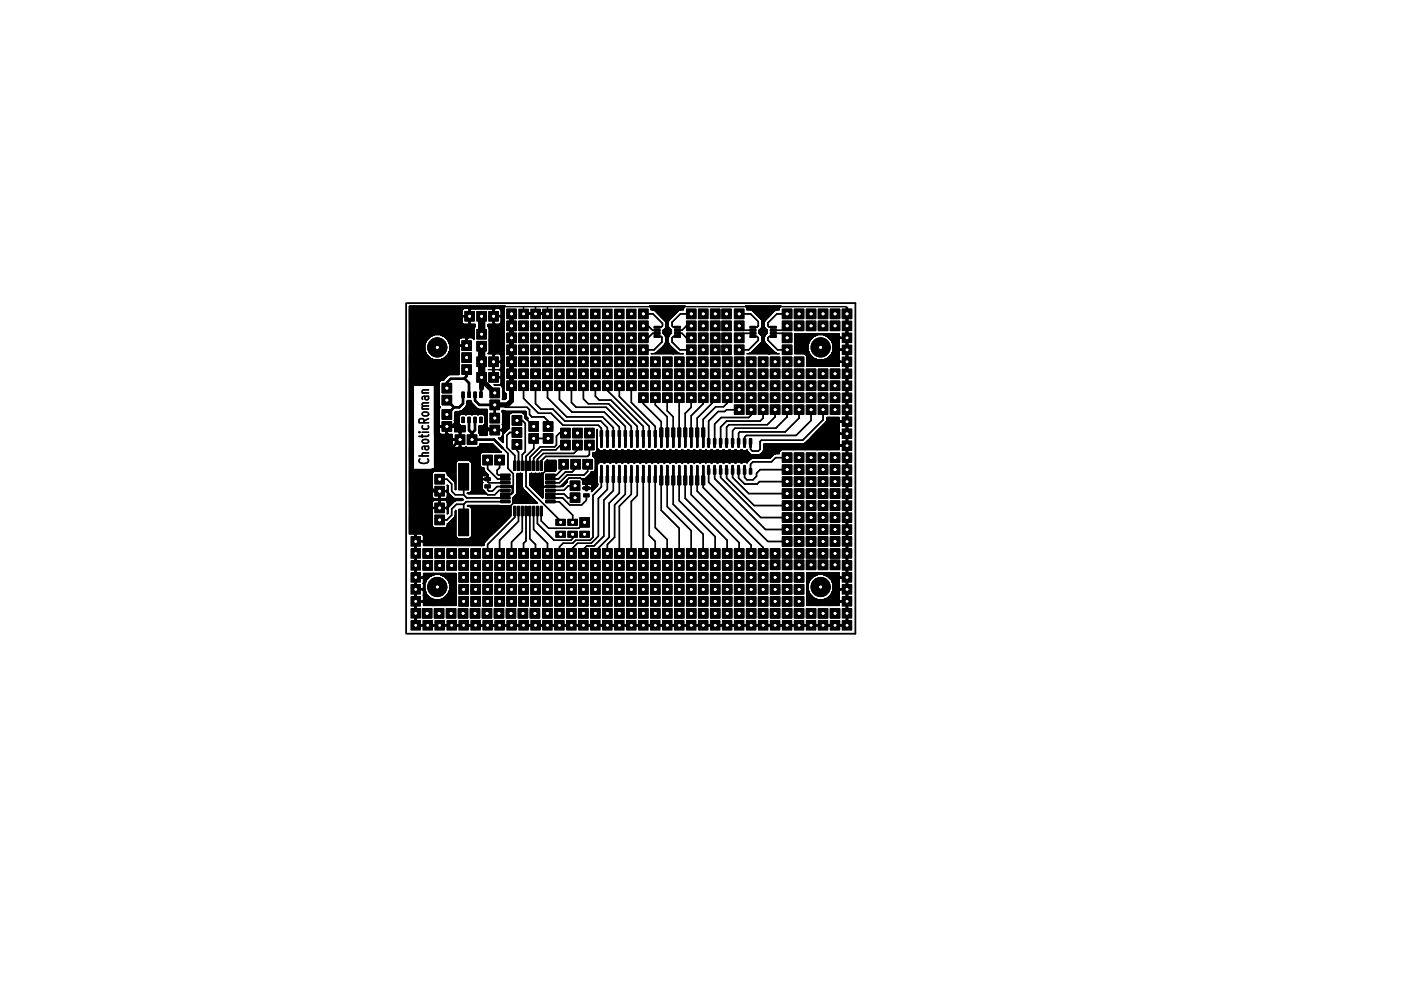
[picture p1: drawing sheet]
<svg xmlns="http://www.w3.org/2000/svg" width="297mm" height="210mm" viewBox="0 0 297 210" stroke-linecap="round" stroke-linejoin="round" font-family="sans-serif">
<g fill="none" stroke="#000" stroke-width=".3">
<path d="M111 65v1.5M113.5 65v1.5M116.1 65v1.5M136.4 69.1h1l1 .9h.9M136.4 66.5h2l2.1 2.1v.5l-.3 .3h-.9M139.3 70.7h-.9l-1 .9h-1M139.3 71.3h.9l.1 .2v1l-1.6 1.7h-2.3M141.5 65v8.9M143.6 70.7h1l.9 .9h1.1M143.6 71.3h-.8l-.3 .3v.9l1.6 1.7h2.5M146.6 69.1h-1.1l-.9 .9h-1M146.6 66.5h-2.3l-1.8 1.8v.8l.3 .3h.8"/>
<path d="M156.7 69.1l1 .9h1.9M156.7 66.5h2.4l1.7 1.7v.9l-.3 .3h-.9M159.6 70.7h-1.9l-1 .9M159.6 71.3h.9l.3 .3v.5l-2 2.1h-2.1M161.8 65v8.2M164 70.7h1.9l1 .9M164 71.3h-.9l-.3 .3v.5l2 2.1h2.1M166.9 69.1l-1 .9h-1.9M166.9 66.5h-2.2l-1.9 2v.6l.3 .3h.9M179.6 66.5v66.1h-91.5v-20.3l.2-.2h1.9M179.6 65.3l-.3-.3h-73.9l-.8 .8-.2-.3h-4.6l-.2 .3v1.3M88.8 91.7h.2"/>
<path d="M88.8 96.7h2.1M89 97.3l-.1 .1a.5 .5 0 0 0 .4 .8l.7 .1a.75 .75 0 0 0 .9-.7l-.2-.3M89.5 92.2v.5M89.5 91.7h1.4M89.5 86.7h1.4M89.5 83.3h1.4M89.6 93.3l.9-.1 .3 .1 .1 .4-.4 .3h-.6l-.4-.3zM89.6 90.3l-.1 .4 .4 .3 .9-.1v-.6M89.6 87.5l.9-.1 .3 .1 .1 .4-.4 .3h-.6l-.4-.3zM89.9 89.6v-.6l-.2-.2h-.5l-.4 .2v.6h2.1M90 94.6l.1 .5 .3 .3 .5-.3-.1-.5M90 84l.1 .5 .3 .3 .5-.3-.1-.5"/>
<path d="M90.9 96l-1.3 .1-.1 .3 .2 .3M90.9 94.6l-1.3 .1v.6M90.9 92.2l-.1 .3h-.2h-1.8M90.9 86.1h-1.3l-.1 .4 .2 .2M90.9 85.4l-1.3 .1-.1 .3 .3 .3M90.9 84l-1.3 .1v.6M90.9 82.7h-1.3l-.1 .4 .2 .2M90.9 88.8l-1 .5M97.5 93.2v1.5l4.1 4.1v1l1 1h.5l.3 .3v1l.2 .3h3.5M103.4 97.5v1.9l2.1 2.2h1.6M104.8 93.2l2.9 2.9v3.2l1.1 1.2v2.5l-.4 .2M104.9 85.9h1.8l.5 .5h4.6l.5 .5v1l.5 .5h2.5l.9 .9v1.1"/>
<path d="M105.9 97.5v1.7l-.5 .5v.8l.3 .3h1.4M109.6 89.2h1.1l.7 .6v6l-.7 .6v2.4M109.6 91.7h-1.5l-.7 .6v2.6l1.7 1.7v2.2M109.6 94.2v1.3l.3 .3v3M111 81.8v2.7l3.2 3.1h2.6l2.6 2.6h7.5l.6 .6v1.1M113.2 90.4l-1.8-1.8v-1l-.3-.2h-3l-.5 .5v2.4l-.9 .9h-1.8M113.5 81.8v3.8l1.2 1.1h2.5l2.6 2.6h7.6l1.4 1.4v1.2M116 99.6l-.8 .7h-.4l-1 1v.9l.9 .9h4.1l1.9-1.8h2.4l.7 .7M116.1 81.8v2.5l4 4.1h7.7l2.2 2.3v1.2M116.2 93h-3v2.1l-1.7 1.6v6.5l7.4 7.3v.2M118.6 81.8v2.9l2.7 2.7h6.8l3.2 3.2v1.3M119.5 98.4v.8l-1.6 1.6h-1.2"/>
<path d="M119.9 94.4h-1l-1 1h-3l-1.8 1.8v1.6M119.9 91.8h-1.3l-.6 .7v1.9l-.4 .3h-3l-2.3 2.3v1.8M121.2 81.8v3.5l1 1.1h6.3l4.1 4v1.5M122 98.4v.9l-.7 .8h-1.4l-1.5 1.4h-1.7M122.4 94.4v1l-.7 .7h-6.5l-1.3 1.3v1.4M123.7 81.8v2.8l1 1h4.3l4.9 4.8v1.5M124.6 98.4v1.5l-.8 .8h-3.5l-1.7 1.7h-1.9M125 94.4v2l-.4 .4h-8.9l-1 .9v1.1M126.2 81.8v2.2l.9 .8h2.4l5.6 5.6v1.5M126.7 97.8l-.1 .1v2l-2.1 2.1h-.7M128.8 81.8v1l7.6 7.6v1.5M131.3 81.8v2.3l6.4 6.3v1.5"/>
<path d="M133.9 81.8v3.5l5 5.1v1.5M136.4 84.3v1.3l3.8 3.8v2.3M138.9 84.3v1.6l2.6 2.5v3.3M141.5 84.3v2.8l1.2 1.3v3.3M144 84.3v7.4M146.6 84.3v2.1l-1.3 1.2v4.1M149.1 84.3v1.3l-2.5 2.5v3.6M150.2 99.9v2.3l12.6 12.6h4.1M151.5 99.9v1.6l10.8 10.8h4.6M151.6 84.3v.5l-3.8 3.8v3.1M152.8 99.9v1.3l8.5 8.5h5.6M154.1 99.9v1.4l5.8 5.9h7"/>
<path d="M154.2 84.3v1.2l-.8 .7h-1.6l-2.7 2.7v2.8M155.3 99.9v1.3l3.5 3.4h8.1M156.6 99.9v1.4l1.3 1.3h2.6l.5-.5h5.9M156.7 86.9h-2.6l-.4 .3h-1.4l-2.1 2.1v4.3M159.3 86.9v1.1l-.5 .5h-5.9l-1.4 1.4v3.7M161.8 86.9v1.7l-.6 .7h-7.1l-1.3 1.3v3M164.3 86.9v1.5l-1.6 1.6h-8.1l-.5 .6v3M166.9 86.9v1.5l-2.4 2.4h-8.7l-.5 .5v2.3M166.9 97h-2.4l-.9 .9h-4l-.5 .5v1.5M166.9 99.6h-5.7l-.8 .7v.7l-.8 .7h-1.2l-.5-.5v-1.3M169.4 86.9v1.7l-2.9 3h-9.7l-.2 .2v1.8M172 86.9v2.3l-3.2 3.1h-10.6l-.3 .4v.9"/>
<path d="M174.5 86.9v2.1l-4.3 4.3h-8.8l-.2 .3v1.7l-.4 .3h-1.3l-.4-.3v-1.7M174.8 94.5h4.8M93.2 104.1v3.6h-2.6l-.4 .4v4M93.2 101.6h1.5l1.1 1v1.5l.7 .8h1.8M98.3 106.9h-1.5l-1 1.1v1.2l-1.1 1h-1.5M98.3 101.1v3.8M98.3 106.9v3.9M98.3 104.9l.7 .7h8.1M102.2 100.5l-.9 .8v1.6l2.1 2h1.5l.9-.9h1.3M103.4 103.1v.8l.2 .2h.8l1-.9h1.7M107.1 106.4h-8.2l-.6 .5M109.1 108.4v1.3l-5.7 5.7v1.9"/>
<path d="M109.9 106.2h-.6l-9.1 9.1h-6.9l-3.1-3.2M109.9 108.4v2.1l-4 4.1v2.7M110.7 108.4v4.2l-2.2 2.3v2.4M111.5 108.4v6.3l-.5 .5v2.1M112.3 108.4v5.8l1.2 1.2v1.9M113.1 108.4v3.8l3 3v2.1M113.9 108.4v2.6l3.6 3.6h3.5l.4-.4v-.9M114.8 108.4v2l1.5 1.6h6.4l1.3-1.3M116.7 106.4h1.9l2.8 2.8v1.5M116.7 104.7h2.9l.8 .8h1.5M121.9 103h-1.4l-.9 1h-2.9M123.8 102l.5 .6v.9"/>
<path d="M124.3 105v1l-1 1.1h-2.5l-1.5-1.5h-2.6M127.5 101.6v1.7l-1.8 1.7v8.9l-.6 .7h-3.1l-.6 .6h-2l-.8 .8v1.3M128.8 101.6v2.2l-1.9 1.9v8l-1.6 1.5h-2.9l-1.2 1.3v.8M130 101.6v2.4l-2 2v7.7l-2.1 2.1h-1.5l-.7 .7v.8M131.3 101.6v2.9l-2.1 2.2v7.2l-3 2.9v.5M132.6 101.6v3.2l-2.3 2.3v6.8l-1.5 1.5v1.9M133.9 101.6v3.2l-2.6 2.5v10M135.1 101.6v3.4l-1.2 1.3v11M136.4 101.6v15.7M137.7 101.6v11.9l1.2 1.3v2.5M138.9 101.6v10.3l2.6 2.5v2.9M140.2 101.9v6.3l3.8 3.8v5.3"/>
<path d="M141.5 101.9v5.5l5.1 5.1v4.8M142.7 101.9v5l6.4 6.4v4M144 101.9v4.3l7.6 7.6v3.5M145.3 101.9v3.8l8.9 8.9v2.7M146.6 101.9v3l10.1 10.2v2.2M147.8 101.9v2.2l11.5 11.5v1.7M149.1 101.9v1.5l12.7 12.7v1.2"/>
</g>
<path d="M86.1 64.3v70.1M86.4 64.3h95v70.1h-95" fill="none" stroke="#000" stroke-width=".38"/>
<g fill="#000">
<path d="M97.9 77.3h2v2.1h-2zM97.9 74.8h2v2h-2zM97.9 72.3h2v2h-2zM98.6 66h2v2.1h-2zM101.1 69.9h2v2h-2zM101.1 72.4h2v2h-2zM101.1 79h2v2h-2zM101.1 75.7h2v2h-2zM101.1 66h2v2.1h-2zM103.6 79h2.1v2h-2.1zM103.6 75.7h2.1v2h-2.1zM103.6 66h2.1v2.1h-2.1z"/>
<path d="M107.4 78.2h2.1v2.1h-2.1zM107.4 75.7h2.1v2h-2.1zM107.4 73.2h2.1v2h-2.1zM107.4 70.6h2.1v2h-2.1zM107.4 68.1h2.1v2h-2.1zM107.4 65.5h2.1v2.1h-2.1zM110 78.2h2v2.1h-2zM110 75.7h2v2h-2zM110 73.2h2v2h-2zM110 70.6h2v2h-2zM110 68.1h2v2h-2zM110 65.5h2v2.1h-2z"/>
<path d="M112.5 78.2h2.1v2.1h-2.1zM112.5 75.7h2.1v2h-2.1zM112.5 73.2h2.1v2h-2.1zM112.5 70.6h2.1v2h-2.1zM112.5 68.1h2.1v2h-2.1zM112.5 65.5h2.1v2.1h-2.1zM115.1 78.2h2v2.1h-2zM115.1 75.7h2v2h-2zM115.1 73.2h2v2h-2zM115.1 70.6h2v2h-2zM115.1 68.1h2v2h-2zM115.1 65.5h2v2.1h-2z"/>
<path d="M117.6 78.2h2v2.1h-2zM117.6 75.7h2v2h-2zM117.6 73.2h2v2h-2zM117.6 70.6h2v2h-2zM117.6 68.1h2v2h-2zM117.6 65.5h2v2.1h-2zM120.1 78.2h2.1v2.1h-2.1zM120.1 75.7h2.1v2h-2.1zM120.1 73.2h2.1v2h-2.1zM120.1 70.6h2.1v2h-2.1zM120.1 68.1h2.1v2h-2.1zM120.1 65.5h2.1v2.1h-2.1z"/>
<path d="M122.7 78.2h2v2.1h-2zM122.7 75.7h2v2h-2zM122.7 73.2h2v2h-2zM122.7 70.6h2v2h-2zM122.7 68.1h2v2h-2zM122.7 65.5h2v2.1h-2zM125.2 78.2h2.1v2.1h-2.1zM125.2 75.7h2.1v2h-2.1zM125.2 73.2h2.1v2h-2.1zM125.2 70.6h2.1v2h-2.1zM125.2 68.1h2.1v2h-2.1zM125.2 65.5h2.1v2.1h-2.1z"/>
<path d="M127.8 78.2h2v2.1h-2zM127.8 75.7h2v2h-2zM127.8 73.2h2v2h-2zM127.8 70.6h2v2h-2zM127.8 68.1h2v2h-2zM127.8 65.5h2v2.1h-2zM130.3 78.2h2v2.1h-2zM130.3 75.7h2v2h-2zM130.3 73.2h2v2h-2zM130.3 70.6h2v2h-2zM130.3 68.1h2v2h-2zM130.3 65.5h2v2.1h-2z"/>
<path d="M132.8 78.2h2.1v2.1h-2.1zM132.8 75.7h2.1v2h-2.1zM132.8 73.2h2.1v2h-2.1zM132.8 70.6h2.1v2h-2.1zM132.8 68.1h2.1v2h-2.1zM132.8 65.5h2.1v2.1h-2.1zM135.4 73.2h2v2h-2zM135.4 70.6h2v2h-2zM135.4 68.1h2v2h-2zM135.4 65.5h2v2.1h-2zM135.4 78.2h2v2.1h-2zM135.4 75.7h2v2h-2z"/>
<path d="M137.9 78.2h2.1v2.1h-2.1zM137.9 75.7h2.1v2h-2.1zM138.7 69.2h1.3v.4h-1.3zM138.7 69.8h1.3v.4h-1.3zM138.7 70.5h1.3v.4h-1.3zM138.7 71.1h1.3v.4h-1.3zM140.5 78.2h2v2.1h-2zM140.5 75.7h2v2h-2zM143 71.1h1.3v.4h-1.3zM143 70.5h1.3v.4h-1.3zM143 69.8h1.3v.4h-1.3zM143 69.2h1.3v.4h-1.3z"/>
<path d="M143 78.2h2v2.1h-2zM143 75.7h2v2h-2zM145.5 65.5h2.1v2.1h-2.1zM145.5 68.1h2.1v2h-2.1zM145.5 70.6h2.1v2h-2.1zM145.5 73.2h2.1v2h-2.1zM145.5 78.2h2.1v2.1h-2.1zM145.5 75.7h2.1v2h-2.1zM148.1 78.2h2v2.1h-2zM148.1 75.7h2v2h-2zM148.1 73.2h2v2h-2zM148.1 70.6h2v2h-2z"/>
<path d="M148.1 68.1h2v2h-2zM148.1 65.5h2v2.1h-2zM150.6 78.2h2.1v2.1h-2.1zM150.6 75.7h2.1v2h-2.1zM150.6 73.2h2.1v2h-2.1zM150.6 70.6h2.1v2h-2.1zM150.6 68.1h2.1v2h-2.1zM150.6 65.5h2.1v2.1h-2.1zM153 73.2h2.1v2h-2.1zM153 70.6h2.1v2h-2.1zM153 68.1h2.1v2h-2.1zM153 65.5h2.1v2.1h-2.1z"/>
<path d="M153.2 78.2h2v2.1h-2zM153.2 75.7h2v2h-2zM155.7 73.2h2v2h-2zM155.7 70.6h2v2h-2zM155.7 68.1h2v2h-2zM155.7 65.5h2v2.1h-2zM155.7 78.2h2v2.1h-2zM155.7 75.7h2v2h-2zM158.2 78.2h2.1v2.1h-2.1zM158.2 75.7h2.1v2h-2.1zM159 69.2h1.3v.4h-1.3zM159 69.8h1.3v.4h-1.3z"/>
<path d="M159 70.5h1.3v.4h-1.3zM159 71.1h1.3v.4h-1.3zM160.8 78.2h2v2.1h-2zM160.8 75.7h2v2h-2zM163.3 71.1h1.3v.4h-1.3zM163.3 70.5h1.3v.4h-1.3zM163.3 69.8h1.3v.4h-1.3zM163.3 69.2h1.3v.4h-1.3zM163.3 78.2h2.1v2.1h-2.1zM163.3 75.7h2.1v2h-2.1zM165.9 65.5h2v2.1h-2zM165.9 68.1h2v2h-2z"/>
<path d="M165.9 70.6h2v2h-2zM165.9 73.2h2v2h-2zM165.9 78.2h2v2.1h-2zM165.9 75.7h2v2h-2zM168.4 78.2h2v2.1h-2zM168.4 75.7h2v2h-2zM168.4 68.1h2v2h-2zM168.4 65.5h2v2.1h-2zM170.9 68.1h2.1v2h-2.1zM170.9 65.5h2.1v2.1h-2.1zM170.9 78.2h2.1v2.1h-2.1zM173.5 68.1h2v2h-2z"/>
<path d="M173.5 65.5h2v2.1h-2zM173.5 78.2h2v2.1h-2zM176 68.1h2.1v2h-2.1zM176 65.5h2.1v2.1h-2.1zM176 78.2h2.1v2.1h-2.1zM178.6 65.5h2v2.1h-2zM178.6 78.2h2v2.1h-2zM178.6 75.7h2v2h-2zM178.6 73.2h2v2h-2zM178.6 70.6h2v2h-2zM178.6 68.1h2v2h-2zM93.7 86.9h2.1v2h-2.1z"/>
<path d="M93.7 89.4h2.1v2h-2.1zM93.7 81.3h2.1v2h-2.1zM93.7 83.8h2.1v2h-2.1zM96.5 92.2h2v2h-2zM97.2 98.3h2.1v5.6h-2.1zM97.9 88.5h.5v1.1h-.5zM97.9 83.1h.5v1.2h-.5zM99.1 92.2h2v2h-2zM99.2 88.5h.5v1.1h-.5zM99.2 83.1h.5v1.2h-.5zM100.5 88.5h.5v1.1h-.5zM100.5 83.1h.5v1.2h-.5z"/>
<path d="M101.7 88.5h.5v1.1h-.5zM101.7 83.1h.5v1.2h-.5zM102.4 96.5h2v2h-2zM103.9 84.8h2v2.1h-2zM103.9 82.3h2v2h-2zM103.9 87.6h2v2.1h-2zM103.9 90.2h2v2h-2zM104.9 96.5h2v2h-2zM107.4 80.8h2.1v2h-2.1zM108.6 93.2h2v2h-2zM108.6 90.7h2v2h-2zM108.6 88.1h2v2.1h-2z"/>
<path d="M108.9 97.8h.5v2h-.5zM109.7 97.8h.5v2h-.5zM110 80.8h2v2h-2zM110.5 97.8h.5v2h-.5zM111.3 97.8h.5v2h-.5zM112.1 97.8h.5v2h-.5zM112.1 92h2.1v2h-2.1zM112.1 89.4h2.1v2h-2.1zM112.5 80.8h2.1v2h-2.1zM112.9 97.8h.5v2h-.5zM113.7 97.8h.5v2h-.5zM114.5 97.8h.5v2h-.5z"/>
<path d="M115.1 80.8h2v2h-2zM115.2 89.4h2v2h-2zM115.2 92h2v2h-2zM117.6 80.8h2v2h-2zM118.5 97.4h2v2h-2zM118.9 93.3h2v2.1h-2zM118.9 90.8h2v2h-2zM120.1 80.8h2.1v2h-2.1zM121 97.4h2.1v2h-2.1zM121.4 93.3h2v2.1h-2zM121.4 90.8h2v2h-2zM122.7 80.8h2v2h-2z"/>
<path d="M123.6 97.4h2v2h-2zM124 93.3h2v2.1h-2zM124 90.8h2v2h-2zM125.2 80.8h2.1v2h-2.1zM127.3 91.3h.5v1.3h-.5zM127.8 80.8h2v2h-2zM128.5 91.3h.5v1.3h-.5zM129.8 91.3h.5v1.3h-.5zM130.3 80.8h2v2h-2zM131.1 91.3h.5v1.3h-.5zM132.3 91.3h.5v1.3h-.5zM132.8 80.8h2.1v2h-2.1z"/>
<path d="M133.6 91.3h.5v1.3h-.5zM134.9 91.3h.5v1.3h-.5zM135.4 83.3h2v2h-2zM135.4 80.8h2v2h-2zM136.1 91.3h.5v1.3h-.5zM137.4 91.3h.5v1.3h-.5zM137.9 83.3h2.1v2h-2.1zM137.9 80.8h2.1v2h-2.1zM138.7 91.3h.5v1.3h-.5zM139.9 90.7h.6v1.9h-.6zM140.5 83.3h2v2h-2zM140.5 80.8h2v2h-2z"/>
<path d="M141.2 90.7h.6v1.9h-.6zM142.4 90.7h.7v1.9h-.7zM143 83.3h2v2h-2zM143 80.8h2v2h-2zM143.7 90.7h.6v1.9h-.6zM145 90.7h.6v1.9h-.6zM145.5 83.3h2.1v2h-2.1zM145.5 80.8h2.1v2h-2.1zM146.2 90.7h.7v1.9h-.7zM147.5 90.7h.6v1.9h-.6zM148.1 83.3h2v2h-2zM148.1 80.8h2v2h-2z"/>
<path d="M148.8 90.7h.6v1.9h-.6zM150 93h.5v1.2h-.5zM150 99.4h.5v1.1h-.5zM150.6 83.3h2.1v2h-2.1zM150.6 80.8h2.1v2h-2.1zM151.3 99.4h.5v1.1h-.5zM151.3 93h.5v1.2h-.5zM152.5 93h.5v1.2h-.5zM152.5 99.4h.5v1.1h-.5zM153.2 83.3h2v2h-2zM153.2 80.8h2v2h-2zM153.8 93h.5v1.2h-.5z"/>
<path d="M153.8 99.4h.5v1.1h-.5zM155.1 93h.5v1.2h-.5zM155.1 99.4h.5v1.1h-.5zM155.7 85.9h2v2h-2zM155.7 83.3h2v2h-2zM155.7 80.8h2v2h-2zM156.3 93h.5v1.2h-.5zM156.3 99.4h.5v1.1h-.5zM157.6 93h.5v1.2h-.5zM157.6 99.4h.5v1.1h-.5zM158.2 85.9h2.1v2h-2.1zM158.2 83.3h2.1v2h-2.1z"/>
<path d="M158.2 80.8h2.1v2h-2.1zM158.9 93h.5v1.2h-.5zM158.9 99.4h.5v1.1h-.5zM160.8 85.9h2v2h-2zM160.8 83.3h2v2h-2zM160.8 80.8h2v2h-2zM163.3 85.9h2.1v2h-2.1zM163.3 83.3h2.1v2h-2.1zM163.3 80.8h2.1v2h-2.1zM165.9 85.9h2v2h-2zM165.9 96h2v2h-2zM165.9 98.6h2v2h-2z"/>
<path d="M165.9 83.3h2v2h-2zM165.9 80.8h2v2h-2zM168.4 85.9h2v2h-2zM168.4 83.3h2v2h-2zM168.4 80.8h2v2h-2zM168.4 98.6h2v2h-2zM168.4 96h2v2h-2zM170.9 85.9h2.1v2h-2.1zM170.9 83.3h2.1v2h-2.1zM170.9 80.8h2.1v2h-2.1zM170.9 98.6h2.1v2h-2.1zM170.9 96h2.1v2h-2.1z"/>
<path d="M173.5 85.9h2v2h-2zM173.5 83.3h2v2h-2zM173.5 80.8h2v2h-2zM173.5 98.6h2v2h-2zM173.5 96h2v2h-2zM176 98.6h2.1v2h-2.1zM176 96h2.1v2h-2.1zM176 85.9h2.1v2h-2.1zM176 83.3h2.1v2h-2.1zM176 80.8h2.1v2h-2.1zM178.6 98.6h2v2h-2zM178.6 96h2v2h-2z"/>
<path d="M178.6 93.5h2v2h-2zM178.6 90.9h2v2.1h-2zM178.6 88.4h2v2h-2zM178.6 85.9h2v2h-2zM178.6 83.3h2v2h-2zM178.6 80.8h2v2h-2zM87.1 118.9h2.1v2h-2.1zM87.1 116.3h2.1v2.1h-2.1zM87.1 113.8h2.1v2h-2.1zM89.7 118.9h2v2h-2zM89.7 116.3h2v2.1h-2zM92.2 109.2h2v2h-2z"/>
<path d="M92.2 106.7h2v2h-2zM92.2 100.6h2v2h-2zM92.2 103.1h2v2.1h-2zM92.2 118.9h2v2h-2zM92.2 116.3h2v2.1h-2zM94.7 118.9h2.1v2h-2.1zM94.7 116.3h2.1v2.1h-2.1zM97.2 108h2.1v5.6h-2.1zM97.3 118.9h2v2h-2zM97.3 116.3h2v2.1h-2zM99.8 118.9h2.1v2h-2.1zM99.8 116.3h2.1v2.1h-2.1z"/>
<path d="M102.4 118.9h2v2h-2zM102.4 116.3h2v2.1h-2zM102.8 102.8h1.1v.6h-1.1zM102.8 101.3h1.1v.6h-1.1zM104.9 118.9h2v2h-2zM104.9 116.3h2v2.1h-2zM106.1 106.1h2v.5h-2zM106.1 105.3h2v.5h-2zM106.1 104.5h2v.5h-2zM106.1 103.7h2v.5h-2zM106.1 102.9h2v.5h-2zM106.1 102.1h2v.5h-2z"/>
<path d="M106.1 101.3h2v.5h-2zM106.1 100.5h2v.5h-2zM107.4 118.9h2.1v2h-2.1zM107.4 116.3h2.1v2.1h-2.1zM108.9 107.4h.5v2h-.5zM109.7 107.4h.5v2h-.5zM110 118.9h2v2h-2zM110 116.3h2v2.1h-2zM110.5 107.4h.5v2h-.5zM111.3 107.4h.5v2h-.5zM112.1 107.4h.4v2h-.4zM112.5 118.9h2.1v2h-2.1z"/>
<path d="M112.5 116.3h2.1v2.1h-2.1zM112.9 107.4h.5v2h-.5zM113.7 107.4h.5v2h-.5zM114.5 107.4h.5v2h-.5zM115.1 118.9h2v2h-2zM115.1 116.3h2v2.1h-2zM115.7 100.5h2v.5h-2zM115.7 106.2h2v.4h-2zM115.7 105.3h2v.5h-2zM115.7 104.5h2v.5h-2zM115.7 103.7h2v.5h-2zM115.7 102.9h2v.5h-2z"/>
<path d="M115.7 102.1h2v.5h-2zM115.7 101.3h2v.5h-2zM117.6 116.3h2v2.1h-2zM117.6 118.9h2v2h-2zM117.9 112.7h2v1.2h-2zM117.9 110.1h2v1.3h-2zM120.1 116.3h2.1v2.1h-2.1zM120.1 118.9h2.1v2h-2.1zM120.4 112.7h2v1.2h-2zM120.4 110.1h2v1.3h-2zM120.9 104.5h2v2.1h-2zM120.9 102h2v2h-2z"/>
<path d="M122.7 116.3h2v2.1h-2zM122.7 118.9h2v2h-2zM122.9 112.7h2.1v1.2h-2.1zM122.9 109.7h2.1v2.1h-2.1zM123.8 104.7h1.1v.6h-1.1zM123.8 103.2h1.1v.6h-1.1zM125.2 116.3h2.1v2.1h-2.1zM125.2 118.9h2.1v2h-2.1zM127.3 101h.5v1.2h-.5zM127.8 116.3h2v2.1h-2zM127.8 118.9h2v2h-2zM128.5 101h.5v1.2h-.5z"/>
<path d="M129.8 101h.5v1.2h-.5zM130.3 116.3h2v2.1h-2zM130.3 118.9h2v2h-2zM131.1 101h.5v1.2h-.5zM132.3 101h.5v1.2h-.5zM132.8 116.3h2.1v2.1h-2.1zM132.8 118.9h2.1v2h-2.1zM133.6 101h.5v1.2h-.5zM134.9 101h.5v1.2h-.5zM135.4 116.3h2v2.1h-2zM135.4 118.9h2v2h-2zM136.1 101h.5v1.2h-.5z"/>
<path d="M137.4 101h.5v1.2h-.5zM137.9 116.3h2.1v2.1h-2.1zM137.9 118.9h2.1v2h-2.1zM138.7 101h.5v1.2h-.5zM139.9 100.9h.6v1.9h-.6zM140.5 116.3h2v2.1h-2zM140.5 118.9h2v2h-2zM141.2 100.9h.6v1.9h-.6zM142.4 100.9h.7v1.9h-.7zM143 116.3h2v2.1h-2zM143 118.9h2v2h-2zM143.7 100.9h.6v1.9h-.6z"/>
<path d="M145 100.9h.6v1.9h-.6zM145.5 116.3h2.1v2.1h-2.1zM145.5 118.9h2.1v2h-2.1zM146.2 100.9h.7v1.9h-.7zM147.5 100.9h.6v1.9h-.6zM148.1 116.3h2v2.1h-2zM148.1 118.9h2v2h-2zM148.8 100.9h.6v1.9h-.6zM150.6 116.3h2.1v2.1h-2.1zM150.6 118.9h2.1v2h-2.1zM153.2 116.3h2v2.1h-2zM153.2 118.9h2v2h-2z"/>
<path d="M155.7 116.3h2v2.1h-2zM155.7 118.9h2v2h-2zM158.2 116.3h2.1v2.1h-2.1zM158.2 118.9h2.1v2h-2.1zM160.8 116.3h2v2.1h-2zM160.8 118.9h2v2h-2zM163.3 116.3h2.1v2.1h-2.1zM163.3 118.7h2.1v2.1h-2.1zM165.9 101.1h2v2h-2zM165.9 103.6h2v2.1h-2zM165.9 106.2h2v2h-2zM165.9 108.7h2v2h-2z"/>
<path d="M165.9 111.3h2v2h-2zM165.9 113.8h2v2h-2zM165.9 116.3h2v2.1h-2zM165.9 118.7h2v2.1h-2zM168.4 116.3h2v2.1h-2zM168.4 118.7h2v2.1h-2zM168.4 113.8h2v2h-2zM168.4 111.3h2v2h-2zM168.4 108.7h2v2h-2zM168.4 106.2h2v2h-2zM168.4 103.6h2v2.1h-2zM168.4 101.1h2v2h-2z"/>
<path d="M170.9 113.8h2.1v2h-2.1zM170.9 111.3h2.1v2h-2.1zM170.9 108.7h2.1v2h-2.1zM170.9 106.2h2.1v2h-2.1zM170.9 103.6h2.1v2.1h-2.1zM170.9 101.1h2.1v2h-2.1zM170.9 116.3h2.1v2.1h-2.1zM170.9 118.7h2.1v2.1h-2.1zM173.5 113.8h2v2h-2zM173.5 111.3h2v2h-2zM173.5 108.7h2v2h-2zM173.5 106.2h2v2h-2z"/>
<path d="M173.5 103.6h2v2.1h-2zM173.5 101.1h2v2h-2zM173.5 116.3h2v2.1h-2zM173.5 118.7h2v2.1h-2zM176 113.8h2.1v2h-2.1zM176 111.3h2.1v2h-2.1zM176 108.7h2.1v2h-2.1zM176 106.2h2.1v2h-2.1zM176 103.6h2.1v2.1h-2.1zM176 101.1h2.1v2h-2.1zM176 116.3h2.1v2.1h-2.1zM176 118.7h2.1v2.1h-2.1z"/>
<path d="M178.6 118.9h2v2h-2zM178.6 116.3h2v2.1h-2zM178.6 113.8h2v2h-2zM178.6 111.3h2v2h-2zM178.6 108.7h2v2h-2zM178.6 106.2h2v2h-2zM178.6 103.6h2v2.1h-2zM178.6 101.1h2v2h-2zM87.1 131.6h2.1v2h-2.1zM87.1 129h2.1v2.1h-2.1zM87.1 126.5h2.1v2h-2.1zM87.1 124h2.1v2h-2.1z"/>
<path d="M87.1 121.4h2.1v2h-2.1zM89.5 129h2.1v2.1h-2.1zM89.7 131.6h2v2h-2zM92.1 129h2v2.1h-2zM92.2 131.6h2v2h-2zM94.6 129h2v2.1h-2zM94.7 131.6h2.1v2h-2.1zM97.2 129h2v2.1h-2zM97.3 124h2v2h-2zM97.3 121.4h2v2h-2zM97.3 126.5h2v2h-2zM97.3 131.6h2v2h-2z"/>
<path d="M99.7 129h2v2.1h-2zM99.8 124h2.1v2h-2.1zM99.8 121.4h2.1v2h-2.1zM99.8 126.5h2.1v2h-2.1zM99.8 131.6h2.1v2h-2.1zM102.2 129h2.1v2.1h-2.1zM102.4 124h2v2h-2zM102.4 121.4h2v2h-2zM102.4 126.5h2v2h-2zM102.4 131.6h2v2h-2zM104.8 129h2v2.1h-2zM104.9 124h2v2h-2z"/>
<path d="M104.9 121.4h2v2h-2zM104.9 126.5h2v2h-2zM104.9 131.6h2v2h-2zM107.3 129h2v2.1h-2zM107.4 124h2.1v2h-2.1zM107.4 121.4h2.1v2h-2.1zM107.4 126.5h2.1v2h-2.1zM107.4 131.6h2.1v2h-2.1zM109.9 129h2v2.1h-2zM110 124h2v2h-2zM110 121.4h2v2h-2zM110 126.5h2v2h-2z"/>
<path d="M110 131.6h2v2h-2zM112.4 129h2v2.1h-2zM112.5 124h2.1v2h-2.1zM112.5 121.4h2.1v2h-2.1zM112.5 126.5h2.1v2h-2.1zM112.5 131.6h2.1v2h-2.1zM115.1 124h2v2h-2zM115.1 121.4h2v2h-2zM115.1 126.5h2v2h-2zM115.1 129h2v2.1h-2zM115.1 131.6h2v2h-2zM117.6 124h2v2h-2z"/>
<path d="M117.6 121.4h2v2h-2zM117.6 129h2v2.1h-2zM117.6 126.5h2v2h-2zM117.6 131.6h2v2h-2zM120.1 124h2.1v2h-2.1zM120.1 121.4h2.1v2h-2.1zM120.1 129h2.1v2.1h-2.1zM120.1 126.5h2.1v2h-2.1zM120.1 131.6h2.1v2h-2.1zM122.7 124h2v2h-2zM122.7 121.4h2v2h-2zM122.7 129h2v2.1h-2z"/>
<path d="M122.7 126.5h2v2h-2zM122.7 131.6h2v2h-2zM125.2 124h2.1v2h-2.1zM125.2 121.4h2.1v2h-2.1zM125.2 129h2.1v2.1h-2.1zM125.2 126.5h2.1v2h-2.1zM125.2 131.6h2.1v2h-2.1zM127.8 124h2v2h-2zM127.8 121.4h2v2h-2zM127.8 129h2v2.1h-2zM127.8 126.5h2v2h-2zM127.8 131.6h2v2h-2z"/>
<path d="M130.3 124h2v2h-2zM130.3 121.4h2v2h-2zM130.3 129h2v2.1h-2zM130.3 126.5h2v2h-2zM130.3 131.6h2v2h-2zM132.8 124h2.1v2h-2.1zM132.8 121.4h2.1v2h-2.1zM132.8 129h2.1v2.1h-2.1zM132.8 126.5h2.1v2h-2.1zM132.8 131.6h2.1v2h-2.1zM135.4 124h2v2h-2zM135.4 121.4h2v2h-2z"/>
<path d="M135.4 129h2v2.1h-2zM135.4 126.5h2v2h-2zM135.4 131.6h2v2h-2zM137.9 124h2.1v2h-2.1zM137.9 121.4h2.1v2h-2.1zM137.9 129h2.1v2.1h-2.1zM137.9 126.5h2.1v2h-2.1zM137.9 131.6h2.1v2h-2.1zM140.5 124h2v2h-2zM140.5 121.4h2v2h-2zM140.5 129h2v2.1h-2zM140.5 126.5h2v2h-2z"/>
<path d="M140.5 131.6h2v2h-2zM143 124h2v2h-2zM143 121.4h2v2h-2zM143 129h2v2.1h-2zM143 126.5h2v2h-2zM143 131.6h2v2h-2zM145.5 124h2.1v2h-2.1zM145.5 121.4h2.1v2h-2.1zM145.5 129h2.1v2.1h-2.1zM145.5 126.5h2.1v2h-2.1zM145.5 131.6h2.1v2h-2.1zM148.1 124h2v2h-2z"/>
<path d="M148.1 121.4h2v2h-2zM148.1 129h2v2.1h-2zM148.1 126.5h2v2h-2zM148.1 131.6h2v2h-2zM150.6 124h2.1v2h-2.1zM150.6 121.4h2.1v2h-2.1zM150.6 129h2.1v2.1h-2.1zM150.6 126.5h2.1v2h-2.1zM150.6 131.6h2.1v2h-2.1zM153.2 124h2v2h-2zM153.2 121.4h2v2h-2zM153.2 129h2v2.1h-2z"/>
<path d="M153.2 126.5h2v2h-2zM153.2 131.6h2v2h-2zM155.7 124h2v2h-2zM155.7 121.4h2v2h-2zM155.7 129h2v2.1h-2zM155.7 126.5h2v2h-2zM155.7 131.6h2v2h-2zM158.2 124h2.1v2h-2.1zM158.2 121.4h2.1v2h-2.1zM158.2 129h2.1v2.1h-2.1zM158.2 126.5h2.1v2h-2.1zM158.2 131.6h2.1v2h-2.1z"/>
<path d="M160.8 124h2v2h-2zM160.8 121.4h2v2h-2zM160.8 129h2v2.1h-2zM160.8 126.5h2v2h-2zM160.8 131.6h2v2h-2zM163.3 124h2.1v2h-2.1zM163.3 121.4h2.1v2h-2.1zM163.3 129h2.1v2.1h-2.1zM163.3 126.5h2.1v2h-2.1zM163.3 131.6h2.1v2h-2.1zM165.9 124h2v2h-2zM165.9 121.4h2v2h-2z"/>
<path d="M165.9 129h2v2.1h-2zM165.9 126.5h2v2h-2zM165.9 131.6h2v2h-2zM168.4 124h2v2h-2zM168.4 121.4h2v2h-2zM168.4 129h2v2.1h-2zM168.4 126.5h2v2h-2zM168.4 131.6h2v2h-2zM170.9 129h2.1v2.1h-2.1zM170.9 131.6h2.1v2h-2.1zM173.5 129h2v2.1h-2zM173.5 131.6h2v2h-2z"/>
<path d="M176 129h2.1v2.1h-2.1zM176 131.6h2.1v2h-2.1zM178.6 131.6h2v2h-2zM178.6 129h2v2.1h-2zM178.6 126.5h2v2h-2zM178.6 124h2v2h-2zM178.6 121.4h2v2h-2z"/>
<circle cx="92.7" cy="73.7" r="2.03"/>
<circle cx="174" cy="73.7" r="2.03"/>
<circle cx="92.7" cy="124.5" r="2.03"/>
<circle cx="174" cy="124.5" r="2.03"/>
</g>
<g fill="none" stroke="#000" stroke-width=".21">
<path d="M97.9 77.3h2v2.1h-2zM97.9 74.8h2v2h-2zM97.9 72.3h2v2h-2zM98.6 66h2v2.1h-2zM101.1 69.9h2v2h-2zM101.1 72.4h2v2h-2zM101.1 79h2v2h-2zM101.1 75.7h2v2h-2zM101.1 66h2v2.1h-2zM103.6 79h2.1v2h-2.1zM103.6 75.7h2.1v2h-2.1zM103.6 66h2.1v2.1h-2.1z"/>
<path d="M107.4 78.2h2.1v2.1h-2.1zM107.4 75.7h2.1v2h-2.1zM107.4 73.2h2.1v2h-2.1zM107.4 70.6h2.1v2h-2.1zM107.4 68.1h2.1v2h-2.1zM107.4 65.5h2.1v2.1h-2.1zM110 78.2h2v2.1h-2zM110 75.7h2v2h-2zM110 73.2h2v2h-2zM110 70.6h2v2h-2zM110 68.1h2v2h-2zM110 65.5h2v2.1h-2z"/>
<path d="M112.5 78.2h2.1v2.1h-2.1zM112.5 75.7h2.1v2h-2.1zM112.5 73.2h2.1v2h-2.1zM112.5 70.6h2.1v2h-2.1zM112.5 68.1h2.1v2h-2.1zM112.5 65.5h2.1v2.1h-2.1zM115.1 78.2h2v2.1h-2zM115.1 75.7h2v2h-2zM115.1 73.2h2v2h-2zM115.1 70.6h2v2h-2zM115.1 68.1h2v2h-2zM115.1 65.5h2v2.1h-2z"/>
<path d="M117.6 78.2h2v2.1h-2zM117.6 75.7h2v2h-2zM117.6 73.2h2v2h-2zM117.6 70.6h2v2h-2zM117.6 68.1h2v2h-2zM117.6 65.5h2v2.1h-2zM120.1 78.2h2.1v2.1h-2.1zM120.1 75.7h2.1v2h-2.1zM120.1 73.2h2.1v2h-2.1zM120.1 70.6h2.1v2h-2.1zM120.1 68.1h2.1v2h-2.1zM120.1 65.5h2.1v2.1h-2.1z"/>
<path d="M122.7 78.2h2v2.1h-2zM122.7 75.7h2v2h-2zM122.7 73.2h2v2h-2zM122.7 70.6h2v2h-2zM122.7 68.1h2v2h-2zM122.7 65.5h2v2.1h-2zM125.2 78.2h2.1v2.1h-2.1zM125.2 75.7h2.1v2h-2.1zM125.2 73.2h2.1v2h-2.1zM125.2 70.6h2.1v2h-2.1zM125.2 68.1h2.1v2h-2.1zM125.2 65.5h2.1v2.1h-2.1z"/>
<path d="M127.8 78.2h2v2.1h-2zM127.8 75.7h2v2h-2zM127.8 73.2h2v2h-2zM127.8 70.6h2v2h-2zM127.8 68.1h2v2h-2zM127.8 65.5h2v2.1h-2zM130.3 78.2h2v2.1h-2zM130.3 75.7h2v2h-2zM130.3 73.2h2v2h-2zM130.3 70.6h2v2h-2zM130.3 68.1h2v2h-2zM130.3 65.5h2v2.1h-2z"/>
<path d="M132.8 78.2h2.1v2.1h-2.1zM132.8 75.7h2.1v2h-2.1zM132.8 73.2h2.1v2h-2.1zM132.8 70.6h2.1v2h-2.1zM132.8 68.1h2.1v2h-2.1zM132.8 65.5h2.1v2.1h-2.1zM135.4 73.2h2v2h-2zM135.4 70.6h2v2h-2zM135.4 68.1h2v2h-2zM135.4 65.5h2v2.1h-2zM135.4 78.2h2v2.1h-2zM135.4 75.7h2v2h-2z"/>
<path d="M137.9 78.2h2.1v2.1h-2.1zM137.9 75.7h2.1v2h-2.1zM138.7 69.2h1.3v.4h-1.3zM138.7 69.8h1.3v.4h-1.3zM138.7 70.5h1.3v.4h-1.3zM138.7 71.1h1.3v.4h-1.3zM140.5 78.2h2v2.1h-2zM140.5 75.7h2v2h-2zM143 71.1h1.3v.4h-1.3zM143 70.5h1.3v.4h-1.3zM143 69.8h1.3v.4h-1.3zM143 69.2h1.3v.4h-1.3z"/>
<path d="M143 78.2h2v2.1h-2zM143 75.7h2v2h-2zM145.5 65.5h2.1v2.1h-2.1zM145.5 68.1h2.1v2h-2.1zM145.5 70.6h2.1v2h-2.1zM145.5 73.2h2.1v2h-2.1zM145.5 78.2h2.1v2.1h-2.1zM145.5 75.7h2.1v2h-2.1zM148.1 78.2h2v2.1h-2zM148.1 75.7h2v2h-2zM148.1 73.2h2v2h-2zM148.1 70.6h2v2h-2z"/>
<path d="M148.1 68.1h2v2h-2zM148.1 65.5h2v2.1h-2zM150.6 78.2h2.1v2.1h-2.1zM150.6 75.7h2.1v2h-2.1zM150.6 73.2h2.1v2h-2.1zM150.6 70.6h2.1v2h-2.1zM150.6 68.1h2.1v2h-2.1zM150.6 65.5h2.1v2.1h-2.1zM153 73.2h2.1v2h-2.1zM153 70.6h2.1v2h-2.1zM153 68.1h2.1v2h-2.1zM153 65.5h2.1v2.1h-2.1z"/>
<path d="M153.2 78.2h2v2.1h-2zM153.2 75.7h2v2h-2zM155.7 73.2h2v2h-2zM155.7 70.6h2v2h-2zM155.7 68.1h2v2h-2zM155.7 65.5h2v2.1h-2zM155.7 78.2h2v2.1h-2zM155.7 75.7h2v2h-2zM158.2 78.2h2.1v2.1h-2.1zM158.2 75.7h2.1v2h-2.1zM159 69.2h1.3v.4h-1.3zM159 69.8h1.3v.4h-1.3z"/>
<path d="M159 70.5h1.3v.4h-1.3zM159 71.1h1.3v.4h-1.3zM160.8 78.2h2v2.1h-2zM160.8 75.7h2v2h-2zM163.3 71.1h1.3v.4h-1.3zM163.3 70.5h1.3v.4h-1.3zM163.3 69.8h1.3v.4h-1.3zM163.3 69.2h1.3v.4h-1.3zM163.3 78.2h2.1v2.1h-2.1zM163.3 75.7h2.1v2h-2.1zM165.9 65.5h2v2.1h-2zM165.9 68.1h2v2h-2z"/>
<path d="M165.9 70.6h2v2h-2zM165.9 73.2h2v2h-2zM165.9 78.2h2v2.1h-2zM165.9 75.7h2v2h-2zM168.4 78.2h2v2.1h-2zM168.4 75.7h2v2h-2zM168.4 68.1h2v2h-2zM168.4 65.5h2v2.1h-2zM170.9 68.1h2.1v2h-2.1zM170.9 65.5h2.1v2.1h-2.1zM170.9 78.2h2.1v2.1h-2.1zM173.5 68.1h2v2h-2z"/>
<path d="M173.5 65.5h2v2.1h-2zM173.5 78.2h2v2.1h-2zM176 68.1h2.1v2h-2.1zM176 65.5h2.1v2.1h-2.1zM176 78.2h2.1v2.1h-2.1zM178.6 65.5h2v2.1h-2zM178.6 78.2h2v2.1h-2zM178.6 75.7h2v2h-2zM178.6 73.2h2v2h-2zM178.6 70.6h2v2h-2zM178.6 68.1h2v2h-2zM93.7 86.9h2.1v2h-2.1z"/>
<path d="M93.7 89.4h2.1v2h-2.1zM93.7 81.3h2.1v2h-2.1zM93.7 83.8h2.1v2h-2.1zM96.5 92.2h2v2h-2zM97.2 98.3h2.1v5.6h-2.1zM97.9 88.5h.5v1.1h-.5zM97.9 83.1h.5v1.2h-.5zM99.1 92.2h2v2h-2zM99.2 88.5h.5v1.1h-.5zM99.2 83.1h.5v1.2h-.5zM100.5 88.5h.5v1.1h-.5zM100.5 83.1h.5v1.2h-.5z"/>
<path d="M101.7 88.5h.5v1.1h-.5zM101.7 83.1h.5v1.2h-.5zM102.4 96.5h2v2h-2zM103.9 84.8h2v2.1h-2zM103.9 82.3h2v2h-2zM103.9 87.6h2v2.1h-2zM103.9 90.2h2v2h-2zM104.9 96.5h2v2h-2zM107.4 80.8h2.1v2h-2.1zM108.6 93.2h2v2h-2zM108.6 90.7h2v2h-2zM108.6 88.1h2v2.1h-2z"/>
<path d="M108.9 97.8h.5v2h-.5zM109.7 97.8h.5v2h-.5zM110 80.8h2v2h-2zM110.5 97.8h.5v2h-.5zM111.3 97.8h.5v2h-.5zM112.1 97.8h.5v2h-.5zM112.1 92h2.1v2h-2.1zM112.1 89.4h2.1v2h-2.1zM112.5 80.8h2.1v2h-2.1zM112.9 97.8h.5v2h-.5zM113.7 97.8h.5v2h-.5zM114.5 97.8h.5v2h-.5z"/>
<path d="M115.1 80.8h2v2h-2zM115.2 89.4h2v2h-2zM115.2 92h2v2h-2zM117.6 80.8h2v2h-2zM118.5 97.4h2v2h-2zM118.9 93.3h2v2.1h-2zM118.9 90.8h2v2h-2zM120.1 80.8h2.1v2h-2.1zM121 97.4h2.1v2h-2.1zM121.4 93.3h2v2.1h-2zM121.4 90.8h2v2h-2zM122.7 80.8h2v2h-2z"/>
<path d="M123.6 97.4h2v2h-2zM124 93.3h2v2.1h-2zM124 90.8h2v2h-2zM125.2 80.8h2.1v2h-2.1zM127.3 91.3h.5v1.3h-.5zM127.8 80.8h2v2h-2zM128.5 91.3h.5v1.3h-.5zM129.8 91.3h.5v1.3h-.5zM130.3 80.8h2v2h-2zM131.1 91.3h.5v1.3h-.5zM132.3 91.3h.5v1.3h-.5zM132.8 80.8h2.1v2h-2.1z"/>
<path d="M133.6 91.3h.5v1.3h-.5zM134.9 91.3h.5v1.3h-.5zM135.4 83.3h2v2h-2zM135.4 80.8h2v2h-2zM136.1 91.3h.5v1.3h-.5zM137.4 91.3h.5v1.3h-.5zM137.9 83.3h2.1v2h-2.1zM137.9 80.8h2.1v2h-2.1zM138.7 91.3h.5v1.3h-.5zM139.9 90.7h.6v1.9h-.6zM140.5 83.3h2v2h-2zM140.5 80.8h2v2h-2z"/>
<path d="M141.2 90.7h.6v1.9h-.6zM142.4 90.7h.7v1.9h-.7zM143 83.3h2v2h-2zM143 80.8h2v2h-2zM143.7 90.7h.6v1.9h-.6zM145 90.7h.6v1.9h-.6zM145.5 83.3h2.1v2h-2.1zM145.5 80.8h2.1v2h-2.1zM146.2 90.7h.7v1.9h-.7zM147.5 90.7h.6v1.9h-.6zM148.1 83.3h2v2h-2zM148.1 80.8h2v2h-2z"/>
<path d="M148.8 90.7h.6v1.9h-.6zM150 93h.5v1.2h-.5zM150 99.4h.5v1.1h-.5zM150.6 83.3h2.1v2h-2.1zM150.6 80.8h2.1v2h-2.1zM151.3 99.4h.5v1.1h-.5zM151.3 93h.5v1.2h-.5zM152.5 93h.5v1.2h-.5zM152.5 99.4h.5v1.1h-.5zM153.2 83.3h2v2h-2zM153.2 80.8h2v2h-2zM153.8 93h.5v1.2h-.5z"/>
<path d="M153.8 99.4h.5v1.1h-.5zM155.1 93h.5v1.2h-.5zM155.1 99.4h.5v1.1h-.5zM155.7 85.9h2v2h-2zM155.7 83.3h2v2h-2zM155.7 80.8h2v2h-2zM156.3 93h.5v1.2h-.5zM156.3 99.4h.5v1.1h-.5zM157.6 93h.5v1.2h-.5zM157.6 99.4h.5v1.1h-.5zM158.2 85.9h2.1v2h-2.1zM158.2 83.3h2.1v2h-2.1z"/>
<path d="M158.2 80.8h2.1v2h-2.1zM158.9 93h.5v1.2h-.5zM158.9 99.4h.5v1.1h-.5zM160.8 85.9h2v2h-2zM160.8 83.3h2v2h-2zM160.8 80.8h2v2h-2zM163.3 85.9h2.1v2h-2.1zM163.3 83.3h2.1v2h-2.1zM163.3 80.8h2.1v2h-2.1zM165.9 85.9h2v2h-2zM165.9 96h2v2h-2zM165.9 98.6h2v2h-2z"/>
<path d="M165.9 83.3h2v2h-2zM165.9 80.8h2v2h-2zM168.4 85.9h2v2h-2zM168.4 83.3h2v2h-2zM168.4 80.8h2v2h-2zM168.4 98.6h2v2h-2zM168.4 96h2v2h-2zM170.9 85.9h2.1v2h-2.1zM170.9 83.3h2.1v2h-2.1zM170.9 80.8h2.1v2h-2.1zM170.9 98.6h2.1v2h-2.1zM170.9 96h2.1v2h-2.1z"/>
<path d="M173.5 85.9h2v2h-2zM173.5 83.3h2v2h-2zM173.5 80.8h2v2h-2zM173.5 98.6h2v2h-2zM173.5 96h2v2h-2zM176 98.6h2.1v2h-2.1zM176 96h2.1v2h-2.1zM176 85.9h2.1v2h-2.1zM176 83.3h2.1v2h-2.1zM176 80.8h2.1v2h-2.1zM178.6 98.6h2v2h-2zM178.6 96h2v2h-2z"/>
<path d="M178.6 93.5h2v2h-2zM178.6 90.9h2v2.1h-2zM178.6 88.4h2v2h-2zM178.6 85.9h2v2h-2zM178.6 83.3h2v2h-2zM178.6 80.8h2v2h-2zM87.1 118.9h2.1v2h-2.1zM87.1 116.3h2.1v2.1h-2.1zM87.1 113.8h2.1v2h-2.1zM89.7 118.9h2v2h-2zM89.7 116.3h2v2.1h-2zM92.2 109.2h2v2h-2z"/>
<path d="M92.2 106.7h2v2h-2zM92.2 100.6h2v2h-2zM92.2 103.1h2v2.1h-2zM92.2 118.9h2v2h-2zM92.2 116.3h2v2.1h-2zM94.7 118.9h2.1v2h-2.1zM94.7 116.3h2.1v2.1h-2.1zM97.2 108h2.1v5.6h-2.1zM97.3 118.9h2v2h-2zM97.3 116.3h2v2.1h-2zM99.8 118.9h2.1v2h-2.1zM99.8 116.3h2.1v2.1h-2.1z"/>
<path d="M102.4 118.9h2v2h-2zM102.4 116.3h2v2.1h-2zM102.8 102.8h1.1v.6h-1.1zM102.8 101.3h1.1v.6h-1.1zM104.9 118.9h2v2h-2zM104.9 116.3h2v2.1h-2zM106.1 106.1h2v.5h-2zM106.1 105.3h2v.5h-2zM106.1 104.5h2v.5h-2zM106.1 103.7h2v.5h-2zM106.1 102.9h2v.5h-2zM106.1 102.1h2v.5h-2z"/>
<path d="M106.1 101.3h2v.5h-2zM106.1 100.5h2v.5h-2zM107.4 118.9h2.1v2h-2.1zM107.4 116.3h2.1v2.1h-2.1zM108.9 107.4h.5v2h-.5zM109.7 107.4h.5v2h-.5zM110 118.9h2v2h-2zM110 116.3h2v2.1h-2zM110.5 107.4h.5v2h-.5zM111.3 107.4h.5v2h-.5zM112.1 107.4h.4v2h-.4zM112.5 118.9h2.1v2h-2.1z"/>
<path d="M112.5 116.3h2.1v2.1h-2.1zM112.9 107.4h.5v2h-.5zM113.7 107.4h.5v2h-.5zM114.5 107.4h.5v2h-.5zM115.1 118.9h2v2h-2zM115.1 116.3h2v2.1h-2zM115.7 100.5h2v.5h-2zM115.7 106.2h2v.4h-2zM115.7 105.3h2v.5h-2zM115.7 104.5h2v.5h-2zM115.7 103.7h2v.5h-2zM115.7 102.9h2v.5h-2z"/>
<path d="M115.7 102.1h2v.5h-2zM115.7 101.3h2v.5h-2zM117.6 116.3h2v2.1h-2zM117.6 118.9h2v2h-2zM117.9 112.7h2v1.2h-2zM117.9 110.1h2v1.3h-2zM120.1 116.3h2.1v2.1h-2.1zM120.1 118.9h2.1v2h-2.1zM120.4 112.7h2v1.2h-2zM120.4 110.1h2v1.3h-2zM120.9 104.5h2v2.1h-2zM120.9 102h2v2h-2z"/>
<path d="M122.7 116.3h2v2.1h-2zM122.7 118.9h2v2h-2zM122.9 112.7h2.1v1.2h-2.1zM122.9 109.7h2.1v2.1h-2.1zM123.8 104.7h1.1v.6h-1.1zM123.8 103.2h1.1v.6h-1.1zM125.2 116.3h2.1v2.1h-2.1zM125.2 118.9h2.1v2h-2.1zM127.3 101h.5v1.2h-.5zM127.8 116.3h2v2.1h-2zM127.8 118.9h2v2h-2zM128.5 101h.5v1.2h-.5z"/>
<path d="M129.8 101h.5v1.2h-.5zM130.3 116.3h2v2.1h-2zM130.3 118.9h2v2h-2zM131.1 101h.5v1.2h-.5zM132.3 101h.5v1.2h-.5zM132.8 116.3h2.1v2.1h-2.1zM132.8 118.9h2.1v2h-2.1zM133.6 101h.5v1.2h-.5zM134.9 101h.5v1.2h-.5zM135.4 116.3h2v2.1h-2zM135.4 118.9h2v2h-2zM136.1 101h.5v1.2h-.5z"/>
<path d="M137.4 101h.5v1.2h-.5zM137.9 116.3h2.1v2.1h-2.1zM137.9 118.9h2.1v2h-2.1zM138.7 101h.5v1.2h-.5zM139.9 100.9h.6v1.9h-.6zM140.5 116.3h2v2.1h-2zM140.5 118.9h2v2h-2zM141.2 100.9h.6v1.9h-.6zM142.4 100.9h.7v1.9h-.7zM143 116.3h2v2.1h-2zM143 118.9h2v2h-2zM143.7 100.9h.6v1.9h-.6z"/>
<path d="M145 100.9h.6v1.9h-.6zM145.5 116.3h2.1v2.1h-2.1zM145.5 118.9h2.1v2h-2.1zM146.2 100.9h.7v1.9h-.7zM147.5 100.9h.6v1.9h-.6zM148.1 116.3h2v2.1h-2zM148.1 118.9h2v2h-2zM148.8 100.9h.6v1.9h-.6zM150.6 116.3h2.1v2.1h-2.1zM150.6 118.9h2.1v2h-2.1zM153.2 116.3h2v2.1h-2zM153.2 118.9h2v2h-2z"/>
<path d="M155.7 116.3h2v2.1h-2zM155.7 118.9h2v2h-2zM158.2 116.3h2.1v2.1h-2.1zM158.2 118.9h2.1v2h-2.1zM160.8 116.3h2v2.1h-2zM160.8 118.9h2v2h-2zM163.3 116.3h2.1v2.1h-2.1zM163.3 118.7h2.1v2.1h-2.1zM165.9 101.1h2v2h-2zM165.9 103.6h2v2.1h-2zM165.9 106.2h2v2h-2zM165.9 108.7h2v2h-2z"/>
<path d="M165.9 111.3h2v2h-2zM165.9 113.8h2v2h-2zM165.9 116.3h2v2.1h-2zM165.9 118.7h2v2.1h-2zM168.4 116.3h2v2.1h-2zM168.4 118.7h2v2.1h-2zM168.4 113.8h2v2h-2zM168.4 111.3h2v2h-2zM168.4 108.7h2v2h-2zM168.4 106.2h2v2h-2zM168.4 103.6h2v2.1h-2zM168.4 101.1h2v2h-2z"/>
<path d="M170.9 113.8h2.1v2h-2.1zM170.9 111.3h2.1v2h-2.1zM170.9 108.7h2.1v2h-2.1zM170.9 106.2h2.1v2h-2.1zM170.9 103.6h2.1v2.1h-2.1zM170.9 101.1h2.1v2h-2.1zM170.9 116.3h2.1v2.1h-2.1zM170.9 118.7h2.1v2.1h-2.1zM173.5 113.8h2v2h-2zM173.5 111.3h2v2h-2zM173.5 108.7h2v2h-2zM173.5 106.2h2v2h-2z"/>
<path d="M173.5 103.6h2v2.1h-2zM173.5 101.1h2v2h-2zM173.5 116.3h2v2.1h-2zM173.5 118.7h2v2.1h-2zM176 113.8h2.1v2h-2.1zM176 111.3h2.1v2h-2.1zM176 108.7h2.1v2h-2.1zM176 106.2h2.1v2h-2.1zM176 103.6h2.1v2.1h-2.1zM176 101.1h2.1v2h-2.1zM176 116.3h2.1v2.1h-2.1zM176 118.7h2.1v2.1h-2.1z"/>
<path d="M178.6 118.9h2v2h-2zM178.6 116.3h2v2.1h-2zM178.6 113.8h2v2h-2zM178.6 111.3h2v2h-2zM178.6 108.7h2v2h-2zM178.6 106.2h2v2h-2zM178.6 103.6h2v2.1h-2zM178.6 101.1h2v2h-2zM87.1 131.6h2.1v2h-2.1zM87.1 129h2.1v2.1h-2.1zM87.1 126.5h2.1v2h-2.1zM87.1 124h2.1v2h-2.1z"/>
<path d="M87.1 121.4h2.1v2h-2.1zM89.5 129h2.1v2.1h-2.1zM89.7 131.6h2v2h-2zM92.1 129h2v2.1h-2zM92.2 131.6h2v2h-2zM94.6 129h2v2.1h-2zM94.7 131.6h2.1v2h-2.1zM97.2 129h2v2.1h-2zM97.3 124h2v2h-2zM97.3 121.4h2v2h-2zM97.3 126.5h2v2h-2zM97.3 131.6h2v2h-2z"/>
<path d="M99.7 129h2v2.1h-2zM99.8 124h2.1v2h-2.1zM99.8 121.4h2.1v2h-2.1zM99.8 126.5h2.1v2h-2.1zM99.8 131.6h2.1v2h-2.1zM102.2 129h2.1v2.1h-2.1zM102.4 124h2v2h-2zM102.4 121.4h2v2h-2zM102.4 126.5h2v2h-2zM102.4 131.6h2v2h-2zM104.8 129h2v2.1h-2zM104.9 124h2v2h-2z"/>
<path d="M104.9 121.4h2v2h-2zM104.9 126.5h2v2h-2zM104.9 131.6h2v2h-2zM107.3 129h2v2.1h-2zM107.4 124h2.1v2h-2.1zM107.4 121.4h2.1v2h-2.1zM107.4 126.5h2.1v2h-2.1zM107.4 131.6h2.1v2h-2.1zM109.9 129h2v2.1h-2zM110 124h2v2h-2zM110 121.4h2v2h-2zM110 126.5h2v2h-2z"/>
<path d="M110 131.6h2v2h-2zM112.4 129h2v2.1h-2zM112.5 124h2.1v2h-2.1zM112.5 121.4h2.1v2h-2.1zM112.5 126.5h2.1v2h-2.1zM112.5 131.6h2.1v2h-2.1zM115.1 124h2v2h-2zM115.1 121.4h2v2h-2zM115.1 126.5h2v2h-2zM115.1 129h2v2.1h-2zM115.1 131.6h2v2h-2zM117.6 124h2v2h-2z"/>
<path d="M117.6 121.4h2v2h-2zM117.6 129h2v2.1h-2zM117.6 126.5h2v2h-2zM117.6 131.6h2v2h-2zM120.1 124h2.1v2h-2.1zM120.1 121.4h2.1v2h-2.1zM120.1 129h2.1v2.1h-2.1zM120.1 126.5h2.1v2h-2.1zM120.1 131.6h2.1v2h-2.1zM122.7 124h2v2h-2zM122.7 121.4h2v2h-2zM122.7 129h2v2.1h-2z"/>
<path d="M122.7 126.5h2v2h-2zM122.7 131.6h2v2h-2zM125.2 124h2.1v2h-2.1zM125.2 121.4h2.1v2h-2.1zM125.2 129h2.1v2.1h-2.1zM125.2 126.5h2.1v2h-2.1zM125.2 131.6h2.1v2h-2.1zM127.8 124h2v2h-2zM127.8 121.4h2v2h-2zM127.8 129h2v2.1h-2zM127.8 126.5h2v2h-2zM127.8 131.6h2v2h-2z"/>
<path d="M130.3 124h2v2h-2zM130.3 121.4h2v2h-2zM130.3 129h2v2.1h-2zM130.3 126.5h2v2h-2zM130.3 131.6h2v2h-2zM132.8 124h2.1v2h-2.1zM132.8 121.4h2.1v2h-2.1zM132.8 129h2.1v2.1h-2.1zM132.8 126.5h2.1v2h-2.1zM132.8 131.6h2.1v2h-2.1zM135.4 124h2v2h-2zM135.4 121.4h2v2h-2z"/>
<path d="M135.4 129h2v2.1h-2zM135.4 126.5h2v2h-2zM135.4 131.6h2v2h-2zM137.9 124h2.1v2h-2.1zM137.9 121.4h2.1v2h-2.1zM137.9 129h2.1v2.1h-2.1zM137.9 126.5h2.1v2h-2.1zM137.9 131.6h2.1v2h-2.1zM140.5 124h2v2h-2zM140.5 121.4h2v2h-2zM140.5 129h2v2.1h-2zM140.5 126.5h2v2h-2z"/>
<path d="M140.5 131.6h2v2h-2zM143 124h2v2h-2zM143 121.4h2v2h-2zM143 129h2v2.1h-2zM143 126.5h2v2h-2zM143 131.6h2v2h-2zM145.5 124h2.1v2h-2.1zM145.5 121.4h2.1v2h-2.1zM145.5 129h2.1v2.1h-2.1zM145.5 126.5h2.1v2h-2.1zM145.5 131.6h2.1v2h-2.1zM148.1 124h2v2h-2z"/>
<path d="M148.1 121.4h2v2h-2zM148.1 129h2v2.1h-2zM148.1 126.5h2v2h-2zM148.1 131.6h2v2h-2zM150.6 124h2.1v2h-2.1zM150.6 121.4h2.1v2h-2.1zM150.6 129h2.1v2.1h-2.1zM150.6 126.5h2.1v2h-2.1zM150.6 131.6h2.1v2h-2.1zM153.2 124h2v2h-2zM153.2 121.4h2v2h-2zM153.2 129h2v2.1h-2z"/>
<path d="M153.2 126.5h2v2h-2zM153.2 131.6h2v2h-2zM155.7 124h2v2h-2zM155.7 121.4h2v2h-2zM155.7 129h2v2.1h-2zM155.7 126.5h2v2h-2zM155.7 131.6h2v2h-2zM158.2 124h2.1v2h-2.1zM158.2 121.4h2.1v2h-2.1zM158.2 129h2.1v2.1h-2.1zM158.2 126.5h2.1v2h-2.1zM158.2 131.6h2.1v2h-2.1z"/>
<path d="M160.8 124h2v2h-2zM160.8 121.4h2v2h-2zM160.8 129h2v2.1h-2zM160.8 126.5h2v2h-2zM160.8 131.6h2v2h-2zM163.3 124h2.1v2h-2.1zM163.3 121.4h2.1v2h-2.1zM163.3 129h2.1v2.1h-2.1zM163.3 126.5h2.1v2h-2.1zM163.3 131.6h2.1v2h-2.1zM165.9 124h2v2h-2zM165.9 121.4h2v2h-2z"/>
<path d="M165.9 129h2v2.1h-2zM165.9 126.5h2v2h-2zM165.9 131.6h2v2h-2zM168.4 124h2v2h-2zM168.4 121.4h2v2h-2zM168.4 129h2v2.1h-2zM168.4 126.5h2v2h-2zM168.4 131.6h2v2h-2zM170.9 129h2.1v2.1h-2.1zM170.9 131.6h2.1v2h-2.1zM173.5 129h2v2.1h-2zM173.5 131.6h2v2h-2z"/>
<path d="M176 129h2.1v2.1h-2.1zM176 131.6h2.1v2h-2.1zM178.6 131.6h2v2h-2zM178.6 129h2v2.1h-2zM178.6 126.5h2v2h-2zM178.6 124h2v2h-2zM178.6 121.4h2v2h-2z"/>
<circle cx="92.7" cy="73.7" r="2.03"/>
<circle cx="174" cy="73.7" r="2.03"/>
<circle cx="92.7" cy="124.5" r="2.03"/>
<circle cx="174" cy="124.5" r="2.03"/>
</g>
<g fill="none" stroke="#000" stroke-width=".51">
<path d="M98.9 78.4v1.4l-.5 .5M99.6 67.1v2.6l-.7 .7v2.9h-1.6l-1.4 1.4v2.6l-3.6 3.7v10.9l1.2 1.3h4l-1.4 1.4v3.2l-1.7 1.8h-2.7l-.6 .6v2.9l1 1h1.1M104.6 65.8v1.3M179.6 65.3v25.5M92.3 90.4h3.5l.8-.8v-1.4l.9-.9h5l.6 .6v2.6l.7 .7h1.1M94.7 82.3v-1.2l.9-.8h3l.8 .9v2.5M94.7 84.8l1.6 1.6M96.3 86.4l-1.6 1.5M98.2 83.7v1.9l-.8 .8h-1.1M99.4 89v2.2l.7 .6M100.1 91.8v1.4h4.7l1.8 1.8M100.7 83.7v1.2l1 1h3.2v2.7"/>
<path d="M100.7 89v2.2l-.6 .6M102.1 82.3l-.1 .1v1.3M127.5 91.9v2.8M127.5 98.8v2.8M128.8 91.9v2.8M128.8 98.8v2.8M130 91.9v2.8M130 98.8v2.8M131.3 91.9v2.8M131.3 98.8v2.8M132.6 91.9v2.8M132.6 98.8v2.8"/>
<path d="M133.9 91.9v2.8M133.9 98.8v2.8M135.1 91.9v2.8M135.1 98.8v2.8M136.4 91.9v2.8M136.4 98.8v2.8M137.7 91.9v2.8M137.7 98.8v2.8M138.9 91.9v2.8M138.9 98.8v2.8M140.2 91.7v3M140.2 98.8v3.1"/>
<path d="M141.5 91.7v3M141.5 98.8v3.1M142.7 91.7v3M142.7 98.8v3.1M144 91.7v3M144 98.8v3.1M145.3 91.7v3M145.3 98.8v3.1M146.6 91.7v3M146.6 98.8v3.1M147.8 91.7v3M147.8 98.8v3.1"/>
<path d="M149.1 91.7v3M149.1 98.8v3.1M150.2 93.6v1.1M150.2 98.8v1.1M151.5 93.6v1.1M151.5 98.8v1.1M152.8 93.6v1.1M152.8 98.8v1.1M154.1 93.6v1.1M154.1 98.8v1.1M155.3 93.6v1.1M155.3 98.8v1.1"/>
<path d="M156.6 93.6v1.1M156.6 98.8v1.1M157.9 93.6v1.1M157.9 98.8v1.1M159.1 93.6v1.1M175.9 94.5h-11.9l-2.2 2.1h-33.9l-1.2 1.2"/>
</g>
<path d="M108.5 66.5v18.5l-.9 .9h-2.7M102.1 80v2.3M102.1 80.5l2.8 2.8" fill="none" stroke="#000" stroke-width="1"/>
<path d="M102.1 67.1v3.8M102.1 73.4v6.6" fill="none" stroke="#000" stroke-width="1.5"/>
<g fill="none" stroke="#000" stroke-width=".46">
<path d="M127.5 91.9v2.8M127.5 98.8v2.8M128.8 91.9v2.8M128.8 98.8v2.8M130 91.9v2.8M130 98.8v2.8M131.3 91.9v2.8M131.3 98.8v2.8M132.6 91.9v2.8M132.6 98.8v2.8M133.9 91.9v2.8M133.9 98.8v2.8"/>
<path d="M135.1 91.9v2.8M135.1 98.8v2.8M136.4 91.9v2.8M136.4 98.8v2.8M137.7 91.9v2.8M137.7 98.8v2.8M138.9 91.9v2.8M138.9 98.8v2.8M140.2 91.7v3M140.2 98.8v3.1M141.5 91.7v3M141.5 98.8v3.1"/>
<path d="M142.7 91.7v3M142.7 98.8v3.1M144 91.7v3M144 98.8v3.1M145.3 91.7v3M145.3 98.8v3.1M146.6 91.7v3M146.6 98.8v3.1M147.8 91.7v3M147.8 98.8v3.1M149.1 91.7v3M149.1 98.8v3.1"/>
<path d="M150.2 93.6v1.1M150.2 98.8v1.1M151.5 93.6v1.1M151.5 98.8v1.1M152.8 93.6v1.1M152.8 98.8v1.1M154.1 93.6v1.1M154.1 98.8v1.1M155.3 93.6v1.1M155.3 98.8v1.1M156.6 93.6v1.1M156.6 98.8v1.1"/>
<path d="M157.9 93.6v1.1M157.9 98.8v1.1M159.1 93.6v1.1M107.1 103.2h1.5M108.4 103.2l.3 .2v1l-.4 .4h-1.2"/>
</g>
<g fill="none" stroke="#000" stroke-width=".25">
<path d="M86.8 65h20.4l-.4 .4v17.5l.5 .5v1.1l-.2 .2h-.6v-.1v-2.7l-.5-.2h-1.1l-.2-.2 .2 .2 1.1-.1a1.06 1.06 0 0 0 .1-1.5h-1.3v-.2h1.3l.2-.2a1.17 1.17 0 0 0-.3-1.2l-1.1-.1 1.1-.1a1.06 1.06 0 0 0 .1-1.5h-1.3v-.2h1.3l.2-.2a1.17 1.17 0 0 0-.3-1.2l-1.1-.1v-6.4h.9a.65 .65 0 0 0 .5-.8v-.6l-.2-.1h-1.3v-.3h1.3l.2-.1a1.17 1.17 0 0 0-.3-1.3l-1.1-.1-.1 .2v2.9l.1 .2-.1 9.5 .1 .2-.1 .1v1.6h-.3v-1.6l-.1-.1h-.9h.9l.1-.2v-3l-.1-.1h-.9l.3-.6v-4.8l-.3-.4v-.6h.9l.1-.2v-2.9l-.1-.2h-4.5l-.2 .2v2.9l.2 .2h.8v.6l-.2 .4v2.2l-.4-.3h-.8l.1-4.4h-1.3v-.3h1.3v-1.3l-.1-.2h-.9a.65 .65 0 0 0-.5 .8l.2 1-.2 .1a1.17 1.17 0 0 0 .3 1.3l1.1 .1v2.9l-.2 .2v1.6h-1.7v-.2h1.4v-1.4l-.2-.2h-.6a.65 .65 0 0 0-.7 .5v.9l.1 .2-.1 .4v5.8h-1.7a2.43 2.43 0 0 0-1.6 1.2 .71 .71 0 0 0-.9 .6v4.8l.2 .4-.2 .3v3.4l.1 .2h3l.2-.2v-2.6l.2-.3a2.13 2.13 0 0 0 2.5-2.3h.7l.1 .4a2.82 2.82 0 0 0 3.4 1.4l.1 .5-.1 .3v3.4l.1 .2h3l.2-.2v-3.4l-.2-.3 .2-.2 .6 .1 4.3 .1v1l.5 .6-.3 .2-.5-.4v-.8l-.5-.3h-2.2l-.5 .3v3.1l-.4 .2a1.99 1.99 0 0 0-.9 1.2v1.5l-1.1-1a.7 .7 0 0 0 1-.5v-.8l-.2-.2h-3l-.1 .2v.8h-1.6l-.2-.6 .1-1.5h.8l.5-.5v-1.4l-.3-.4-4.8-.1-.4 .3v1.9l.4 .2h.8v1.4h-.8l-.1 .1v3l.1 .2h3.4l.4-.3 .1-.5h2.7l1.9 1.8-4.3 .1-.3 .4v2.3a.68 .68 0 0 0 .9 .5l.1 .5 .9 1-.1 1h-1.2v-.2h1v-.7a.57 .57 0 0 0-.8-.1 .57 .57 0 0 0-.2 .8l-.1 .4 .2 .5-.2 .3v.9l1 1.2h-3.9l-.2-.3a.7 .7 0 0 0 .9-.5v-5.9l-.5-.5h-2.2l.1-4.3h-1.4v-.2h1.4v-1.4l-.1-.1h-.9v-.9l-.2-.1h-1.3v1.3l.1 .2h.9v.8l.1 .2-.1 1a.65 .65 0 0 0 .5 .8h.9v2.7l-.4 .1-.3 .4v5.8l-.1-1.6-1.2-1.3-.4-.2a.68 .68 0 0 0-.4-.8v-7.9l.1-.2v-1.3h-1.4l-.1 .1v.9a.65 .65 0 0 0 .8 .5h.6v7.9h-2.3v-23.7h1a2.72 2.72 0 0 0 1.8-4.2 2.72 2.72 0 0 0-4.6 0 2.72 2.72 0 0 0 1.8 4.2v23.7h-.4l-.2 .5v3.4l.1 .1h3l.2-.1-.1-1.1 .2 .1a2.21 2.21 0 0 0 1.5 2.8h1.5l.2 .2-.2 .2h-1.2a2.77 2.77 0 0 0-1.8 1.5v1.3l-.2 .1 .1-1-.2-.2h-1.4v-.2h1.4l.2-.2v-.8a.65 .65 0 0 0-.8-.6h-.6v-.2a1.17 1.17 0 0 0 1.3-.3l.1-1.1-.2-.1h-1.4v1.3l.2 .2-.2 .4v1.6h-1.6v-.2h1.4v-1.4l-.2-.2 .2-.4v-1.3h-1.4l-.1 .1v.9a.65 .65 0 0 0 .7 .5h.6v.2a1.17 1.17 0 0 0-1.2 .3 1.71 1.71 0 0 0 0 1.5l-.1 .2v3.4l.2 .4 2.6 .1 .4-.3 .1-.6h.1a2.48 2.48 0 0 0 1.5-2.7l.2 5.6 .4 .3h2.4l.5-.5v-5.9a.7 .7 0 0 0-.9-.5l.1-.2 9.1 .1v2.2l-5.5 5.5-.2 .8h-12.8v-.6l-.2-.2h-1.3v-.2h1.3l.2-.2-.1-1.1a1.06 1.06 0 0 0-1.4-.1v9h1.3l.2-.2v-.6h6.8v6.9h-4.4v-1.3h1a2.72 2.72 0 0 0 1.8-4.2 2.72 2.72 0 0 0-4.6 0 2.72 2.72 0 0 0 1.8 4.2v1.3l-.4 .1-2-.1v-.6l-.2-.2h-1.3v-.2h1.3l.2-.2v-1.9l-.2-.2h-1.3v-.3h1.3l.2-.1v-2l-.2-.1h-1.3v9.9h83.5v-.8h.3v.8h2.3v-.8h.2v.8h2.3v-.8h.3v.8h2.3v-2.3h-.8v-.3h.8v-2.3h-1.4v-.2h1.4v-2.3h-1.4v-.3h1.4v-2.2h-1.4l-.2 .1v2l.2 .1-.2 .5v1.9l.2 .2-.2 1h-4.4v-1.3h1a2.72 2.72 0 0 0 1.7-4.2 2.72 2.72 0 0 0-4.5 0 2.72 2.72 0 0 0 1.8 4.2v1.3h-2.4v-7h6.8v.7l.2 .2h1.4v-27.7h-1.4v-.2h1.4v-2.3h-1.4v-.3h1.4v-2.3h-1.4l-.2 .2v2l.2 .1-.2 .4v2l.2 .2-.2 1h-12.2a.68 .68 0 0 0-.5 .8 1.73 1.73 0 0 0-2 .9h-3.6l-.5 .3-.7 .7-.5-.2-.7 .3-.6-.3-.6 .3-.7-.3-.6 .3-.6-.3-.7 .3-.6-.3-.7 .3-.6-.3-.6 .3-.7-.3-.5 .2-.6-.2-.6 .3-.7-.3-.6 .3-.6-.3-.7 .3-.6-.3-.6 .3-.7-.3-.6 .3-.7-.3-.6 .3-.6-.3-.7 .3-.6-.3-.6 .3-.7-.3-.6 .3-.6-.3-.7 .3-.6-.3-.6 .3-.7-.3-.6 .3-.6-.3-.7 .3-.6-.3-.6 .3-.7-.3-.6 .3-.7-.3-.6 .3-.6-.3-.7 .3-.3-.2a.89 .89 0 0 0-1.2 .8l.1 4.1-1.3 1.4 .1-.4-.1-.3h-.9v-.2h.9l.1-.2a.64 .64 0 0 0-.3-.6 .64 .64 0 0 0-.7 .1v1.4h-.3v-.5h-.6v-.2h.6v-.7l-.2-.1h-.4v-.7l-.3-.4 .8-.1a2.44 2.44 0 0 0 1.2-1.3 .7 .7 0 0 0 .9-.5l-.1-2.5a.58 .58 0 0 1-.4-.7 .58 .58 0 0 1 .6-.5l.3-.4v-4.5l.1 4.1a.88 .88 0 0 0 1.4 .3l.7 .2 .6-.2 .6 .2 .7-.2 .6 .2 .7-.2 .6 .2 .6-.2 .7 .2 .6-.2 .6 .2 .7-.2 .6 .2 .6-.2 .7 .2 .6-.2 .6 .2 .7-.2 .6 .2 .6-.2 .7 .2 .6-.2 .6 .2 .7-.2 .6 .2 .7-.2 .6 .2 .6-.2 .7 .2 .6-.2 .6 .2 .7-.2 .6 .2 .6-.2 .5 .2 .7-.2 .6 .2 .6-.2 .7 .2 .6-.2 .7 .2 .6-.2 .6 .2 .7-.2 .6 .2 .6-.2 .7 .2 .5-.2v.2a1.56 1.56 0 0 0 1.1 .8h1.6a1.58 1.58 0 0 0 .9-1.1v-1.2h8.5l4.6-4.5 .1-.3 .1-.8h2.6v.6l.2 .2h1.4v-12.5h-1.4v-.2h1.4v-2.3h-1.4v-.3h1.4v-2.2h-1.4l-.2 .1v2l.2 .1-.2 .5v1.9l.2 .2-.2 1h-4.4v-1.3a2.72 2.72 0 0 0 3.2-3.2 2.72 2.72 0 0 0-4.2-1.7 2.72 2.72 0 0 0 0 4.5l1 .4v1.3h-2.4l-.1-2.3-.4-.2h-2.1v-4.4h9.4v.6l.2 .2h1.4v-5.1h.2v66.3h-91.7v-19.4l-.3-.1v-13.7h4.4v-17.9h-4.4v31.6h-.9zM86.8 65h20.4M86.8 65.2h20.1M86.8 65.4h20M86.8 65.6h11.3M86.8 65.8h11.2M86.8 66h11.1M86.8 66.2h11.1M86.8 66.4h11.1M86.8 66.6h11.1M86.8 66.8h11.1M86.8 67h12.9"/>
<path d="M86.8 67.2h11.3M86.8 67.4h11.1M86.8 67.6h11.1M86.8 67.8h11.1M86.8 68h11.1M86.8 68.2h11.1M86.8 68.4h11.2M86.8 68.6h11.4M86.8 68.8h13.9M86.8 69h13.9M86.8 69.2h13.9M86.8 69.4h13.8"/>
<path d="M86.8 69.6h13.7M86.8 69.8h13.7M86.8 70h13.7M86.8 70.2h13.7M86.8 70.4h13.7M86.8 70.7h13.7M86.8 70.9h13.7M86.8 71.1h5.2M86.8 71.3h4.7M86.8 71.5h4.3M86.8 71.7h4.1M86.8 71.9h3.9"/>
<path d="M86.8 72.1h3.7M86.8 72.3h3.6M86.8 72.5h3.5M86.8 72.7h3.4M86.8 72.9h3.3M86.8 73.1h3.3M86.8 73.3h3.2M86.8 73.5h3.2M86.8 73.7h3.2M86.8 73.9h3.2M86.8 74.1h3.2M86.8 74.3h3.3"/>
<path d="M86.8 74.5h3.4M86.8 74.7h3.5M86.8 74.9h3.5M86.8 75.1h3.6M86.8 75.3h3.8M86.8 75.5h4M86.8 75.7h4.2M86.8 75.9h4.4M86.8 76.1h4.9M86.8 76.3h10.5M86.8 76.5h10.5M86.8 76.7h10.5"/>
<path d="M86.8 76.9h10.5M86.8 77.2h10.5M86.8 77.4h10.5M86.8 77.6h10.5M86.8 77.8h10.5M86.8 78h10.5M86.8 78.2h10.5M86.8 78.4h10.5M86.8 78.6h10.5M86.8 78.8h10.5M86.8 79h10.5M86.8 79.2h10.5"/>
<path d="M86.8 79.4h10.5M86.8 79.6h8.3M86.8 79.8h8M86.8 80h7.8M93.4 71.1h7.1M93.7 76.1h3.6M93.9 71.3h6.6M94.2 75.9h3.1M94.3 71.5h6.2M94.4 75.7h2.9M94.5 71.7h3.2M94.6 75.5h2.7"/>
<path d="M94.7 71.9h2.7M94.8 75.3h2.5M94.9 72.1h2.4M95 75.1h2.3M95 72.3h2.3M95.1 74.9h2.2M95.1 72.5h2.2M95.2 74.7h2.1M95.2 72.7h2.1M95.2 74.5h2.1M95.3 72.9h2M95.3 74.3h2"/>
<path d="M95.4 73.1h2M95.4 73.3h3.7M95.4 73.5h2M95.4 73.7h1.9M95.4 73.9h1.9M95.4 74.1h1.9M98.7 71.7h.5M98.8 71.9h.3M98.8 72.1h.3M98.8 72.3h.3M98.8 72.5h.3M98.8 72.7h.3"/>
<path d="M98.8 72.9h.3M98.8 73.1h.3M99.4 68.6h.4M99.4 65.6h.3M99.4 65.8h.3M99.4 66h.3M99.4 66.2h.3M99.4 66.4h.3M99.4 66.6h.3M99.4 66.8h.3M99.4 67.2h.3M99.4 67.4h.3"/>
<path d="M99.4 67.6h.3M99.4 67.8h.3M99.4 68h.3M99.4 68.2h.3M99.4 68.4h.3M100.2 71.7h.3M100.4 71.9h.1M103.5 68.8h3.3M103.5 69h3.3M103.5 69.2h3.3M103.5 74.9h3.3M103.6 69.4h3.2"/>
<path d="M103.7 74.7h3.1M103.7 69.6h3.1M103.7 72.1h3.1M103.8 69.8h3M103.8 70h3M103.8 70.2h3M103.8 70.4h3M103.8 70.7h3M103.8 70.9h3M103.8 71.1h3M103.8 71.3h3M103.8 71.5h3"/>
<path d="M103.8 71.7h3M103.8 71.9h3M103.8 72.3h3M103.8 72.5h3M103.8 72.7h3M103.8 72.9h3.1M103.8 73.1h3M103.8 73.3h3M103.8 73.5h3M103.8 73.7h3M103.8 73.9h3M103.8 74.1h3"/>
<path d="M103.8 74.3h3M103.8 74.5h3M104.4 78.4h.5M104.4 75.1h.5M104.5 68.6h.3M104.5 65.6h.3M104.5 65.8h.3M104.5 66h.3M104.5 66.2h.3M104.5 66.4h.3M104.5 66.6h.3M104.5 66.8h.3"/>
<path d="M104.5 67h2.3M104.5 67.2h.3M104.5 67.4h.3M104.5 67.6h.3M104.5 67.8h.3M104.5 68h.3M104.5 68.2h.3M104.5 68.4h.3M104.5 75.3h.3M104.5 75.5h.3M104.5 75.7h.3M104.5 75.9h.3"/>
<path d="M104.5 76.1h.3M104.5 76.3h.3M104.5 76.5h.3M104.5 76.7h2.3M104.5 76.9h.3M104.5 77.2h.3M104.5 77.4h.3M104.5 77.6h.3M104.5 77.8h.3M104.5 78h.3M104.5 78.2h.3M104.5 78.6h.3"/>
<path d="M104.5 78.8h.3M104.5 79h.3M104.5 79.2h.3M104.5 79.4h.3M104.5 79.6h.3M104.5 79.8h.3M104.5 80h2.3M105.8 78.4h1M105.9 75.1h.9M106 68.6h.8M106.1 65.6h.7M106.1 78.2h.7"/>
<path d="M106.1 78.6h.7M106.2 67.2h.6M106.2 76.5h.6M106.2 75.3h.6M106.2 68.4h.6M106.2 79.8h.6M106.2 65.8h.6M106.2 78h.7M106.3 76.9h.5M106.3 78.8h.5M106.3 66.8h.5M106.3 75.5h.5"/>
<path d="M106.3 68.2h.5M106.3 66h.5M106.3 67.4h.5M106.3 67.6h.5M106.3 67.8h.6M106.3 68h.5M106.3 75.7h.5M106.3 77.2h.5M106.3 77.4h.5M106.3 77.6h.5M106.3 77.8h.5M106.3 79h.5"/>
<path d="M106.3 66.2h.5M106.3 66.4h.5M106.3 66.6h.5M106.3 75.9h.5M106.3 76.1h.5M106.3 76.3h.5M106.3 79.2h.5M106.3 79.4h.5M106.3 79.6h.5M110.9 66.4h5.3v.3h-5.3zM110.9 66.4h5.3M110.9 66.6h5.3"/>
<path d="M137.7 65h7.6a.66 .66 0 0 0-.4 .8h-.6l-.6 .2-1.8 1.8a1.63 1.63 0 0 0 .5 2.2v.7l-.5 .4a1.91 1.91 0 0 0 0 2l1.9 1.8 1.1 .2h-6.9l1.2-.4 1.7-1.6a2.07 2.07 0 0 0 0-2.2 .76 .76 0 0 1 .1-1.3 1.42 1.42 0 0 0 0-1.6l-2-2-1-.2a.66 .66 0 0 0-.3-.8zM137.7 65h7.6M137.9 65.2h7.1M138 65.4h6.9M138 65.6h6.9M138.5 65.8h5.7M138.9 74.9h5.1M139 66h4.7M139.2 66.2h4.3M139.3 74.7h4.3M139.4 66.4h3.9M139.5 74.5h3.9"/>
<path d="M139.6 66.6h3.5M139.7 74.3h3.5M139.8 66.8h3.1M139.9 74.1h3.1M140 67h2.7M140.1 73.9h2.7M140.2 67.2h2.3M140.3 73.7h2.3M140.4 67.4h1.9M140.5 73.5h1.9M140.6 70h1.8M140.6 70.2h1.8"/>
<path d="M140.6 70.4h1.8M140.6 70.7h1.8M140.6 67.6h1.5M140.7 73.3h1.5M140.8 67.8h1.1M140.8 70.9h1.4M140.8 69.8h1.3M140.9 73.1h1.1M141 71.1h1M141 68h.8M141 72.9h.8M141 69.6h.9"/>
<path d="M141.1 71.3h.7M141.1 72.7h.6M141.1 71.5h.6M141.1 71.7h.6M141.1 71.9h.6M141.1 72.1h.6M141.1 72.3h.6M141.1 72.5h.6M141.1 68.2h.6M141.2 69.4h.6M141.2 68.4h.5M141.2 69.2h.5"/>
<path d="M141.2 68.6h.5M141.2 68.8h.5M141.2 69h.5M158 65h7.6a.66 .66 0 0 0-.4 .8h-.8l-.2 .2-1.9 1.9a1.51 1.51 0 0 0 .4 2.1v.7l-.2 .1a1.4 1.4 0 0 0-.2 1.9l2 2 .9 .4h-6.8l.9-.4 2-2a1.4 1.4 0 0 0-.4-2v-.7l.4-.4a1.91 1.91 0 0 0 0-2l-1.9-1.8h-1a.66 .66 0 0 0-.4-.8zM158 65h7.6M158.3 65.2h7M158.4 65.4h6.8M158.4 65.6h6.8M158.9 74.9h5.8M159.2 65.8h5.5M159.3 74.7h5M159.5 74.5h4.6"/>
<path d="M159.7 66h4.5M159.7 74.3h4.2M159.9 66.2h4.1M159.9 74.1h3.8M160.1 66.4h3.7M160.1 73.9h3.4M160.3 66.6h3.3M160.3 73.7h3M160.5 66.8h2.9M160.5 73.5h2.6M160.7 67h2.5M160.7 73.3h2.2"/>
<path d="M160.9 67.2h2.1M160.9 70h1.8M160.9 70.2h1.8M160.9 70.4h1.8M160.9 70.7h1.8M160.9 73.1h1.8M161.1 67.4h1.7M161.1 70.9h1.4M161.1 69.8h1.4M161.1 72.9h1.4M161.3 67.6h1.3M161.3 71.1h1"/>
<path d="M161.3 69.6h.9M161.3 72.7h.9M161.4 67.8h.9M161.5 71.3h.6M161.5 69.4h.6M161.5 72.5h.6M161.5 68h.7M161.5 71.5h.6M161.5 69.2h.6M161.5 72.3h.6M161.6 68.2h.5M161.6 68.4h.4"/>
<path d="M161.6 68.6h.4M161.6 68.8h.4M161.6 69h.4M161.6 71.7h.4M161.6 71.9h.4M161.6 72.1h.4M168.5 72.9h2.9M168.5 70.9h9.4M168.5 71.1h4.8M168.5 71.3h4.3M168.5 71.5h3.9M168.5 71.7h3.7"/>
<path d="M168.5 71.9h3.5M168.5 72.1h3.3M168.5 72.3h3.2M168.5 72.5h3.1M168.5 72.7h3M168.5 73.1h2.8M168.5 73.3h2.8M168.5 73.5h2.8M168.5 73.7h2.8M168.5 73.9h2.8M168.5 74.1h2.8M168.5 74.3h2.9"/>
<path d="M168.5 74.5h3M168.5 74.7h3M168.5 74.9h3.1M170.7 75.1h1M171 75.3h.9M171.1 75.5h1M171.1 75.7h1.2M171.1 75.9h1.4M171.1 76.1h1.9M171.1 76.3h6.8M171.1 76.5h6.9M171.1 76.7h8.6"/>
<path d="M171.1 76.9h6.9M171.1 77.2h6.8M171.1 77.4h6.8M171.1 77.6h6.8M174.7 71.1h3.2M175 76.1h2.9M175.2 71.3h2.7M175.5 75.9h2.4M175.6 71.5h2.4M175.7 75.7h2.2M175.8 71.7h3.9M175.9 75.5h2"/>
<path d="M176 71.9h2M176.1 75.3h1.8M176.2 72.1h1.7M176.3 75.1h1.6M176.3 72.3h1.6M176.4 74.9h1.5M176.4 72.5h1.5M176.4 74.7h1.5M176.5 72.7h1.4M176.5 74.5h1.4M176.6 72.9h1.4M176.6 74.3h1.5"/>
<path d="M176.6 73.1h1.3M176.7 73.3h1.2M176.7 73.5h1.2M176.7 73.7h1.2M176.7 73.9h1.2M176.7 74.1h3M179.5 66.6h.2M179.5 66.8h.2M179.5 67h.2M179.5 67.2h.2M179.5 67.4h.2M179.5 67.6h.2"/>
<path d="M179.5 67.8h.2M179.5 68h.2M179.5 68.2h.2M179.5 68.4h.2M179.5 68.6h.2M179.5 68.8h.2M179.5 69h.2M179.5 69.2h.2M179.5 69.4h.2M179.5 69.6h.2M179.5 69.8h.2M179.5 70h.2"/>
<path d="M179.5 70.2h.2M179.5 70.4h.2M179.5 70.7h.2M179.5 70.9h.2M179.5 71.1h.2M179.5 71.3h.2M179.5 71.5h.2M179.5 71.9h.2M179.5 72.1h.2M179.5 72.3h.2M179.5 72.5h.2M179.5 72.7h.2"/>
<path d="M179.5 72.9h.2M179.5 73.1h.2M179.5 73.3h.2M179.5 73.5h.2M179.5 73.7h.2M179.5 73.9h.2M179.5 74.3h.2M179.5 74.5h.2M179.5 74.7h.2M179.5 74.9h.2M179.5 75.1h.2M179.5 75.3h.2"/>
<path d="M179.5 75.5h.2M179.5 75.7h.2M179.5 75.9h.2M179.5 76.1h.2M179.5 76.3h.2M179.5 76.5h.2M179.5 76.9h.2M179.5 77.2h.2M179.5 77.4h.2M179.5 77.6h.2M179.5 77.8h.2M179.5 78h.2"/>
<path d="M179.5 78.2h.2M179.5 78.4h.2M179.5 78.6h.2M179.5 78.8h.2M179.5 79h.2M179.5 79.2h.2M179.5 79.4h.2M179.5 79.6h.2M179.5 79.8h.2M179.5 80h.2M86.8 80.2h7.6M86.8 80.4h7.4"/>
<path d="M86.8 80.6h7.2M86.8 80.8h6.5M86.8 81h6.4M86.8 81.2h6.3M86.8 81.4h6.3M86.8 81.6h6.3M86.8 81.8h.9M86.8 82h.9M86.8 82.2h.9M86.8 82.4h.9M86.8 82.6h.9M86.8 82.8h.9"/>
<path d="M86.8 83h.9M86.8 83.2h.9M86.8 83.5h.9M86.8 83.7h.9M86.8 83.9h.9M86.8 84.1h.9M86.8 84.3h.9M86.8 84.5h.9M86.8 84.7h.9M86.8 84.9h.9M86.8 85.1h.9M86.8 85.3h.9"/>
<path d="M86.8 85.5h.9M86.8 85.7h.9M86.8 85.9h.9M86.8 86.1h.9M86.8 86.3h.9M86.8 86.5h.9M86.8 86.7h.9M86.8 86.9h.9M86.8 87.1h.9M86.8 87.3h.9M86.8 87.5h.9M86.8 87.7h.9"/>
<path d="M86.8 87.9h.9M86.8 88.1h.9M86.8 88.3h.9M86.8 88.5h.9M86.8 88.7h.9M86.8 88.9h.9M86.8 89.1h.9M86.8 89.3h.9M86.8 89.5h.9M86.8 89.8h.9M86.8 90h.9M86.8 90.2h.9"/>
<path d="M86.8 90.4h.9M86.8 90.6h.9M86.8 90.8h.9M86.8 91h.9M86.8 91.2h.9M86.8 91.4h.9M86.8 91.6h.9M86.8 91.8h.9M86.8 92h.9M86.8 92.2h.9M86.8 92.4h.9M86.8 92.6h.9"/>
<path d="M86.8 92.8h.9M86.8 93h.9M86.8 93.2h.9M86.8 93.4h.9M86.8 93.6h.9M86.8 93.8h.9M86.8 94h.9M86.8 94.2h.9M86.8 94.4h.9M86.8 94.6h.9M86.8 94.8h.9M86.8 95h.9"/>
<path d="M86.8 95.2h.9M86.8 95.4h.9M86.8 95.6h.9M86.8 95.8h.9M86.8 96.1h.9M86.8 96.3h.9M86.8 96.5h.9M86.8 96.7h.9M86.8 96.9h.9M86.8 97.1h.9M86.8 97.3h.9M86.8 97.5h.9"/>
<path d="M86.8 97.7h.9M86.8 97.9h.9M86.8 98.1h.9M86.8 98.3h.9M86.8 98.5h.9M86.8 98.7h.9M86.8 98.9h.9M86.8 99.1h.9M86.8 99.3h.9M86.8 99.5h.9M86.8 99.7h9.8M86.8 99.9h9.8"/>
<path d="M92.1 81.8h1M92.1 82h1M92.1 82.2h1M92.1 82.4h1M92.1 82.6h1M92.1 82.8h1M92.1 83h1M92.1 83.2h1M92.1 83.5h1M92.1 83.7h1M92.1 83.9h1M92.1 84.1h1"/>
<path d="M92.1 84.3h1M92.1 84.5h1M92.1 84.7h1M92.1 84.9h1M92.1 85.1h1M92.1 85.3h1M92.1 85.5h1M92.1 85.7h1M92.1 85.9h1M92.1 86.1h1M92.1 86.3h1.2M92.1 86.5h1.1"/>
<path d="M92.1 86.7h1M92.1 86.9h1M92.1 87.1h1M92.1 87.3h1M92.1 87.5h1M92.1 87.7h1M92.1 87.9h1M92.1 88.1h1M92.1 88.3h1M92.1 88.5h1M92.1 88.7h1M92.1 88.9h1"/>
<path d="M92.1 89.1h1M92.1 89.3h1M92.1 89.5h1M92.1 89.8h1M92.1 90h1M92.1 90.2h1M92.1 90.4h6.5M92.1 90.6h1.1M92.1 90.8h1M92.1 91h1M92.1 91.2h1M92.1 91.4h1"/>
<path d="M92.1 91.6h1M92.1 91.8h1.1M92.1 92h1.3M92.1 92.2h3.8M92.1 92.4h3.8M92.1 92.6h3.8M92.1 92.8h3.8M92.1 93h3.9M92.1 93.2h5.6M92.1 93.4h3.9M92.1 93.6h3.8M92.1 93.8h3.8"/>
<path d="M92.1 94h3.8M92.1 94.2h3.8M92.1 94.4h3.8M92.1 94.6h3.9M92.1 94.8h4.2M92.1 95h13.2M92.1 95.2h13.4M92.1 95.4h13.6M92.1 95.6h13.9M92.1 95.8h14.2M92.1 96.1h9.8M92.1 96.3h9.7"/>
<path d="M92.1 96.5h9.6M92.1 96.7h9.6M92.1 96.9h9.6M92.1 97.1h9.6M92.1 97.3h9.6M92.1 97.5h9.6M92.1 97.7h4.9M92.1 97.9h4.6M92.1 98.1h4.5M92.1 98.3h4.5M92.1 98.5h4.5M92.1 98.7h4.5"/>
<path d="M92.1 98.9h4.5M92.1 99.1h4.5M92.1 99.3h4.5M92.1 99.5h4.5M94.5 92h.4M94.6 90.6h.3M94.6 90.8h.3M94.6 91h.3M94.6 91.2h.3M94.6 91.4h.3M94.6 91.6h.3M94.6 91.8h.3"/>
<path d="M96.2 90.6h2.4M96.3 89.1h1M96.4 90.2h1.2M96.4 87.5h6.9M96.4 87.7h6.9M96.4 87.9h1.2M96.4 88.1h1M96.4 88.3h.9M96.4 88.5h.9M96.4 88.7h.9M96.4 88.9h.9M96.4 90.8h2.2"/>
<path d="M96.4 91h2.2M96.4 91.2h2.2M96.4 91.4h2.2M96.4 89.3h.9M96.4 89.5h.9M96.4 89.8h.9M96.4 90h1M96.6 87.3h6.7M97.3 91.6h.5M97.3 94.8h.5M97.4 91.8h.3M97.4 92h.3"/>
<path d="M97.4 92.2h.3M97.4 92.4h.3M97.4 92.6h.3M97.4 92.8h.3M97.4 93h.3M97.4 93.4h.3M97.4 93.6h.3M97.4 93.8h.3M97.4 94h.3M97.4 94.2h.3M97.4 94.4h.3M97.4 94.6h.3"/>
<path d="M97.8 87.1h5.5M98.1 86.9h5.2M98.3 86.7h3.2M98.5 86.5h2.6M98.7 86.3h2.1M98.8 94.8h.1M98.8 87.9h.1M98.9 86.1h1.7M99 85.9h1.4M99 85.7h1.2M99.1 85.1h.8M99.1 85.3h.8"/>
<path d="M99.1 85.5h.9M99.6 97.7h2.1M99.8 97.9h1.9M100 98.1h1.7M100 98.3h1.7M100 98.5h1.7M100 98.7h1.7M100 98.9h1.8M100 99.1h2M100 99.3h2.6M100 99.5h2.6M100 99.7h2.6"/>
<path d="M100 99.9h2.8M100.1 87.9h.1M101.3 94.8h3.8M101.3 87.9h.1M101.5 91.6h1.8M101.6 91.4h1.7M101.6 91.8h1.7M101.6 94.6h3.3M101.6 90.4h1.7M101.6 90.6h1.7M101.6 90.8h1.7M101.6 91h1.7"/>
<path d="M101.6 91.2h5.9M101.7 92h1.6M101.7 94.4h3M101.7 92.2h1.6M101.7 94.2h2.8M102.5 90.2h.8M102.6 87.9h.7M102.8 90h.5M102.8 88.1h.5M102.9 89.8h.4M102.9 88.3h.4M102.9 88.5h.4"/>
<path d="M102.9 88.7h.4M102.9 88.9h.4M102.9 89.1h.4M102.9 89.3h.4M102.9 89.5h.4M104.8 81.6h.1M105.8 93h.9M105.9 81.6h.9M106 93.2h.7M106.1 92.8h.6M106.2 81.4h.6M106.2 80.2h.6"/>
<path d="M106.2 93.4h.5M106.3 81.2h.5M106.3 80.4h.5M106.3 80.6h.5M106.3 80.8h.5M106.3 81h.5M106.3 81.8h.5M106.4 92.6h.3M106.4 93.6h.3M106.5 91.4h.8M106.5 87.3h5M106.5 91h1.3"/>
<path d="M106.5 82h.3M106.5 87.1h.5M106.5 90h1.5M106.5 92.4h.2M106.5 84.7h.6M106.5 84.5h.8M106.6 82.2h.2M106.6 82.4h.2M106.6 82.6h.2M106.6 82.8h.2M106.6 83h.3M106.6 83.2h.4"/>
<path d="M106.6 83.5h.7M106.6 83.7h.7M106.6 83.9h.7M106.6 84.1h.7M106.6 84.3h.7M106.6 87.5h1.8M106.6 87.7h1.5M106.6 87.9h1.4M106.6 88.1h1.4M106.6 88.3h1.4M106.6 88.5h1.4M106.6 88.7h1.4"/>
<path d="M106.6 88.9h1.4M106.6 89.1h1.4M106.6 89.3h1.4M106.6 89.5h1.4M106.6 89.8h1.4M106.6 91.6h.5M106.6 91.8h.3M106.6 92h.1M106.6 92.2h.1M106.6 90.2h1.4M106.6 90.4h1.4M106.6 90.6h1.4"/>
<path d="M106.6 90.8h1.4M106.6 93.8h.1M110.8 87.5h.7M111.1 87.7h.4M111.2 87.9h.3M111.2 88.1h.3M111.2 88.3h.4M111.2 88.5h.6M111.4 88.7h.6M111.6 88.9h.1M113 90.3h.3v.3h-.3zM113 90.3h.3"/>
<path d="M113 90.5h.3M115.6 98.2h2.3M115.6 98.4h2.3M115.6 98.6h2.3M115.6 98.8h2.3M115.6 99h2.3M115.6 99.2h2.3M115.6 99.4h2.3M115.6 99.6h2.3M115.6 99.8h2.2M115.6 98h2.3M115.8 97.8h2.1"/>
<path d="M116 97.6h.1M116 97.6h1.9v2.1l-.2 .2h-2.1v-1.9zM125.7 96.7h38M125.7 96.5h38.2M125.8 96.1h33M125.8 96.3h33.3M125.9 96.9h37.6M126 99.9h.6M126.1 97.1h37.2M126.2 99.7h.4M126.2 97.3h33M126.2 97.5h32.8"/>
<path d="M126.2 97.7h32.6M126.2 97.9h32.4M126.2 98.1h.8M126.2 98.3h.6M126.2 98.5h.5M126.2 98.7h.4M126.2 98.9h.4M126.2 99.1h.4M126.2 99.3h.4M126.2 99.5h.4M126.4 95.8h32.2M126.6 95.6h31.9"/>
<path d="M126.6 93h.1M126.6 93.2h.1M126.6 91.2h.1M126.6 91.4h.1M126.6 91.6h.1M126.6 91.8h.1M126.6 92h.1M126.6 92.2h.1M126.6 92.4h.1M126.6 92.6h.1M126.6 92.8h.1M126.6 93.4h.1"/>
<path d="M126.6 93.6h.1M126.6 93.8h.1M126.6 94h.1M126.6 94.2h.1M126.6 94.4h.1M126.6 94.6h.1M126.6 94.8h.1M126.6 95h.1M126.6 95.2h.2M126.6 95.4h.4M128 98.1h.3M128 95.4h.3"/>
<path d="M129.3 98.1h.3M129.3 95.4h.2M130.5 98.1h.3M130.6 95.4h.2M131.8 98.1h.3M131.8 95.4h.3M133.1 98.1h.3M133.1 95.4h.2M134.3 98.1h.3M134.4 95.4h.2M135.6 98.1h.3M135.6 95.4h.3"/>
<path d="M136.9 98.1h.3M136.9 95.4h.2M138.2 98.1h.3M138.2 95.4h.2M139.4 98.1h.3M139.5 95.4h.2M140.7 98.1h.3M140.7 95.4h.3M142 98.1h.3M142 95.4h.2M143.2 98.1h.3M143.3 95.4h.2"/>
<path d="M144.5 98.1h.3M144.5 95.4h.3M145.8 98.1h.3M145.8 95.4h.2M147 98.1h.3M147.1 95.4h.2M148.3 98.1h.3M148.3 95.4h.3M149.6 98.1h.2M149.6 95.4h.1M150.7 98.1h.3M150.8 95.4h.2"/>
<path d="M152 98.1h.3M152 95.4h.3M153.3 98.1h.3M153.3 95.4h.2M154.5 98.1h.3M154.6 95.4h.2M155.8 98.1h.3M155.8 95.4h.3M157.1 98.1h.3M157.1 95.4h.2M158.3 98.1h.1M158.4 95.4h.1"/>
<path d="M161.2 96.3h3.2M161.5 96.1h3.7M161.7 95.8h3.5M161.8 95.6h3.5M161.9 95.4h3.7M162 94.2h15.9M162 94.4h17.7M162 94.6h16.1M162 94.8h15.9M162 95h15.9M162 95.2h15.9M170.6 94h7.3"/>
<path d="M170.8 93.8h7.1M171 93.6h6.9M171.2 93.4h6.7M171.4 93.2h6.6M171.6 93h6.3M171.8 92.8h6.1M172 92.6h5.9M172.2 92.4h5.7M172.4 92.2h5.6M172.7 92h7M172.9 91.8h5.1M173.1 91.6h4.8"/>
<path d="M173.3 91.4h4.6M173.5 91.2h4.4M173.7 91h4.2M173.9 90.8h4M174.1 90.6h3.8M174.3 90.4h3.6M174.5 90.2h3.4M174.7 90h3.2M174.9 89.8h3M175.1 89.5h3M175.2 89.3h4.5M175.3 89.1h2.6"/>
<path d="M175.3 88.5h2.6M175.3 88.7h2.6M175.3 88.9h2.6M179.5 80.2h.2M179.5 80.4h.2M179.5 80.6h.2M179.5 80.8h.2M179.5 81h.2M179.5 81.2h.2M179.5 81.4h.2M179.5 81.6h.2M179.5 81.8h.2"/>
<path d="M179.5 82h.2M179.5 82.2h.2M179.5 82.4h.2M179.5 82.6h.2M179.5 82.8h.2M179.5 83h.2M179.5 83.2h.2M179.5 83.5h.2M179.5 83.7h.2M179.5 83.9h.2M179.5 84.1h.2M179.5 84.3h.2"/>
<path d="M179.5 84.5h.2M179.5 84.7h.2M179.5 84.9h.2M179.5 85.1h.2M179.5 85.3h.2M179.5 85.5h.2M179.5 85.7h.2M179.5 85.9h.2M179.5 86.1h.2M179.5 86.3h.2M179.5 86.5h.2M179.5 86.7h.2"/>
<path d="M179.5 86.9h.2M179.5 87.1h.2M179.5 87.3h.2M179.5 87.5h.2M179.5 87.7h.2M179.5 87.9h.2M179.5 88.1h.2M179.5 88.3h.2M179.5 88.5h.2M179.5 88.7h.2M179.5 88.9h.2M179.5 89.1h.2"/>
<path d="M179.5 89.5h.2M179.5 89.8h.2M179.5 90h.2M179.5 90.2h.2M179.5 90.4h.2M179.5 90.6h.2M179.5 90.8h.2M179.5 91h.2M179.5 91.2h.2M179.5 91.4h.2M179.5 91.6h.2M179.5 91.8h.2"/>
<path d="M179.5 92.2h.2M179.5 92.4h.2M179.5 92.6h.2M179.5 92.8h.2M179.5 93h.2M179.5 93.2h.2M179.5 93.4h.2M179.5 93.6h.2M179.5 93.8h.2M179.5 94h.2M179.5 94.2h.2M179.5 94.6h.2"/>
<path d="M179.5 94.8h.2M179.5 95h.2M179.5 95.2h.2M179.5 95.4h.2M179.5 95.6h.2M179.5 95.8h.2M179.5 96.1h.2M179.5 96.3h.2M179.5 96.5h.2M179.5 96.7h.2M179.5 96.9h.2M179.5 97.1h.2"/>
<path d="M179.5 97.3h.2M179.5 97.5h.2M179.5 97.7h.2M179.5 97.9h.2M179.5 98.1h.2M179.5 98.3h.2M179.5 98.5h.2M179.5 98.7h.2M179.5 98.9h.2M179.5 99.1h.2M179.5 99.3h.2M179.5 99.5h.2"/>
<path d="M179.5 99.7h.2M179.5 99.9h.2M86.8 100.1h5M86.8 100.3h4.8M86.8 100.5h4.8M86.8 100.7h4.8M86.8 100.9h4.8M86.8 101.1h4.8M86.8 101.3h4.8M86.8 101.5h4.8M86.8 101.7h4.8M86.8 101.9h4.8"/>
<path d="M86.8 102.1h4.8M86.8 102.3h4.8M86.8 102.6h4.8M86.8 102.8h4.8M86.8 103h4.8M86.8 103.2h4.8M86.8 103.4h4.8M86.8 103.6h4.8M86.8 103.8h4.8M86.8 104h4.9M86.8 104.2h8.2M86.8 104.4h4.8"/>
<path d="M86.8 104.6h4.8M86.8 104.8h4.8M86.8 105h4.8M86.8 105.2h4.8M86.8 105.4h4.8M86.8 105.6h5M86.8 105.8h11.3M86.8 106h11.3M86.8 106.2h5M86.8 106.4h4.8M86.8 106.6h4.8M86.8 106.8h4.8"/>
<path d="M86.8 107h4.8M86.8 107.2h4.8M86.8 107.4h4.8M86.8 107.6h8.2M86.8 107.8h4.9M86.8 108h4.8M86.8 108.2h4.8M86.8 108.4h4.8M86.8 108.6h4.8M86.8 108.9h4.8M86.8 109.1h4.8M86.8 109.3h4.8"/>
<path d="M86.8 109.5h4.8M86.8 109.7h4.8M86.8 109.9h4.8M86.8 110.1h4.8M86.8 110.3h4.8M86.8 110.5h4.8M86.8 110.7h4.8M86.8 110.9h4.8M86.8 111.1h4.8M86.8 111.3h4.8M86.8 111.5h4.8M86.8 111.7h5"/>
<path d="M86.8 111.9h9.8M86.8 112.1h9.8M86.8 112.3h9.8M86.8 112.5h9.8M86.8 112.7h9.8M86.8 112.9h9.8M86.8 113.1h9.8M88 113.3h.3M88 113.5h.3M88 113.7h.3M88 113.9h.3M88 114.1h.3"/>
<path d="M88 114.3h.3M88 114.5h.3M88 114.7h15M88 114.9h.3M88 115.2h.3M88 115.4h.3M88 115.6h.3M88 115.8h.3M88 116h.3M88 116.2h.3M88 116.4h.3M88 116.6h.3"/>
<path d="M88 116.8h.3M88 117h.3M88 117.2h.3M88 117.4h.3M88 117.6h.3M88 117.8h.3M88 118h.3M88 118.2h.3M88 118.4h.3M88 118.6h.3M88 118.8h.3M88 119h.3"/>
<path d="M88 119.2h.3M88 119.4h.3M88 119.6h.3M88 119.8h.3M89.6 113.3h7M89.6 114.9h13.2M89.7 113.5h6.9M89.8 114.5h13.4M89.8 115.2h12.9M89.8 115.4h12.8M89.8 115.6h12.8M89.8 113.7h6.8"/>
<path d="M89.8 113.9h6.9M89.8 114.1h7.2M89.8 114.3h13.6M93.1 104.4h.2M93.1 104.6h.2M93.1 104.8h.2M93.1 105h.2M93.1 105.2h.2M93.1 105.4h.2M93.1 105.6h.2M93.1 106.2h.2M93.1 106.4h.2"/>
<path d="M93.1 106.6h.2M93.1 106.8h.2M93.1 107h.2M93.1 107.2h.2M93.1 107.4h.2M94.7 100.1h1.9M94.7 106.2h1.8M94.7 105.6h1.5M94.7 111.7h1.9M94.7 107.8h.3M94.7 104h.3M94.8 100.3h1.8"/>
<path d="M94.8 106.4h1.4M94.8 105.4h1.1M94.8 111.5h1.8M94.8 104.4h.2M94.9 103h.1M94.9 107.4h.3M94.9 108.9h.1M94.9 100.5h1.7M94.9 100.7h1.7M94.9 104.6h.2M94.9 104.8h.4M94.9 105h.6"/>
<path d="M94.9 105.2h.8M94.9 108h.1M94.9 108.2h.1M94.9 108.4h.1M94.9 108.6h.1M94.9 111.1h1.7M94.9 111.3h1.7M94.9 103.2h.1M94.9 103.4h.1M94.9 103.6h.1M94.9 103.8h.1M94.9 106.6h1.1"/>
<path d="M94.9 106.8h.9M94.9 107h.7M94.9 107.2h.5M95.1 100.9h1.5M95.2 110.9h1.4M95.4 101.1h1.2M95.4 110.7h1.2M95.6 101.3h1M95.6 110.5h1M95.8 101.5h.8M95.8 110.3h.8M96 101.7h.6"/>
<path d="M96 110.1h.6M96.2 101.9h.4M96.2 109.9h.4M96.4 102.1h.2M96.4 109.7h.2M96.5 102.3h.1M96.5 109.5h.1M96.5 102.6h.1M96.5 109.3h.1M96.5 102.8h.1M96.5 103h.1M96.5 103.2h.1"/>
<path d="M96.5 103.4h.1M96.5 103.6h.1M96.5 103.8h.1M96.5 108.4h.1M96.5 108.6h.1M96.5 108.9h.1M96.5 109.1h.1M96.6 108.2h.1M99.1 104.6h3.9M99.1 107.2h9.2M99.6 114.1h4M99.7 107.4h8.6"/>
<path d="M99.7 104.4h3.1M99.9 113.9h3.9M99.9 107.6h8.4M99.9 104.2h2.7M100 113.7h4M100 107.8h8.3M100 100.1h2.9M100 100.3h3.1M100 100.5h3.3M100 100.7h2.5M100 100.9h2.3M100 101.1h2.2"/>
<path d="M100 101.3h2.2M100 101.5h3.5M100 101.7h2.3M100 101.9h2.2M100 102.1h2.2M100 102.3h2.3M100 102.6h2.2M100 102.8h2.2M100 103h2.2M100 103.2h2.2M100 103.4h2.2M100 103.6h2.2"/>
<path d="M100 103.8h2.3M100 104h2.4M100 108h8.3M100 108.2h8.3M100 108.4h8.3M100 108.6h8.3M100 108.9h8.3M100 109.1h8.3M100 109.3h8.3M100 109.5h8.2M100 109.7h8M100 109.9h7.8"/>
<path d="M100 110.1h7.6M100 110.3h7.4M100 110.5h7.2M100 110.7h7M100 110.9h6.8M100 111.1h6.6M100 111.3h6.4M100 111.5h6.2M100 111.7h6M100 111.9h5.8M100 112.1h5.6M100 112.3h5.4"/>
<path d="M100 112.5h5.2M100 112.7h5M100 112.9h4.8M100 113.1h4.6M100 113.3h4.4M100 113.5h4.2M103.2 100.7h.3M103.3 100.9h.2M103.3 101.1h.2M103.3 101.3h.2M108.8 106.5h4.9M108.8 105.6h4.1"/>
<path d="M108.8 105.8h4.3M108.8 106.1h4.5M108.8 106.3h4.7M108.8 106.7h5.1M108.8 105.4h3.9M109.1 105.2h3.4M109.3 105h3M109.4 104.8h2.7M109.5 104.6h2.4M109.6 104.4h2.1M109.6 103.4h1.2M109.6 104h1.7"/>
<path d="M109.6 103.6h1.3M109.6 103.8h1.5M109.6 104.2h1.9M109.6 103.2h1.2M109.6 100.4h1.1l.1 3.1 3.2 3.2h-5.2v-1.2l.2-.1a1.7 1.7 0 0 0 .6-2.1zM109.6 103h1.1M109.6 101.6h1.1M109.6 102.8h1.1M109.6 100.6h1.1M109.6 100.8h1.1M109.6 101h1.1M109.6 101.2h1.1"/>
<path d="M109.6 101.4h1.1M109.6 101.8h1.1M109.6 102h1.1M109.6 102.2h1.1M109.6 102.4h1.1M109.6 102.6h1.1M110.3 100.4h.1M112.3 100.4h2.8v2.5l.4 .3-.4 .2v-.2v.2v-.5v2.7v-2.2v2.2l-2.8-2.8zM112.3 101.6h2.8M112.3 102.8h2.8M112.3 100.6h2.8M112.3 100.8h2.8"/>
<path d="M112.3 101h2.8M112.3 101.2h2.8M112.3 101.4h2.8M112.3 101.8h2.8M112.3 102h2.8M112.3 102.2h2.8M112.3 102.4h2.8M112.3 102.6h2.8M112.5 103h2.7M112.7 103.2h2.7M112.7 100.4h.1M112.9 103.4h2.2"/>
<path d="M113.1 103.6h2M113.3 103.8h1.8M113.5 104h1.6M113.5 100.4h.1M113.7 104.2h1.4M113.9 104.4h1.2M114.1 104.6h1M114.3 104.8h.8M114.3 100.4h.1M114.5 105h.6M114.7 105.2h.4M114.9 105.4h.2"/>
<path d="M118 103.2l.9-.1 1.4-1.3v.5l-1.1 .9zM118.7 112.8h.3v.4h.8v.2h-1.1zM118.7 112.8h.3M118.7 113h.3M118.7 113.2h1.1M119 103h.4M119.3 102.8h.3M119.5 102.6h.3M119.7 102.4h.3M119.9 102.2h.4M120.1 102h.2M120.3 101.8h.1"/>
<path d="M123.4 101.5h3.2M123.5 101.7h3.1M123.6 101.9h3M123.6 102.1h3M123.6 102.3h3M123.6 102.6h3.1M123.6 103.6h2.5M124.2 102.8h.3M124.2 103h.3M124.2 103.2h.3M124.2 103.4h.3M124.2 103.8h.3"/>
<path d="M124.2 104h.3M124.3 101.3h2.3M124.5 101.1h2.1M124.7 100.9h1.9M124.9 100.7h1.7M125.1 100.5h1.5M125.3 100.3h1.3M125.3 100.1h1.3M125.4 102.8h1.3M125.4 103.4h.9M125.4 104.2h.1M125.5 103h1.2"/>
<path d="M125.5 103.8h.4M125.5 104h.2M125.5 103.2h1M179.5 100.1h.2M179.5 100.3h.2M179.5 100.5h.2M179.5 100.7h.2M179.5 100.9h.2M179.5 101.1h.2M179.5 101.3h.2M179.5 101.5h.2M179.5 101.7h.2"/>
<path d="M179.5 101.9h.2M179.5 102.1h.2M179.5 102.3h.2M179.5 102.6h.2M179.5 102.8h.2M179.5 103h.2M179.5 103.2h.2M179.5 103.4h.2M179.5 103.6h.2M179.5 103.8h.2M179.5 104h.2M179.5 104.2h.2"/>
<path d="M179.5 104.4h.2M179.5 104.6h.2M179.5 104.8h.2M179.5 105h.2M179.5 105.2h.2M179.5 105.4h.2M179.5 105.6h.2M179.5 105.8h.2M179.5 106h.2M179.5 106.2h.2M179.5 106.4h.2M179.5 106.6h.2"/>
<path d="M179.5 106.8h.2M179.5 107h.2M179.5 107.2h.2M179.5 107.4h.2M179.5 107.6h.2M179.5 107.8h.2M179.5 108h.2M179.5 108.2h.2M179.5 108.4h.2M179.5 108.6h.2M179.5 108.9h.2M179.5 109.1h.2"/>
<path d="M179.5 109.3h.2M179.5 109.5h.2M179.5 109.7h.2M179.5 109.9h.2M179.5 110.1h.2M179.5 110.3h.2M179.5 110.5h.2M179.5 110.7h.2M179.5 110.9h.2M179.5 111.1h.2M179.5 111.3h.2M179.5 111.5h.2"/>
<path d="M179.5 111.7h.2M179.5 111.9h.2M179.5 112.1h.2M179.5 112.3h.2M179.5 112.5h.2M179.5 112.7h.2M179.5 112.9h.2M179.5 113.1h.2M179.5 113.3h.2M179.5 113.5h.2M179.5 113.7h.2M179.5 113.9h.2"/>
<path d="M179.5 114.1h.2M179.5 114.3h.2M179.5 114.5h.2M179.5 114.7h.2M179.5 114.9h.2M179.5 115.2h.2M179.5 115.4h.2M179.5 115.6h.2M179.5 115.8h.2M179.5 116h.2M179.5 116.2h.2M179.5 116.4h.2"/>
<path d="M179.5 116.6h.2M179.5 116.8h.2M179.5 117h.2M179.5 117.2h.2M179.5 117.4h.2M179.5 117.6h.2M179.5 117.8h.2M179.5 118h.2M179.5 118.2h.2M179.5 118.4h.2M179.5 118.6h.2M179.5 118.8h.2"/>
<path d="M179.5 119h.2M179.5 119.2h.2M179.5 119.4h.2M179.5 119.6h.2M179.5 119.8h.2M88 120h.3M88 120.2h.3M88 120.4h.3M88 120.6h.3M88 120.8h.3M88 121h.3M88 121.2h.3"/>
<path d="M88 121.5h.3M88 121.7h.3M88 121.9h.3M88 122.1h.3M88 122.3h.3M88 122.5h2.9M88 122.7h.3M88 122.9h.3M88 123.1h.3M88 123.3h.3M88 123.5h.3M88 123.7h.3"/>
<path d="M88 123.9h.3M88 124.1h.3M88 124.3h.3M88 124.5h.3M88 124.7h.3M88 124.9h2M88 125.1h.3M88 125.3h.3M88 125.5h.3M88 125.7h.3M88 125.9h.3M88 126.1h.3"/>
<path d="M88 126.3h.3M88 126.5h.3M88 126.7h.3M88 126.9h.3M88 127.1h.3M88 127.3h.3M88 127.5h8.6M88 127.7h.3M88 128h.3M88 128.2h.3M88 128.4h.3M88 128.6h.3"/>
<path d="M88 128.8h.3M88 129h.3M88 129.2h.3M88 129.4h.3M88 129.6h.3M88 129.8h.3M88 130h.3M88 130.2h.3M88 130.4h.3M88 130.6h.3M88 130.8h.3M88 131h.3"/>
<path d="M88 131.2h.3M88 131.4h.3M88 131.6h.3M88 131.8h.3M88 132h.3M88 132.2h.3M88 132.4h.3M88 132.6h91.7M89.6 125.1h.5M89.7 122.3h1.4M89.7 127.3h6.9M89.7 123.7h.4"/>
<path d="M89.7 122.7h1M89.7 127.7h6.9M89.8 124.7h.2M89.8 126.3h1M89.8 126.1h.8M89.8 122.9h.7M89.8 123.1h.6M89.8 123.3h.5M89.8 123.5h.4M89.8 125.3h.4M89.8 125.5h.5M89.8 125.7h.5"/>
<path d="M89.8 125.9h.6M89.8 128h6.8M89.8 128.2h6.8M89.8 128.4h6.8M89.8 121.7h6.8M89.8 121.9h2.2M89.8 122.1h1.7M89.8 123.9h.3M89.8 124.1h.2M89.8 124.3h.2M89.8 124.5h.2M89.8 126.5h1.2"/>
<path d="M89.8 126.7h1.4M89.8 126.9h1.9M89.8 127.1h6.8M93.4 121.9h3.2M93.7 126.9h2.9M93.9 122.1h2.7M94.2 126.7h2.4M94.3 122.3h2.3M94.4 126.5h2.2M94.5 122.5h2.1M94.6 126.3h2.1M94.7 122.7h1.9"/>
<path d="M94.8 126.1h1.9M94.9 122.9h1.7M95 125.9h1.6M95 123.1h1.6M95.1 125.7h1.5M95.1 123.3h1.5M95.2 125.5h1.4M95.2 123.5h1.4M95.2 125.3h1.4M95.3 123.7h1.4M95.3 125.1h1.3M95.4 123.9h1.2"/>
<path d="M95.4 124.1h1.2M95.4 124.3h1.2M95.4 124.5h1.2M95.4 124.7h1.2M95.4 124.9h1.2M171 123.7h.4M171.1 126.3h1M171.1 126.1h.8M171.1 121.5h6.8M171.1 121.7h6.8M171.1 121.9h2.2M171.1 122.1h1.7"/>
<path d="M171.1 122.3h1.3M171.1 122.5h1.1M171.1 122.7h.9M171.1 122.9h.7M171.1 123.1h.6M171.1 123.3h.5M171.1 123.5h.4M171.1 123.9h.2M171.1 124.1h.2M171.1 124.3h.2M171.1 124.5h.2M171.1 124.7h.2"/>
<path d="M171.1 124.9h.2M171.1 125.1h.3M171.1 125.3h.4M171.1 125.5h.4M171.1 125.7h.5M171.1 125.9h.6M171.1 126.5h1.2M171.1 126.7h1.4M171.1 126.9h1.9M171.1 127.1h6.8M171.1 127.3h6.9M171.1 127.5h8.6"/>
<path d="M171.1 127.7h6.9M171.1 128h6.8M171.1 128.2h6.8M171.1 128.4h6.8M171.8 131.8h.3M171.8 132h.3M171.8 132.2h.3M171.8 132.4h.3M174.4 131.8h.2M174.4 132h.2M174.4 132.2h.2M174.4 132.4h.2"/>
<path d="M174.7 121.9h3.2M175 126.9h2.9M175.2 122.1h2.7M175.5 126.7h2.4M175.6 122.3h2.4M175.7 126.5h2.2M175.8 122.5h3.9M175.9 126.3h2M176 122.7h2M176.1 126.1h1.8M176.2 122.9h1.7M176.3 125.9h1.6"/>
<path d="M176.3 123.1h1.6M176.4 125.7h1.5M176.4 123.3h1.5M176.4 125.5h1.5M176.5 123.5h1.4M176.5 125.3h1.4M176.6 123.7h1.4M176.6 125.1h1.5M176.6 123.9h1.3M176.7 124.1h1.2M176.7 124.3h1.2M176.7 124.5h1.2"/>
<path d="M176.7 124.7h1.2M176.7 124.9h3M176.9 131.8h.3M176.9 132h.3M176.9 132.2h.3M176.9 132.4h.3M178.7 130h1M179.5 120h.2M179.5 120.2h.2M179.5 120.4h.2M179.5 120.6h.2M179.5 120.8h.2"/>
<path d="M179.5 121h.2M179.5 121.2h.2M179.5 121.5h.2M179.5 121.7h.2M179.5 121.9h.2M179.5 122.1h.2M179.5 122.3h.2M179.5 122.7h.2M179.5 122.9h.2M179.5 123.1h.2M179.5 123.3h.2M179.5 123.5h.2"/>
<path d="M179.5 123.7h.2M179.5 123.9h.2M179.5 124.1h.2M179.5 124.3h.2M179.5 124.5h.2M179.5 124.7h.2M179.5 125.1h.2M179.5 125.3h.2M179.5 125.5h.2M179.5 125.7h.2M179.5 125.9h.2M179.5 126.1h.2"/>
<path d="M179.5 126.3h.2M179.5 126.5h.2M179.5 126.7h.2M179.5 126.9h.2M179.5 127.1h.2M179.5 127.3h.2M179.5 127.7h.2M179.5 128h.2M179.5 128.2h.2M179.5 128.4h.2M179.5 128.6h.2M179.5 128.8h.2"/>
<path d="M179.5 129h.2M179.5 129.2h.2M179.5 129.4h.2M179.5 129.6h.2M179.5 129.8h.2M179.5 130.2h.2M179.5 130.4h.2M179.5 130.6h.2M179.5 130.8h.2M179.5 131h.2M179.5 131.2h.2M179.5 131.4h.2"/>
<path d="M179.5 131.6h.2M179.5 131.8h.2M179.5 132h.2M179.5 132.2h.2M179.5 132.4h.2"/>
</g>
<circle cx="118.9" cy="113.3" r=".19" fill="#fff"/>
<circle cx="118.9" cy="113.3" r=".19" fill="none" stroke="#fff" stroke-width=".21"/>
<circle cx="118.9" cy="110.7" r=".19" fill="#fff"/>
<circle cx="118.9" cy="110.7" r=".19" fill="none" stroke="#fff" stroke-width=".21"/>
<circle cx="121.4" cy="113.3" r=".19" fill="#fff"/>
<circle cx="121.4" cy="113.3" r=".19" fill="none" stroke="#fff" stroke-width=".21"/>
<circle cx="121.4" cy="110.7" r=".19" fill="#fff"/>
<circle cx="121.4" cy="110.7" r=".19" fill="none" stroke="#fff" stroke-width=".21"/>
<circle cx="124" cy="113.3" r=".19" fill="#fff"/>
<circle cx="124" cy="113.3" r=".19" fill="none" stroke="#fff" stroke-width=".21"/>
<circle cx="124" cy="110.7" r=".19" fill="#fff"/>
<circle cx="124" cy="110.7" r=".19" fill="none" stroke="#fff" stroke-width=".21"/>
<circle cx="92.7" cy="73.7" r=".19" fill="#fff"/>
<circle cx="92.7" cy="73.7" r=".19" fill="none" stroke="#fff" stroke-width=".21"/>
<circle cx="174" cy="73.7" r=".19" fill="#fff"/>
<circle cx="174" cy="73.7" r=".19" fill="none" stroke="#fff" stroke-width=".21"/>
<circle cx="92.7" cy="124.5" r=".19" fill="#fff"/>
<circle cx="92.7" cy="124.5" r=".19" fill="none" stroke="#fff" stroke-width=".21"/>
<circle cx="174" cy="124.5" r=".19" fill="#fff"/>
<circle cx="174" cy="124.5" r=".19" fill="none" stroke="#fff" stroke-width=".21"/>
<circle cx="116.2" cy="90.4" r=".19" fill="#fff"/>
<circle cx="116.2" cy="90.4" r=".19" fill="none" stroke="#fff" stroke-width=".21"/>
<circle cx="116.2" cy="93" r=".19" fill="#fff"/>
<circle cx="116.2" cy="93" r=".19" fill="none" stroke="#fff" stroke-width=".21"/>
<circle cx="94.7" cy="87.9" r=".19" fill="#fff"/>
<circle cx="94.7" cy="87.9" r=".19" fill="none" stroke="#fff" stroke-width=".21"/>
<circle cx="94.7" cy="90.4" r=".19" fill="#fff"/>
<circle cx="94.7" cy="90.4" r=".19" fill="none" stroke="#fff" stroke-width=".21"/>
<circle cx="94.7" cy="82.3" r=".19" fill="#fff"/>
<circle cx="94.7" cy="82.3" r=".19" fill="none" stroke="#fff" stroke-width=".21"/>
<circle cx="94.7" cy="84.8" r=".19" fill="#fff"/>
<circle cx="94.7" cy="84.8" r=".19" fill="none" stroke="#fff" stroke-width=".21"/>
<circle cx="104.9" cy="85.9" r=".19" fill="#fff"/>
<circle cx="104.9" cy="85.9" r=".19" fill="none" stroke="#fff" stroke-width=".21"/>
<circle cx="104.9" cy="83.3" r=".19" fill="#fff"/>
<circle cx="104.9" cy="83.3" r=".19" fill="none" stroke="#fff" stroke-width=".21"/>
<circle cx="102.1" cy="70.9" r=".19" fill="#fff"/>
<circle cx="102.1" cy="70.9" r=".19" fill="none" stroke="#fff" stroke-width=".21"/>
<circle cx="102.1" cy="73.4" r=".19" fill="#fff"/>
<circle cx="102.1" cy="73.4" r=".19" fill="none" stroke="#fff" stroke-width=".21"/>
<circle cx="100.1" cy="93.2" r=".19" fill="#fff"/>
<circle cx="100.1" cy="93.2" r=".19" fill="none" stroke="#fff" stroke-width=".21"/>
<circle cx="97.5" cy="93.2" r=".19" fill="#fff"/>
<circle cx="97.5" cy="93.2" r=".19" fill="none" stroke="#fff" stroke-width=".21"/>
<circle cx="93.2" cy="110.2" r=".19" fill="#fff"/>
<circle cx="93.2" cy="110.2" r=".19" fill="none" stroke="#fff" stroke-width=".21"/>
<circle cx="93.2" cy="107.7" r=".19" fill="#fff"/>
<circle cx="93.2" cy="107.7" r=".19" fill="none" stroke="#fff" stroke-width=".21"/>
<circle cx="93.2" cy="101.6" r=".19" fill="#fff"/>
<circle cx="93.2" cy="101.6" r=".19" fill="none" stroke="#fff" stroke-width=".21"/>
<circle cx="93.2" cy="104.1" r=".19" fill="#fff"/>
<circle cx="93.2" cy="104.1" r=".19" fill="none" stroke="#fff" stroke-width=".21"/>
<circle cx="113.2" cy="93" r=".19" fill="#fff"/>
<circle cx="113.2" cy="93" r=".19" fill="none" stroke="#fff" stroke-width=".21"/>
<circle cx="113.2" cy="90.4" r=".19" fill="#fff"/>
<circle cx="113.2" cy="90.4" r=".19" fill="none" stroke="#fff" stroke-width=".21"/>
<circle cx="104.9" cy="88.6" r=".19" fill="#fff"/>
<circle cx="104.9" cy="88.6" r=".19" fill="none" stroke="#fff" stroke-width=".21"/>
<circle cx="104.9" cy="91.2" r=".19" fill="#fff"/>
<circle cx="104.9" cy="91.2" r=".19" fill="none" stroke="#fff" stroke-width=".21"/>
<circle cx="102.1" cy="80" r=".19" fill="#fff"/>
<circle cx="102.1" cy="80" r=".19" fill="none" stroke="#fff" stroke-width=".21"/>
<circle cx="104.6" cy="80" r=".19" fill="#fff"/>
<circle cx="104.6" cy="80" r=".19" fill="none" stroke="#fff" stroke-width=".21"/>
<circle cx="102.1" cy="76.7" r=".19" fill="#fff"/>
<circle cx="102.1" cy="76.7" r=".19" fill="none" stroke="#fff" stroke-width=".21"/>
<circle cx="104.6" cy="76.7" r=".19" fill="#fff"/>
<circle cx="104.6" cy="76.7" r=".19" fill="none" stroke="#fff" stroke-width=".21"/>
<circle cx="146.6" cy="66.5" r=".19" fill="#fff"/>
<circle cx="146.6" cy="66.5" r=".19" fill="none" stroke="#fff" stroke-width=".21"/>
<circle cx="146.6" cy="69.1" r=".19" fill="#fff"/>
<circle cx="146.6" cy="69.1" r=".19" fill="none" stroke="#fff" stroke-width=".21"/>
<circle cx="146.6" cy="71.6" r=".19" fill="#fff"/>
<circle cx="146.6" cy="71.6" r=".19" fill="none" stroke="#fff" stroke-width=".21"/>
<circle cx="146.6" cy="74.2" r=".19" fill="#fff"/>
<circle cx="146.6" cy="74.2" r=".19" fill="none" stroke="#fff" stroke-width=".21"/>
<circle cx="136.4" cy="74.2" r=".19" fill="#fff"/>
<circle cx="136.4" cy="74.2" r=".19" fill="none" stroke="#fff" stroke-width=".21"/>
<circle cx="136.4" cy="71.6" r=".19" fill="#fff"/>
<circle cx="136.4" cy="71.6" r=".19" fill="none" stroke="#fff" stroke-width=".21"/>
<circle cx="136.4" cy="69.1" r=".19" fill="#fff"/>
<circle cx="136.4" cy="69.1" r=".19" fill="none" stroke="#fff" stroke-width=".21"/>
<circle cx="136.4" cy="66.5" r=".19" fill="#fff"/>
<circle cx="136.4" cy="66.5" r=".19" fill="none" stroke="#fff" stroke-width=".21"/>
<circle cx="166.9" cy="66.5" r=".19" fill="#fff"/>
<circle cx="166.9" cy="66.5" r=".19" fill="none" stroke="#fff" stroke-width=".21"/>
<circle cx="166.9" cy="69.1" r=".19" fill="#fff"/>
<circle cx="166.9" cy="69.1" r=".19" fill="none" stroke="#fff" stroke-width=".21"/>
<circle cx="166.9" cy="71.6" r=".19" fill="#fff"/>
<circle cx="166.9" cy="71.6" r=".19" fill="none" stroke="#fff" stroke-width=".21"/>
<circle cx="166.9" cy="74.2" r=".19" fill="#fff"/>
<circle cx="166.9" cy="74.2" r=".19" fill="none" stroke="#fff" stroke-width=".21"/>
<circle cx="156.7" cy="74.2" r=".19" fill="#fff"/>
<circle cx="156.7" cy="74.2" r=".19" fill="none" stroke="#fff" stroke-width=".21"/>
<circle cx="156.7" cy="71.6" r=".19" fill="#fff"/>
<circle cx="156.7" cy="71.6" r=".19" fill="none" stroke="#fff" stroke-width=".21"/>
<circle cx="156.7" cy="69.1" r=".19" fill="#fff"/>
<circle cx="156.7" cy="69.1" r=".19" fill="none" stroke="#fff" stroke-width=".21"/>
<circle cx="156.7" cy="66.5" r=".19" fill="#fff"/>
<circle cx="156.7" cy="66.5" r=".19" fill="none" stroke="#fff" stroke-width=".21"/>
<circle cx="156.7" cy="86.9" r=".19" fill="#fff"/>
<circle cx="156.7" cy="86.9" r=".19" fill="none" stroke="#fff" stroke-width=".21"/>
<circle cx="159.3" cy="86.9" r=".19" fill="#fff"/>
<circle cx="159.3" cy="86.9" r=".19" fill="none" stroke="#fff" stroke-width=".21"/>
<circle cx="161.8" cy="86.9" r=".19" fill="#fff"/>
<circle cx="161.8" cy="86.9" r=".19" fill="none" stroke="#fff" stroke-width=".21"/>
<circle cx="164.3" cy="86.9" r=".19" fill="#fff"/>
<circle cx="164.3" cy="86.9" r=".19" fill="none" stroke="#fff" stroke-width=".21"/>
<circle cx="166.9" cy="86.9" r=".19" fill="#fff"/>
<circle cx="166.9" cy="86.9" r=".19" fill="none" stroke="#fff" stroke-width=".21"/>
<circle cx="169.4" cy="86.9" r=".19" fill="#fff"/>
<circle cx="169.4" cy="86.9" r=".19" fill="none" stroke="#fff" stroke-width=".21"/>
<circle cx="172" cy="86.9" r=".19" fill="#fff"/>
<circle cx="172" cy="86.9" r=".19" fill="none" stroke="#fff" stroke-width=".21"/>
<circle cx="174.5" cy="86.9" r=".19" fill="#fff"/>
<circle cx="174.5" cy="86.9" r=".19" fill="none" stroke="#fff" stroke-width=".21"/>
<circle cx="166.9" cy="97" r=".19" fill="#fff"/>
<circle cx="166.9" cy="97" r=".19" fill="none" stroke="#fff" stroke-width=".21"/>
<circle cx="166.9" cy="99.6" r=".19" fill="#fff"/>
<circle cx="166.9" cy="99.6" r=".19" fill="none" stroke="#fff" stroke-width=".21"/>
<circle cx="166.9" cy="102.1" r=".19" fill="#fff"/>
<circle cx="166.9" cy="102.1" r=".19" fill="none" stroke="#fff" stroke-width=".21"/>
<circle cx="166.9" cy="104.6" r=".19" fill="#fff"/>
<circle cx="166.9" cy="104.6" r=".19" fill="none" stroke="#fff" stroke-width=".21"/>
<circle cx="166.9" cy="107.2" r=".19" fill="#fff"/>
<circle cx="166.9" cy="107.2" r=".19" fill="none" stroke="#fff" stroke-width=".21"/>
<circle cx="166.9" cy="109.7" r=".19" fill="#fff"/>
<circle cx="166.9" cy="109.7" r=".19" fill="none" stroke="#fff" stroke-width=".21"/>
<circle cx="166.9" cy="112.3" r=".19" fill="#fff"/>
<circle cx="166.9" cy="112.3" r=".19" fill="none" stroke="#fff" stroke-width=".21"/>
<circle cx="166.9" cy="114.8" r=".19" fill="#fff"/>
<circle cx="166.9" cy="114.8" r=".19" fill="none" stroke="#fff" stroke-width=".21"/>
<circle cx="99.6" cy="67.1" r=".19" fill="#fff"/>
<circle cx="99.6" cy="67.1" r=".19" fill="none" stroke="#fff" stroke-width=".21"/>
<circle cx="102.1" cy="67.1" r=".19" fill="#fff"/>
<circle cx="102.1" cy="67.1" r=".19" fill="none" stroke="#fff" stroke-width=".21"/>
<circle cx="104.6" cy="67.1" r=".19" fill="#fff"/>
<circle cx="104.6" cy="67.1" r=".19" fill="none" stroke="#fff" stroke-width=".21"/>
<circle cx="111" cy="81.8" r=".19" fill="#fff"/>
<circle cx="111" cy="81.8" r=".19" fill="none" stroke="#fff" stroke-width=".21"/>
<circle cx="113.5" cy="81.8" r=".19" fill="#fff"/>
<circle cx="113.5" cy="81.8" r=".19" fill="none" stroke="#fff" stroke-width=".21"/>
<circle cx="116.1" cy="81.8" r=".19" fill="#fff"/>
<circle cx="116.1" cy="81.8" r=".19" fill="none" stroke="#fff" stroke-width=".21"/>
<circle cx="118.6" cy="81.8" r=".19" fill="#fff"/>
<circle cx="118.6" cy="81.8" r=".19" fill="none" stroke="#fff" stroke-width=".21"/>
<circle cx="121.2" cy="81.8" r=".19" fill="#fff"/>
<circle cx="121.2" cy="81.8" r=".19" fill="none" stroke="#fff" stroke-width=".21"/>
<circle cx="123.7" cy="81.8" r=".19" fill="#fff"/>
<circle cx="123.7" cy="81.8" r=".19" fill="none" stroke="#fff" stroke-width=".21"/>
<circle cx="126.2" cy="81.8" r=".19" fill="#fff"/>
<circle cx="126.2" cy="81.8" r=".19" fill="none" stroke="#fff" stroke-width=".21"/>
<circle cx="128.8" cy="81.8" r=".19" fill="#fff"/>
<circle cx="128.8" cy="81.8" r=".19" fill="none" stroke="#fff" stroke-width=".21"/>
<circle cx="131.3" cy="81.8" r=".19" fill="#fff"/>
<circle cx="131.3" cy="81.8" r=".19" fill="none" stroke="#fff" stroke-width=".21"/>
<circle cx="133.9" cy="81.8" r=".19" fill="#fff"/>
<circle cx="133.9" cy="81.8" r=".19" fill="none" stroke="#fff" stroke-width=".21"/>
<circle cx="141.5" cy="117.3" r=".19" fill="#fff"/>
<circle cx="141.5" cy="117.3" r=".19" fill="none" stroke="#fff" stroke-width=".21"/>
<circle cx="138.9" cy="117.3" r=".19" fill="#fff"/>
<circle cx="138.9" cy="117.3" r=".19" fill="none" stroke="#fff" stroke-width=".21"/>
<circle cx="136.4" cy="117.3" r=".19" fill="#fff"/>
<circle cx="136.4" cy="117.3" r=".19" fill="none" stroke="#fff" stroke-width=".21"/>
<circle cx="133.9" cy="117.3" r=".19" fill="#fff"/>
<circle cx="133.9" cy="117.3" r=".19" fill="none" stroke="#fff" stroke-width=".21"/>
<circle cx="131.3" cy="117.3" r=".19" fill="#fff"/>
<circle cx="131.3" cy="117.3" r=".19" fill="none" stroke="#fff" stroke-width=".21"/>
<circle cx="128.8" cy="117.3" r=".19" fill="#fff"/>
<circle cx="128.8" cy="117.3" r=".19" fill="none" stroke="#fff" stroke-width=".21"/>
<circle cx="126.2" cy="117.3" r=".19" fill="#fff"/>
<circle cx="126.2" cy="117.3" r=".19" fill="none" stroke="#fff" stroke-width=".21"/>
<circle cx="123.7" cy="117.3" r=".19" fill="#fff"/>
<circle cx="123.7" cy="117.3" r=".19" fill="none" stroke="#fff" stroke-width=".21"/>
<circle cx="121.2" cy="117.3" r=".19" fill="#fff"/>
<circle cx="121.2" cy="117.3" r=".19" fill="none" stroke="#fff" stroke-width=".21"/>
<circle cx="118.6" cy="117.3" r=".19" fill="#fff"/>
<circle cx="118.6" cy="117.3" r=".19" fill="none" stroke="#fff" stroke-width=".21"/>
<circle cx="136.4" cy="84.3" r=".19" fill="#fff"/>
<circle cx="136.4" cy="84.3" r=".19" fill="none" stroke="#fff" stroke-width=".21"/>
<circle cx="138.9" cy="84.3" r=".19" fill="#fff"/>
<circle cx="138.9" cy="84.3" r=".19" fill="none" stroke="#fff" stroke-width=".21"/>
<circle cx="141.5" cy="84.3" r=".19" fill="#fff"/>
<circle cx="141.5" cy="84.3" r=".19" fill="none" stroke="#fff" stroke-width=".21"/>
<circle cx="144" cy="84.3" r=".19" fill="#fff"/>
<circle cx="144" cy="84.3" r=".19" fill="none" stroke="#fff" stroke-width=".21"/>
<circle cx="146.6" cy="84.3" r=".19" fill="#fff"/>
<circle cx="146.6" cy="84.3" r=".19" fill="none" stroke="#fff" stroke-width=".21"/>
<circle cx="149.1" cy="84.3" r=".19" fill="#fff"/>
<circle cx="149.1" cy="84.3" r=".19" fill="none" stroke="#fff" stroke-width=".21"/>
<circle cx="151.6" cy="84.3" r=".19" fill="#fff"/>
<circle cx="151.6" cy="84.3" r=".19" fill="none" stroke="#fff" stroke-width=".21"/>
<circle cx="154.2" cy="84.3" r=".19" fill="#fff"/>
<circle cx="154.2" cy="84.3" r=".19" fill="none" stroke="#fff" stroke-width=".21"/>
<circle cx="161.8" cy="117.3" r=".19" fill="#fff"/>
<circle cx="161.8" cy="117.3" r=".19" fill="none" stroke="#fff" stroke-width=".21"/>
<circle cx="159.3" cy="117.3" r=".19" fill="#fff"/>
<circle cx="159.3" cy="117.3" r=".19" fill="none" stroke="#fff" stroke-width=".21"/>
<circle cx="156.7" cy="117.3" r=".19" fill="#fff"/>
<circle cx="156.7" cy="117.3" r=".19" fill="none" stroke="#fff" stroke-width=".21"/>
<circle cx="154.2" cy="117.3" r=".19" fill="#fff"/>
<circle cx="154.2" cy="117.3" r=".19" fill="none" stroke="#fff" stroke-width=".21"/>
<circle cx="151.6" cy="117.3" r=".19" fill="#fff"/>
<circle cx="151.6" cy="117.3" r=".19" fill="none" stroke="#fff" stroke-width=".21"/>
<circle cx="149.1" cy="117.3" r=".19" fill="#fff"/>
<circle cx="149.1" cy="117.3" r=".19" fill="none" stroke="#fff" stroke-width=".21"/>
<circle cx="146.6" cy="117.3" r=".19" fill="#fff"/>
<circle cx="146.6" cy="117.3" r=".19" fill="none" stroke="#fff" stroke-width=".21"/>
<circle cx="144" cy="117.3" r=".19" fill="#fff"/>
<circle cx="144" cy="117.3" r=".19" fill="none" stroke="#fff" stroke-width=".21"/>
<circle cx="121.9" cy="105.5" r=".19" fill="#fff"/>
<circle cx="121.9" cy="105.5" r=".19" fill="none" stroke="#fff" stroke-width=".21"/>
<circle cx="121.9" cy="103" r=".19" fill="#fff"/>
<circle cx="121.9" cy="103" r=".19" fill="none" stroke="#fff" stroke-width=".21"/>
<circle cx="109.6" cy="94.2" r=".19" fill="#fff"/>
<circle cx="109.6" cy="94.2" r=".19" fill="none" stroke="#fff" stroke-width=".21"/>
<circle cx="109.6" cy="91.7" r=".19" fill="#fff"/>
<circle cx="109.6" cy="91.7" r=".19" fill="none" stroke="#fff" stroke-width=".21"/>
<circle cx="109.6" cy="89.2" r=".19" fill="#fff"/>
<circle cx="109.6" cy="89.2" r=".19" fill="none" stroke="#fff" stroke-width=".21"/>
<circle cx="103.4" cy="97.5" r=".19" fill="#fff"/>
<circle cx="103.4" cy="97.5" r=".19" fill="none" stroke="#fff" stroke-width=".21"/>
<circle cx="105.9" cy="97.5" r=".19" fill="#fff"/>
<circle cx="105.9" cy="97.5" r=".19" fill="none" stroke="#fff" stroke-width=".21"/>
<circle cx="111" cy="79.2" r=".19" fill="#fff"/>
<circle cx="111" cy="79.2" r=".19" fill="none" stroke="#fff" stroke-width=".21"/>
<circle cx="113.5" cy="79.2" r=".19" fill="#fff"/>
<circle cx="113.5" cy="79.2" r=".19" fill="none" stroke="#fff" stroke-width=".21"/>
<circle cx="116.1" cy="79.2" r=".19" fill="#fff"/>
<circle cx="116.1" cy="79.2" r=".19" fill="none" stroke="#fff" stroke-width=".21"/>
<circle cx="118.6" cy="79.2" r=".19" fill="#fff"/>
<circle cx="118.6" cy="79.2" r=".19" fill="none" stroke="#fff" stroke-width=".21"/>
<circle cx="121.2" cy="79.2" r=".19" fill="#fff"/>
<circle cx="121.2" cy="79.2" r=".19" fill="none" stroke="#fff" stroke-width=".21"/>
<circle cx="123.7" cy="79.2" r=".19" fill="#fff"/>
<circle cx="123.7" cy="79.2" r=".19" fill="none" stroke="#fff" stroke-width=".21"/>
<circle cx="126.2" cy="79.2" r=".19" fill="#fff"/>
<circle cx="126.2" cy="79.2" r=".19" fill="none" stroke="#fff" stroke-width=".21"/>
<circle cx="128.8" cy="79.2" r=".19" fill="#fff"/>
<circle cx="128.8" cy="79.2" r=".19" fill="none" stroke="#fff" stroke-width=".21"/>
<circle cx="131.3" cy="79.2" r=".19" fill="#fff"/>
<circle cx="131.3" cy="79.2" r=".19" fill="none" stroke="#fff" stroke-width=".21"/>
<circle cx="133.9" cy="79.2" r=".19" fill="#fff"/>
<circle cx="133.9" cy="79.2" r=".19" fill="none" stroke="#fff" stroke-width=".21"/>
<circle cx="111" cy="76.7" r=".19" fill="#fff"/>
<circle cx="111" cy="76.7" r=".19" fill="none" stroke="#fff" stroke-width=".21"/>
<circle cx="113.5" cy="76.7" r=".19" fill="#fff"/>
<circle cx="113.5" cy="76.7" r=".19" fill="none" stroke="#fff" stroke-width=".21"/>
<circle cx="116.1" cy="76.7" r=".19" fill="#fff"/>
<circle cx="116.1" cy="76.7" r=".19" fill="none" stroke="#fff" stroke-width=".21"/>
<circle cx="118.6" cy="76.7" r=".19" fill="#fff"/>
<circle cx="118.6" cy="76.7" r=".19" fill="none" stroke="#fff" stroke-width=".21"/>
<circle cx="121.2" cy="76.7" r=".19" fill="#fff"/>
<circle cx="121.2" cy="76.7" r=".19" fill="none" stroke="#fff" stroke-width=".21"/>
<circle cx="123.7" cy="76.7" r=".19" fill="#fff"/>
<circle cx="123.7" cy="76.7" r=".19" fill="none" stroke="#fff" stroke-width=".21"/>
<circle cx="126.2" cy="76.7" r=".19" fill="#fff"/>
<circle cx="126.2" cy="76.7" r=".19" fill="none" stroke="#fff" stroke-width=".21"/>
<circle cx="128.8" cy="76.7" r=".19" fill="#fff"/>
<circle cx="128.8" cy="76.7" r=".19" fill="none" stroke="#fff" stroke-width=".21"/>
<circle cx="131.3" cy="76.7" r=".19" fill="#fff"/>
<circle cx="131.3" cy="76.7" r=".19" fill="none" stroke="#fff" stroke-width=".21"/>
<circle cx="133.9" cy="76.7" r=".19" fill="#fff"/>
<circle cx="133.9" cy="76.7" r=".19" fill="none" stroke="#fff" stroke-width=".21"/>
<circle cx="111" cy="74.2" r=".19" fill="#fff"/>
<circle cx="111" cy="74.2" r=".19" fill="none" stroke="#fff" stroke-width=".21"/>
<circle cx="113.5" cy="74.2" r=".19" fill="#fff"/>
<circle cx="113.5" cy="74.2" r=".19" fill="none" stroke="#fff" stroke-width=".21"/>
<circle cx="116.1" cy="74.2" r=".19" fill="#fff"/>
<circle cx="116.1" cy="74.2" r=".19" fill="none" stroke="#fff" stroke-width=".21"/>
<circle cx="118.6" cy="74.2" r=".19" fill="#fff"/>
<circle cx="118.6" cy="74.2" r=".19" fill="none" stroke="#fff" stroke-width=".21"/>
<circle cx="121.2" cy="74.2" r=".19" fill="#fff"/>
<circle cx="121.2" cy="74.2" r=".19" fill="none" stroke="#fff" stroke-width=".21"/>
<circle cx="123.7" cy="74.2" r=".19" fill="#fff"/>
<circle cx="123.7" cy="74.2" r=".19" fill="none" stroke="#fff" stroke-width=".21"/>
<circle cx="126.2" cy="74.2" r=".19" fill="#fff"/>
<circle cx="126.2" cy="74.2" r=".19" fill="none" stroke="#fff" stroke-width=".21"/>
<circle cx="128.8" cy="74.2" r=".19" fill="#fff"/>
<circle cx="128.8" cy="74.2" r=".19" fill="none" stroke="#fff" stroke-width=".21"/>
<circle cx="131.3" cy="74.2" r=".19" fill="#fff"/>
<circle cx="131.3" cy="74.2" r=".19" fill="none" stroke="#fff" stroke-width=".21"/>
<circle cx="133.9" cy="74.2" r=".19" fill="#fff"/>
<circle cx="133.9" cy="74.2" r=".19" fill="none" stroke="#fff" stroke-width=".21"/>
<circle cx="111" cy="71.6" r=".19" fill="#fff"/>
<circle cx="111" cy="71.6" r=".19" fill="none" stroke="#fff" stroke-width=".21"/>
<circle cx="113.5" cy="71.6" r=".19" fill="#fff"/>
<circle cx="113.5" cy="71.6" r=".19" fill="none" stroke="#fff" stroke-width=".21"/>
<circle cx="116.1" cy="71.6" r=".19" fill="#fff"/>
<circle cx="116.1" cy="71.6" r=".19" fill="none" stroke="#fff" stroke-width=".21"/>
<circle cx="118.6" cy="71.6" r=".19" fill="#fff"/>
<circle cx="118.6" cy="71.6" r=".19" fill="none" stroke="#fff" stroke-width=".21"/>
<circle cx="121.2" cy="71.6" r=".19" fill="#fff"/>
<circle cx="121.2" cy="71.6" r=".19" fill="none" stroke="#fff" stroke-width=".21"/>
<circle cx="123.7" cy="71.6" r=".19" fill="#fff"/>
<circle cx="123.7" cy="71.6" r=".19" fill="none" stroke="#fff" stroke-width=".21"/>
<circle cx="126.2" cy="71.6" r=".19" fill="#fff"/>
<circle cx="126.2" cy="71.6" r=".19" fill="none" stroke="#fff" stroke-width=".21"/>
<circle cx="128.8" cy="71.6" r=".19" fill="#fff"/>
<circle cx="128.8" cy="71.6" r=".19" fill="none" stroke="#fff" stroke-width=".21"/>
<circle cx="131.3" cy="71.6" r=".19" fill="#fff"/>
<circle cx="131.3" cy="71.6" r=".19" fill="none" stroke="#fff" stroke-width=".21"/>
<circle cx="133.9" cy="71.6" r=".19" fill="#fff"/>
<circle cx="133.9" cy="71.6" r=".19" fill="none" stroke="#fff" stroke-width=".21"/>
<circle cx="111" cy="69.1" r=".19" fill="#fff"/>
<circle cx="111" cy="69.1" r=".19" fill="none" stroke="#fff" stroke-width=".21"/>
<circle cx="113.5" cy="69.1" r=".19" fill="#fff"/>
<circle cx="113.5" cy="69.1" r=".19" fill="none" stroke="#fff" stroke-width=".21"/>
<circle cx="116.1" cy="69.1" r=".19" fill="#fff"/>
<circle cx="116.1" cy="69.1" r=".19" fill="none" stroke="#fff" stroke-width=".21"/>
<circle cx="118.6" cy="69.1" r=".19" fill="#fff"/>
<circle cx="118.6" cy="69.1" r=".19" fill="none" stroke="#fff" stroke-width=".21"/>
<circle cx="121.2" cy="69.1" r=".19" fill="#fff"/>
<circle cx="121.2" cy="69.1" r=".19" fill="none" stroke="#fff" stroke-width=".21"/>
<circle cx="123.7" cy="69.1" r=".19" fill="#fff"/>
<circle cx="123.7" cy="69.1" r=".19" fill="none" stroke="#fff" stroke-width=".21"/>
<circle cx="126.2" cy="69.1" r=".19" fill="#fff"/>
<circle cx="126.2" cy="69.1" r=".19" fill="none" stroke="#fff" stroke-width=".21"/>
<circle cx="128.8" cy="69.1" r=".19" fill="#fff"/>
<circle cx="128.8" cy="69.1" r=".19" fill="none" stroke="#fff" stroke-width=".21"/>
<circle cx="131.3" cy="69.1" r=".19" fill="#fff"/>
<circle cx="131.3" cy="69.1" r=".19" fill="none" stroke="#fff" stroke-width=".21"/>
<circle cx="133.9" cy="69.1" r=".19" fill="#fff"/>
<circle cx="133.9" cy="69.1" r=".19" fill="none" stroke="#fff" stroke-width=".21"/>
<circle cx="111" cy="66.5" r=".19" fill="#fff"/>
<circle cx="111" cy="66.5" r=".19" fill="none" stroke="#fff" stroke-width=".21"/>
<circle cx="113.5" cy="66.5" r=".19" fill="#fff"/>
<circle cx="113.5" cy="66.5" r=".19" fill="none" stroke="#fff" stroke-width=".21"/>
<circle cx="116.1" cy="66.5" r=".19" fill="#fff"/>
<circle cx="116.1" cy="66.5" r=".19" fill="none" stroke="#fff" stroke-width=".21"/>
<circle cx="118.6" cy="66.5" r=".19" fill="#fff"/>
<circle cx="118.6" cy="66.5" r=".19" fill="none" stroke="#fff" stroke-width=".21"/>
<circle cx="121.2" cy="66.5" r=".19" fill="#fff"/>
<circle cx="121.2" cy="66.5" r=".19" fill="none" stroke="#fff" stroke-width=".21"/>
<circle cx="123.7" cy="66.5" r=".19" fill="#fff"/>
<circle cx="123.7" cy="66.5" r=".19" fill="none" stroke="#fff" stroke-width=".21"/>
<circle cx="126.2" cy="66.5" r=".19" fill="#fff"/>
<circle cx="126.2" cy="66.5" r=".19" fill="none" stroke="#fff" stroke-width=".21"/>
<circle cx="128.8" cy="66.5" r=".19" fill="#fff"/>
<circle cx="128.8" cy="66.5" r=".19" fill="none" stroke="#fff" stroke-width=".21"/>
<circle cx="131.3" cy="66.5" r=".19" fill="#fff"/>
<circle cx="131.3" cy="66.5" r=".19" fill="none" stroke="#fff" stroke-width=".21"/>
<circle cx="133.9" cy="66.5" r=".19" fill="#fff"/>
<circle cx="133.9" cy="66.5" r=".19" fill="none" stroke="#fff" stroke-width=".21"/>
<circle cx="136.4" cy="81.8" r=".19" fill="#fff"/>
<circle cx="136.4" cy="81.8" r=".19" fill="none" stroke="#fff" stroke-width=".21"/>
<circle cx="136.4" cy="79.2" r=".19" fill="#fff"/>
<circle cx="136.4" cy="79.2" r=".19" fill="none" stroke="#fff" stroke-width=".21"/>
<circle cx="138.9" cy="81.8" r=".19" fill="#fff"/>
<circle cx="138.9" cy="81.8" r=".19" fill="none" stroke="#fff" stroke-width=".21"/>
<circle cx="138.9" cy="79.2" r=".19" fill="#fff"/>
<circle cx="138.9" cy="79.2" r=".19" fill="none" stroke="#fff" stroke-width=".21"/>
<circle cx="141.5" cy="81.8" r=".19" fill="#fff"/>
<circle cx="141.5" cy="81.8" r=".19" fill="none" stroke="#fff" stroke-width=".21"/>
<circle cx="141.5" cy="79.2" r=".19" fill="#fff"/>
<circle cx="141.5" cy="79.2" r=".19" fill="none" stroke="#fff" stroke-width=".21"/>
<circle cx="144" cy="81.8" r=".19" fill="#fff"/>
<circle cx="144" cy="81.8" r=".19" fill="none" stroke="#fff" stroke-width=".21"/>
<circle cx="144" cy="79.2" r=".19" fill="#fff"/>
<circle cx="144" cy="79.2" r=".19" fill="none" stroke="#fff" stroke-width=".21"/>
<circle cx="146.6" cy="81.8" r=".19" fill="#fff"/>
<circle cx="146.6" cy="81.8" r=".19" fill="none" stroke="#fff" stroke-width=".21"/>
<circle cx="146.6" cy="79.2" r=".19" fill="#fff"/>
<circle cx="146.6" cy="79.2" r=".19" fill="none" stroke="#fff" stroke-width=".21"/>
<circle cx="149.1" cy="81.8" r=".19" fill="#fff"/>
<circle cx="149.1" cy="81.8" r=".19" fill="none" stroke="#fff" stroke-width=".21"/>
<circle cx="149.1" cy="79.2" r=".19" fill="#fff"/>
<circle cx="149.1" cy="79.2" r=".19" fill="none" stroke="#fff" stroke-width=".21"/>
<circle cx="151.6" cy="81.8" r=".19" fill="#fff"/>
<circle cx="151.6" cy="81.8" r=".19" fill="none" stroke="#fff" stroke-width=".21"/>
<circle cx="151.6" cy="79.2" r=".19" fill="#fff"/>
<circle cx="151.6" cy="79.2" r=".19" fill="none" stroke="#fff" stroke-width=".21"/>
<circle cx="154.2" cy="81.8" r=".19" fill="#fff"/>
<circle cx="154.2" cy="81.8" r=".19" fill="none" stroke="#fff" stroke-width=".21"/>
<circle cx="154.2" cy="79.2" r=".19" fill="#fff"/>
<circle cx="154.2" cy="79.2" r=".19" fill="none" stroke="#fff" stroke-width=".21"/>
<circle cx="156.7" cy="84.3" r=".19" fill="#fff"/>
<circle cx="156.7" cy="84.3" r=".19" fill="none" stroke="#fff" stroke-width=".21"/>
<circle cx="156.7" cy="81.8" r=".19" fill="#fff"/>
<circle cx="156.7" cy="81.8" r=".19" fill="none" stroke="#fff" stroke-width=".21"/>
<circle cx="159.3" cy="84.3" r=".19" fill="#fff"/>
<circle cx="159.3" cy="84.3" r=".19" fill="none" stroke="#fff" stroke-width=".21"/>
<circle cx="159.3" cy="81.8" r=".19" fill="#fff"/>
<circle cx="159.3" cy="81.8" r=".19" fill="none" stroke="#fff" stroke-width=".21"/>
<circle cx="161.8" cy="84.3" r=".19" fill="#fff"/>
<circle cx="161.8" cy="84.3" r=".19" fill="none" stroke="#fff" stroke-width=".21"/>
<circle cx="161.8" cy="81.8" r=".19" fill="#fff"/>
<circle cx="161.8" cy="81.8" r=".19" fill="none" stroke="#fff" stroke-width=".21"/>
<circle cx="164.3" cy="84.3" r=".19" fill="#fff"/>
<circle cx="164.3" cy="84.3" r=".19" fill="none" stroke="#fff" stroke-width=".21"/>
<circle cx="164.3" cy="81.8" r=".19" fill="#fff"/>
<circle cx="164.3" cy="81.8" r=".19" fill="none" stroke="#fff" stroke-width=".21"/>
<circle cx="166.9" cy="84.3" r=".19" fill="#fff"/>
<circle cx="166.9" cy="84.3" r=".19" fill="none" stroke="#fff" stroke-width=".21"/>
<circle cx="166.9" cy="81.8" r=".19" fill="#fff"/>
<circle cx="166.9" cy="81.8" r=".19" fill="none" stroke="#fff" stroke-width=".21"/>
<circle cx="169.4" cy="84.3" r=".19" fill="#fff"/>
<circle cx="169.4" cy="84.3" r=".19" fill="none" stroke="#fff" stroke-width=".21"/>
<circle cx="169.4" cy="81.8" r=".19" fill="#fff"/>
<circle cx="169.4" cy="81.8" r=".19" fill="none" stroke="#fff" stroke-width=".21"/>
<circle cx="172" cy="84.3" r=".19" fill="#fff"/>
<circle cx="172" cy="84.3" r=".19" fill="none" stroke="#fff" stroke-width=".21"/>
<circle cx="172" cy="81.8" r=".19" fill="#fff"/>
<circle cx="172" cy="81.8" r=".19" fill="none" stroke="#fff" stroke-width=".21"/>
<circle cx="174.5" cy="84.3" r=".19" fill="#fff"/>
<circle cx="174.5" cy="84.3" r=".19" fill="none" stroke="#fff" stroke-width=".21"/>
<circle cx="174.5" cy="81.8" r=".19" fill="#fff"/>
<circle cx="174.5" cy="81.8" r=".19" fill="none" stroke="#fff" stroke-width=".21"/>
<circle cx="136.4" cy="76.7" r=".19" fill="#fff"/>
<circle cx="136.4" cy="76.7" r=".19" fill="none" stroke="#fff" stroke-width=".21"/>
<circle cx="138.9" cy="76.7" r=".19" fill="#fff"/>
<circle cx="138.9" cy="76.7" r=".19" fill="none" stroke="#fff" stroke-width=".21"/>
<circle cx="141.5" cy="76.7" r=".19" fill="#fff"/>
<circle cx="141.5" cy="76.7" r=".19" fill="none" stroke="#fff" stroke-width=".21"/>
<circle cx="144" cy="76.7" r=".19" fill="#fff"/>
<circle cx="144" cy="76.7" r=".19" fill="none" stroke="#fff" stroke-width=".21"/>
<circle cx="146.6" cy="76.7" r=".19" fill="#fff"/>
<circle cx="146.6" cy="76.7" r=".19" fill="none" stroke="#fff" stroke-width=".21"/>
<circle cx="149.1" cy="76.7" r=".19" fill="#fff"/>
<circle cx="149.1" cy="76.7" r=".19" fill="none" stroke="#fff" stroke-width=".21"/>
<circle cx="151.6" cy="76.7" r=".19" fill="#fff"/>
<circle cx="151.6" cy="76.7" r=".19" fill="none" stroke="#fff" stroke-width=".21"/>
<circle cx="154.2" cy="76.7" r=".19" fill="#fff"/>
<circle cx="154.2" cy="76.7" r=".19" fill="none" stroke="#fff" stroke-width=".21"/>
<circle cx="151.6" cy="74.2" r=".19" fill="#fff"/>
<circle cx="151.6" cy="74.2" r=".19" fill="none" stroke="#fff" stroke-width=".21"/>
<circle cx="149.1" cy="74.2" r=".19" fill="#fff"/>
<circle cx="149.1" cy="74.2" r=".19" fill="none" stroke="#fff" stroke-width=".21"/>
<circle cx="151.6" cy="71.6" r=".19" fill="#fff"/>
<circle cx="151.6" cy="71.6" r=".19" fill="none" stroke="#fff" stroke-width=".21"/>
<circle cx="149.1" cy="71.6" r=".19" fill="#fff"/>
<circle cx="149.1" cy="71.6" r=".19" fill="none" stroke="#fff" stroke-width=".21"/>
<circle cx="151.6" cy="69.1" r=".19" fill="#fff"/>
<circle cx="151.6" cy="69.1" r=".19" fill="none" stroke="#fff" stroke-width=".21"/>
<circle cx="149.1" cy="69.1" r=".19" fill="#fff"/>
<circle cx="149.1" cy="69.1" r=".19" fill="none" stroke="#fff" stroke-width=".21"/>
<circle cx="151.6" cy="66.5" r=".19" fill="#fff"/>
<circle cx="151.6" cy="66.5" r=".19" fill="none" stroke="#fff" stroke-width=".21"/>
<circle cx="149.1" cy="66.5" r=".19" fill="#fff"/>
<circle cx="149.1" cy="66.5" r=".19" fill="none" stroke="#fff" stroke-width=".21"/>
<circle cx="154.1" cy="74.2" r=".19" fill="#fff"/>
<circle cx="154.1" cy="74.2" r=".19" fill="none" stroke="#fff" stroke-width=".21"/>
<circle cx="154.1" cy="71.6" r=".19" fill="#fff"/>
<circle cx="154.1" cy="71.6" r=".19" fill="none" stroke="#fff" stroke-width=".21"/>
<circle cx="154.1" cy="69.1" r=".19" fill="#fff"/>
<circle cx="154.1" cy="69.1" r=".19" fill="none" stroke="#fff" stroke-width=".21"/>
<circle cx="154.1" cy="66.5" r=".19" fill="#fff"/>
<circle cx="154.1" cy="66.5" r=".19" fill="none" stroke="#fff" stroke-width=".21"/>
<circle cx="119.9" cy="94.4" r=".19" fill="#fff"/>
<circle cx="119.9" cy="94.4" r=".19" fill="none" stroke="#fff" stroke-width=".21"/>
<circle cx="119.9" cy="91.8" r=".19" fill="#fff"/>
<circle cx="119.9" cy="91.8" r=".19" fill="none" stroke="#fff" stroke-width=".21"/>
<circle cx="122.4" cy="94.4" r=".19" fill="#fff"/>
<circle cx="122.4" cy="94.4" r=".19" fill="none" stroke="#fff" stroke-width=".21"/>
<circle cx="122.4" cy="91.8" r=".19" fill="#fff"/>
<circle cx="122.4" cy="91.8" r=".19" fill="none" stroke="#fff" stroke-width=".21"/>
<circle cx="125" cy="94.4" r=".19" fill="#fff"/>
<circle cx="125" cy="94.4" r=".19" fill="none" stroke="#fff" stroke-width=".21"/>
<circle cx="125" cy="91.8" r=".19" fill="#fff"/>
<circle cx="125" cy="91.8" r=".19" fill="none" stroke="#fff" stroke-width=".21"/>
<circle cx="119.5" cy="98.4" r=".19" fill="#fff"/>
<circle cx="119.5" cy="98.4" r=".19" fill="none" stroke="#fff" stroke-width=".21"/>
<circle cx="122" cy="98.4" r=".19" fill="#fff"/>
<circle cx="122" cy="98.4" r=".19" fill="none" stroke="#fff" stroke-width=".21"/>
<circle cx="124.6" cy="98.4" r=".19" fill="#fff"/>
<circle cx="124.6" cy="98.4" r=".19" fill="none" stroke="#fff" stroke-width=".21"/>
<circle cx="174.5" cy="114.8" r=".19" fill="#fff"/>
<circle cx="174.5" cy="114.8" r=".19" fill="none" stroke="#fff" stroke-width=".21"/>
<circle cx="172" cy="114.8" r=".19" fill="#fff"/>
<circle cx="172" cy="114.8" r=".19" fill="none" stroke="#fff" stroke-width=".21"/>
<circle cx="174.5" cy="112.3" r=".19" fill="#fff"/>
<circle cx="174.5" cy="112.3" r=".19" fill="none" stroke="#fff" stroke-width=".21"/>
<circle cx="172" cy="112.3" r=".19" fill="#fff"/>
<circle cx="172" cy="112.3" r=".19" fill="none" stroke="#fff" stroke-width=".21"/>
<circle cx="174.5" cy="109.7" r=".19" fill="#fff"/>
<circle cx="174.5" cy="109.7" r=".19" fill="none" stroke="#fff" stroke-width=".21"/>
<circle cx="172" cy="109.7" r=".19" fill="#fff"/>
<circle cx="172" cy="109.7" r=".19" fill="none" stroke="#fff" stroke-width=".21"/>
<circle cx="174.5" cy="107.2" r=".19" fill="#fff"/>
<circle cx="174.5" cy="107.2" r=".19" fill="none" stroke="#fff" stroke-width=".21"/>
<circle cx="172" cy="107.2" r=".19" fill="#fff"/>
<circle cx="172" cy="107.2" r=".19" fill="none" stroke="#fff" stroke-width=".21"/>
<circle cx="174.5" cy="104.6" r=".19" fill="#fff"/>
<circle cx="174.5" cy="104.6" r=".19" fill="none" stroke="#fff" stroke-width=".21"/>
<circle cx="172" cy="104.6" r=".19" fill="#fff"/>
<circle cx="172" cy="104.6" r=".19" fill="none" stroke="#fff" stroke-width=".21"/>
<circle cx="174.5" cy="102.1" r=".19" fill="#fff"/>
<circle cx="174.5" cy="102.1" r=".19" fill="none" stroke="#fff" stroke-width=".21"/>
<circle cx="172" cy="102.1" r=".19" fill="#fff"/>
<circle cx="172" cy="102.1" r=".19" fill="none" stroke="#fff" stroke-width=".21"/>
<circle cx="174.5" cy="99.6" r=".19" fill="#fff"/>
<circle cx="174.5" cy="99.6" r=".19" fill="none" stroke="#fff" stroke-width=".21"/>
<circle cx="172" cy="99.6" r=".19" fill="#fff"/>
<circle cx="172" cy="99.6" r=".19" fill="none" stroke="#fff" stroke-width=".21"/>
<circle cx="174.5" cy="97" r=".19" fill="#fff"/>
<circle cx="174.5" cy="97" r=".19" fill="none" stroke="#fff" stroke-width=".21"/>
<circle cx="172" cy="97" r=".19" fill="#fff"/>
<circle cx="172" cy="97" r=".19" fill="none" stroke="#fff" stroke-width=".21"/>
<circle cx="177" cy="114.8" r=".19" fill="#fff"/>
<circle cx="177" cy="114.8" r=".19" fill="none" stroke="#fff" stroke-width=".21"/>
<circle cx="177" cy="112.3" r=".19" fill="#fff"/>
<circle cx="177" cy="112.3" r=".19" fill="none" stroke="#fff" stroke-width=".21"/>
<circle cx="177" cy="109.7" r=".19" fill="#fff"/>
<circle cx="177" cy="109.7" r=".19" fill="none" stroke="#fff" stroke-width=".21"/>
<circle cx="177" cy="107.2" r=".19" fill="#fff"/>
<circle cx="177" cy="107.2" r=".19" fill="none" stroke="#fff" stroke-width=".21"/>
<circle cx="177" cy="104.6" r=".19" fill="#fff"/>
<circle cx="177" cy="104.6" r=".19" fill="none" stroke="#fff" stroke-width=".21"/>
<circle cx="177" cy="102.1" r=".19" fill="#fff"/>
<circle cx="177" cy="102.1" r=".19" fill="none" stroke="#fff" stroke-width=".21"/>
<circle cx="177" cy="99.6" r=".19" fill="#fff"/>
<circle cx="177" cy="99.6" r=".19" fill="none" stroke="#fff" stroke-width=".21"/>
<circle cx="177" cy="97" r=".19" fill="#fff"/>
<circle cx="177" cy="97" r=".19" fill="none" stroke="#fff" stroke-width=".21"/>
<circle cx="164.3" cy="117.3" r=".19" fill="#fff"/>
<circle cx="164.3" cy="117.3" r=".19" fill="none" stroke="#fff" stroke-width=".21"/>
<circle cx="166.9" cy="117.3" r=".19" fill="#fff"/>
<circle cx="166.9" cy="117.3" r=".19" fill="none" stroke="#fff" stroke-width=".21"/>
<circle cx="169.4" cy="117.3" r=".19" fill="#fff"/>
<circle cx="169.4" cy="117.3" r=".19" fill="none" stroke="#fff" stroke-width=".21"/>
<circle cx="172" cy="117.3" r=".19" fill="#fff"/>
<circle cx="172" cy="117.3" r=".19" fill="none" stroke="#fff" stroke-width=".21"/>
<circle cx="174.5" cy="117.3" r=".19" fill="#fff"/>
<circle cx="174.5" cy="117.3" r=".19" fill="none" stroke="#fff" stroke-width=".21"/>
<circle cx="177" cy="117.3" r=".19" fill="#fff"/>
<circle cx="177" cy="117.3" r=".19" fill="none" stroke="#fff" stroke-width=".21"/>
<circle cx="164.3" cy="119.8" r=".19" fill="#fff"/>
<circle cx="164.3" cy="119.8" r=".19" fill="none" stroke="#fff" stroke-width=".21"/>
<circle cx="166.9" cy="119.8" r=".19" fill="#fff"/>
<circle cx="166.9" cy="119.8" r=".19" fill="none" stroke="#fff" stroke-width=".21"/>
<circle cx="169.4" cy="119.8" r=".19" fill="#fff"/>
<circle cx="169.4" cy="119.8" r=".19" fill="none" stroke="#fff" stroke-width=".21"/>
<circle cx="172" cy="119.8" r=".19" fill="#fff"/>
<circle cx="172" cy="119.8" r=".19" fill="none" stroke="#fff" stroke-width=".21"/>
<circle cx="174.5" cy="119.8" r=".19" fill="#fff"/>
<circle cx="174.5" cy="119.8" r=".19" fill="none" stroke="#fff" stroke-width=".21"/>
<circle cx="177" cy="119.8" r=".19" fill="#fff"/>
<circle cx="177" cy="119.8" r=".19" fill="none" stroke="#fff" stroke-width=".21"/>
<circle cx="144" cy="119.9" r=".19" fill="#fff"/>
<circle cx="144" cy="119.9" r=".19" fill="none" stroke="#fff" stroke-width=".21"/>
<circle cx="146.6" cy="119.9" r=".19" fill="#fff"/>
<circle cx="146.6" cy="119.9" r=".19" fill="none" stroke="#fff" stroke-width=".21"/>
<circle cx="149.1" cy="119.9" r=".19" fill="#fff"/>
<circle cx="149.1" cy="119.9" r=".19" fill="none" stroke="#fff" stroke-width=".21"/>
<circle cx="151.6" cy="119.9" r=".19" fill="#fff"/>
<circle cx="151.6" cy="119.9" r=".19" fill="none" stroke="#fff" stroke-width=".21"/>
<circle cx="154.2" cy="119.9" r=".19" fill="#fff"/>
<circle cx="154.2" cy="119.9" r=".19" fill="none" stroke="#fff" stroke-width=".21"/>
<circle cx="156.7" cy="119.9" r=".19" fill="#fff"/>
<circle cx="156.7" cy="119.9" r=".19" fill="none" stroke="#fff" stroke-width=".21"/>
<circle cx="159.3" cy="119.9" r=".19" fill="#fff"/>
<circle cx="159.3" cy="119.9" r=".19" fill="none" stroke="#fff" stroke-width=".21"/>
<circle cx="161.8" cy="119.9" r=".19" fill="#fff"/>
<circle cx="161.8" cy="119.9" r=".19" fill="none" stroke="#fff" stroke-width=".21"/>
<circle cx="103.4" cy="119.9" r=".19" fill="#fff"/>
<circle cx="103.4" cy="119.9" r=".19" fill="none" stroke="#fff" stroke-width=".21"/>
<circle cx="103.4" cy="117.3" r=".19" fill="#fff"/>
<circle cx="103.4" cy="117.3" r=".19" fill="none" stroke="#fff" stroke-width=".21"/>
<circle cx="105.9" cy="119.9" r=".19" fill="#fff"/>
<circle cx="105.9" cy="119.9" r=".19" fill="none" stroke="#fff" stroke-width=".21"/>
<circle cx="105.9" cy="117.3" r=".19" fill="#fff"/>
<circle cx="105.9" cy="117.3" r=".19" fill="none" stroke="#fff" stroke-width=".21"/>
<circle cx="108.5" cy="119.9" r=".19" fill="#fff"/>
<circle cx="108.5" cy="119.9" r=".19" fill="none" stroke="#fff" stroke-width=".21"/>
<circle cx="108.5" cy="117.3" r=".19" fill="#fff"/>
<circle cx="108.5" cy="117.3" r=".19" fill="none" stroke="#fff" stroke-width=".21"/>
<circle cx="111" cy="119.9" r=".19" fill="#fff"/>
<circle cx="111" cy="119.9" r=".19" fill="none" stroke="#fff" stroke-width=".21"/>
<circle cx="111" cy="117.3" r=".19" fill="#fff"/>
<circle cx="111" cy="117.3" r=".19" fill="none" stroke="#fff" stroke-width=".21"/>
<circle cx="113.5" cy="119.9" r=".19" fill="#fff"/>
<circle cx="113.5" cy="119.9" r=".19" fill="none" stroke="#fff" stroke-width=".21"/>
<circle cx="113.5" cy="117.3" r=".19" fill="#fff"/>
<circle cx="113.5" cy="117.3" r=".19" fill="none" stroke="#fff" stroke-width=".21"/>
<circle cx="116.1" cy="119.9" r=".19" fill="#fff"/>
<circle cx="116.1" cy="119.9" r=".19" fill="none" stroke="#fff" stroke-width=".21"/>
<circle cx="116.1" cy="117.3" r=".19" fill="#fff"/>
<circle cx="116.1" cy="117.3" r=".19" fill="none" stroke="#fff" stroke-width=".21"/>
<circle cx="98.3" cy="125" r=".19" fill="#fff"/>
<circle cx="98.3" cy="125" r=".19" fill="none" stroke="#fff" stroke-width=".21"/>
<circle cx="98.3" cy="122.4" r=".19" fill="#fff"/>
<circle cx="98.3" cy="122.4" r=".19" fill="none" stroke="#fff" stroke-width=".21"/>
<circle cx="100.8" cy="125" r=".19" fill="#fff"/>
<circle cx="100.8" cy="125" r=".19" fill="none" stroke="#fff" stroke-width=".21"/>
<circle cx="100.8" cy="122.4" r=".19" fill="#fff"/>
<circle cx="100.8" cy="122.4" r=".19" fill="none" stroke="#fff" stroke-width=".21"/>
<circle cx="103.4" cy="125" r=".19" fill="#fff"/>
<circle cx="103.4" cy="125" r=".19" fill="none" stroke="#fff" stroke-width=".21"/>
<circle cx="103.4" cy="122.4" r=".19" fill="#fff"/>
<circle cx="103.4" cy="122.4" r=".19" fill="none" stroke="#fff" stroke-width=".21"/>
<circle cx="105.9" cy="125" r=".19" fill="#fff"/>
<circle cx="105.9" cy="125" r=".19" fill="none" stroke="#fff" stroke-width=".21"/>
<circle cx="105.9" cy="122.4" r=".19" fill="#fff"/>
<circle cx="105.9" cy="122.4" r=".19" fill="none" stroke="#fff" stroke-width=".21"/>
<circle cx="108.5" cy="125" r=".19" fill="#fff"/>
<circle cx="108.5" cy="125" r=".19" fill="none" stroke="#fff" stroke-width=".21"/>
<circle cx="108.5" cy="122.4" r=".19" fill="#fff"/>
<circle cx="108.5" cy="122.4" r=".19" fill="none" stroke="#fff" stroke-width=".21"/>
<circle cx="111" cy="125" r=".19" fill="#fff"/>
<circle cx="111" cy="125" r=".19" fill="none" stroke="#fff" stroke-width=".21"/>
<circle cx="111" cy="122.4" r=".19" fill="#fff"/>
<circle cx="111" cy="122.4" r=".19" fill="none" stroke="#fff" stroke-width=".21"/>
<circle cx="113.5" cy="125" r=".19" fill="#fff"/>
<circle cx="113.5" cy="125" r=".19" fill="none" stroke="#fff" stroke-width=".21"/>
<circle cx="113.5" cy="122.4" r=".19" fill="#fff"/>
<circle cx="113.5" cy="122.4" r=".19" fill="none" stroke="#fff" stroke-width=".21"/>
<circle cx="116.1" cy="125" r=".19" fill="#fff"/>
<circle cx="116.1" cy="125" r=".19" fill="none" stroke="#fff" stroke-width=".21"/>
<circle cx="116.1" cy="122.4" r=".19" fill="#fff"/>
<circle cx="116.1" cy="122.4" r=".19" fill="none" stroke="#fff" stroke-width=".21"/>
<circle cx="98.3" cy="127.5" r=".19" fill="#fff"/>
<circle cx="98.3" cy="127.5" r=".19" fill="none" stroke="#fff" stroke-width=".21"/>
<circle cx="100.8" cy="127.5" r=".19" fill="#fff"/>
<circle cx="100.8" cy="127.5" r=".19" fill="none" stroke="#fff" stroke-width=".21"/>
<circle cx="103.4" cy="127.5" r=".19" fill="#fff"/>
<circle cx="103.4" cy="127.5" r=".19" fill="none" stroke="#fff" stroke-width=".21"/>
<circle cx="105.9" cy="127.5" r=".19" fill="#fff"/>
<circle cx="105.9" cy="127.5" r=".19" fill="none" stroke="#fff" stroke-width=".21"/>
<circle cx="108.5" cy="127.5" r=".19" fill="#fff"/>
<circle cx="108.5" cy="127.5" r=".19" fill="none" stroke="#fff" stroke-width=".21"/>
<circle cx="111" cy="127.5" r=".19" fill="#fff"/>
<circle cx="111" cy="127.5" r=".19" fill="none" stroke="#fff" stroke-width=".21"/>
<circle cx="113.5" cy="127.5" r=".19" fill="#fff"/>
<circle cx="113.5" cy="127.5" r=".19" fill="none" stroke="#fff" stroke-width=".21"/>
<circle cx="116.1" cy="127.5" r=".19" fill="#fff"/>
<circle cx="116.1" cy="127.5" r=".19" fill="none" stroke="#fff" stroke-width=".21"/>
<circle cx="118.6" cy="125" r=".19" fill="#fff"/>
<circle cx="118.6" cy="125" r=".19" fill="none" stroke="#fff" stroke-width=".21"/>
<circle cx="118.6" cy="122.4" r=".19" fill="#fff"/>
<circle cx="118.6" cy="122.4" r=".19" fill="none" stroke="#fff" stroke-width=".21"/>
<circle cx="121.2" cy="125" r=".19" fill="#fff"/>
<circle cx="121.2" cy="125" r=".19" fill="none" stroke="#fff" stroke-width=".21"/>
<circle cx="121.2" cy="122.4" r=".19" fill="#fff"/>
<circle cx="121.2" cy="122.4" r=".19" fill="none" stroke="#fff" stroke-width=".21"/>
<circle cx="123.7" cy="125" r=".19" fill="#fff"/>
<circle cx="123.7" cy="125" r=".19" fill="none" stroke="#fff" stroke-width=".21"/>
<circle cx="123.7" cy="122.4" r=".19" fill="#fff"/>
<circle cx="123.7" cy="122.4" r=".19" fill="none" stroke="#fff" stroke-width=".21"/>
<circle cx="126.2" cy="125" r=".19" fill="#fff"/>
<circle cx="126.2" cy="125" r=".19" fill="none" stroke="#fff" stroke-width=".21"/>
<circle cx="126.2" cy="122.4" r=".19" fill="#fff"/>
<circle cx="126.2" cy="122.4" r=".19" fill="none" stroke="#fff" stroke-width=".21"/>
<circle cx="128.8" cy="125" r=".19" fill="#fff"/>
<circle cx="128.8" cy="125" r=".19" fill="none" stroke="#fff" stroke-width=".21"/>
<circle cx="128.8" cy="122.4" r=".19" fill="#fff"/>
<circle cx="128.8" cy="122.4" r=".19" fill="none" stroke="#fff" stroke-width=".21"/>
<circle cx="131.3" cy="125" r=".19" fill="#fff"/>
<circle cx="131.3" cy="125" r=".19" fill="none" stroke="#fff" stroke-width=".21"/>
<circle cx="131.3" cy="122.4" r=".19" fill="#fff"/>
<circle cx="131.3" cy="122.4" r=".19" fill="none" stroke="#fff" stroke-width=".21"/>
<circle cx="133.9" cy="125" r=".19" fill="#fff"/>
<circle cx="133.9" cy="125" r=".19" fill="none" stroke="#fff" stroke-width=".21"/>
<circle cx="133.9" cy="122.4" r=".19" fill="#fff"/>
<circle cx="133.9" cy="122.4" r=".19" fill="none" stroke="#fff" stroke-width=".21"/>
<circle cx="136.4" cy="125" r=".19" fill="#fff"/>
<circle cx="136.4" cy="125" r=".19" fill="none" stroke="#fff" stroke-width=".21"/>
<circle cx="136.4" cy="122.4" r=".19" fill="#fff"/>
<circle cx="136.4" cy="122.4" r=".19" fill="none" stroke="#fff" stroke-width=".21"/>
<circle cx="118.6" cy="130" r=".19" fill="#fff"/>
<circle cx="118.6" cy="130" r=".19" fill="none" stroke="#fff" stroke-width=".21"/>
<circle cx="118.6" cy="127.5" r=".19" fill="#fff"/>
<circle cx="118.6" cy="127.5" r=".19" fill="none" stroke="#fff" stroke-width=".21"/>
<circle cx="121.2" cy="130" r=".19" fill="#fff"/>
<circle cx="121.2" cy="130" r=".19" fill="none" stroke="#fff" stroke-width=".21"/>
<circle cx="121.2" cy="127.5" r=".19" fill="#fff"/>
<circle cx="121.2" cy="127.5" r=".19" fill="none" stroke="#fff" stroke-width=".21"/>
<circle cx="123.7" cy="130" r=".19" fill="#fff"/>
<circle cx="123.7" cy="130" r=".19" fill="none" stroke="#fff" stroke-width=".21"/>
<circle cx="123.7" cy="127.5" r=".19" fill="#fff"/>
<circle cx="123.7" cy="127.5" r=".19" fill="none" stroke="#fff" stroke-width=".21"/>
<circle cx="126.2" cy="130" r=".19" fill="#fff"/>
<circle cx="126.2" cy="130" r=".19" fill="none" stroke="#fff" stroke-width=".21"/>
<circle cx="126.2" cy="127.5" r=".19" fill="#fff"/>
<circle cx="126.2" cy="127.5" r=".19" fill="none" stroke="#fff" stroke-width=".21"/>
<circle cx="128.8" cy="130" r=".19" fill="#fff"/>
<circle cx="128.8" cy="130" r=".19" fill="none" stroke="#fff" stroke-width=".21"/>
<circle cx="128.8" cy="127.5" r=".19" fill="#fff"/>
<circle cx="128.8" cy="127.5" r=".19" fill="none" stroke="#fff" stroke-width=".21"/>
<circle cx="131.3" cy="130" r=".19" fill="#fff"/>
<circle cx="131.3" cy="130" r=".19" fill="none" stroke="#fff" stroke-width=".21"/>
<circle cx="131.3" cy="127.5" r=".19" fill="#fff"/>
<circle cx="131.3" cy="127.5" r=".19" fill="none" stroke="#fff" stroke-width=".21"/>
<circle cx="133.9" cy="130" r=".19" fill="#fff"/>
<circle cx="133.9" cy="130" r=".19" fill="none" stroke="#fff" stroke-width=".21"/>
<circle cx="133.9" cy="127.5" r=".19" fill="#fff"/>
<circle cx="133.9" cy="127.5" r=".19" fill="none" stroke="#fff" stroke-width=".21"/>
<circle cx="136.4" cy="130" r=".19" fill="#fff"/>
<circle cx="136.4" cy="130" r=".19" fill="none" stroke="#fff" stroke-width=".21"/>
<circle cx="136.4" cy="127.5" r=".19" fill="#fff"/>
<circle cx="136.4" cy="127.5" r=".19" fill="none" stroke="#fff" stroke-width=".21"/>
<circle cx="138.9" cy="125" r=".19" fill="#fff"/>
<circle cx="138.9" cy="125" r=".19" fill="none" stroke="#fff" stroke-width=".21"/>
<circle cx="138.9" cy="122.4" r=".19" fill="#fff"/>
<circle cx="138.9" cy="122.4" r=".19" fill="none" stroke="#fff" stroke-width=".21"/>
<circle cx="141.5" cy="125" r=".19" fill="#fff"/>
<circle cx="141.5" cy="125" r=".19" fill="none" stroke="#fff" stroke-width=".21"/>
<circle cx="141.5" cy="122.4" r=".19" fill="#fff"/>
<circle cx="141.5" cy="122.4" r=".19" fill="none" stroke="#fff" stroke-width=".21"/>
<circle cx="144" cy="125" r=".19" fill="#fff"/>
<circle cx="144" cy="125" r=".19" fill="none" stroke="#fff" stroke-width=".21"/>
<circle cx="144" cy="122.4" r=".19" fill="#fff"/>
<circle cx="144" cy="122.4" r=".19" fill="none" stroke="#fff" stroke-width=".21"/>
<circle cx="146.6" cy="125" r=".19" fill="#fff"/>
<circle cx="146.6" cy="125" r=".19" fill="none" stroke="#fff" stroke-width=".21"/>
<circle cx="146.6" cy="122.4" r=".19" fill="#fff"/>
<circle cx="146.6" cy="122.4" r=".19" fill="none" stroke="#fff" stroke-width=".21"/>
<circle cx="149.1" cy="125" r=".19" fill="#fff"/>
<circle cx="149.1" cy="125" r=".19" fill="none" stroke="#fff" stroke-width=".21"/>
<circle cx="149.1" cy="122.4" r=".19" fill="#fff"/>
<circle cx="149.1" cy="122.4" r=".19" fill="none" stroke="#fff" stroke-width=".21"/>
<circle cx="151.6" cy="125" r=".19" fill="#fff"/>
<circle cx="151.6" cy="125" r=".19" fill="none" stroke="#fff" stroke-width=".21"/>
<circle cx="151.6" cy="122.4" r=".19" fill="#fff"/>
<circle cx="151.6" cy="122.4" r=".19" fill="none" stroke="#fff" stroke-width=".21"/>
<circle cx="154.2" cy="125" r=".19" fill="#fff"/>
<circle cx="154.2" cy="125" r=".19" fill="none" stroke="#fff" stroke-width=".21"/>
<circle cx="154.2" cy="122.4" r=".19" fill="#fff"/>
<circle cx="154.2" cy="122.4" r=".19" fill="none" stroke="#fff" stroke-width=".21"/>
<circle cx="156.7" cy="125" r=".19" fill="#fff"/>
<circle cx="156.7" cy="125" r=".19" fill="none" stroke="#fff" stroke-width=".21"/>
<circle cx="156.7" cy="122.4" r=".19" fill="#fff"/>
<circle cx="156.7" cy="122.4" r=".19" fill="none" stroke="#fff" stroke-width=".21"/>
<circle cx="138.9" cy="130" r=".19" fill="#fff"/>
<circle cx="138.9" cy="130" r=".19" fill="none" stroke="#fff" stroke-width=".21"/>
<circle cx="138.9" cy="127.5" r=".19" fill="#fff"/>
<circle cx="138.9" cy="127.5" r=".19" fill="none" stroke="#fff" stroke-width=".21"/>
<circle cx="141.5" cy="130" r=".19" fill="#fff"/>
<circle cx="141.5" cy="130" r=".19" fill="none" stroke="#fff" stroke-width=".21"/>
<circle cx="141.5" cy="127.5" r=".19" fill="#fff"/>
<circle cx="141.5" cy="127.5" r=".19" fill="none" stroke="#fff" stroke-width=".21"/>
<circle cx="144" cy="130" r=".19" fill="#fff"/>
<circle cx="144" cy="130" r=".19" fill="none" stroke="#fff" stroke-width=".21"/>
<circle cx="144" cy="127.5" r=".19" fill="#fff"/>
<circle cx="144" cy="127.5" r=".19" fill="none" stroke="#fff" stroke-width=".21"/>
<circle cx="146.6" cy="130" r=".19" fill="#fff"/>
<circle cx="146.6" cy="130" r=".19" fill="none" stroke="#fff" stroke-width=".21"/>
<circle cx="146.6" cy="127.5" r=".19" fill="#fff"/>
<circle cx="146.6" cy="127.5" r=".19" fill="none" stroke="#fff" stroke-width=".21"/>
<circle cx="149.1" cy="130" r=".19" fill="#fff"/>
<circle cx="149.1" cy="130" r=".19" fill="none" stroke="#fff" stroke-width=".21"/>
<circle cx="149.1" cy="127.5" r=".19" fill="#fff"/>
<circle cx="149.1" cy="127.5" r=".19" fill="none" stroke="#fff" stroke-width=".21"/>
<circle cx="151.6" cy="130" r=".19" fill="#fff"/>
<circle cx="151.6" cy="130" r=".19" fill="none" stroke="#fff" stroke-width=".21"/>
<circle cx="151.6" cy="127.5" r=".19" fill="#fff"/>
<circle cx="151.6" cy="127.5" r=".19" fill="none" stroke="#fff" stroke-width=".21"/>
<circle cx="154.2" cy="130" r=".19" fill="#fff"/>
<circle cx="154.2" cy="130" r=".19" fill="none" stroke="#fff" stroke-width=".21"/>
<circle cx="154.2" cy="127.5" r=".19" fill="#fff"/>
<circle cx="154.2" cy="127.5" r=".19" fill="none" stroke="#fff" stroke-width=".21"/>
<circle cx="156.7" cy="130" r=".19" fill="#fff"/>
<circle cx="156.7" cy="130" r=".19" fill="none" stroke="#fff" stroke-width=".21"/>
<circle cx="156.7" cy="127.5" r=".19" fill="#fff"/>
<circle cx="156.7" cy="127.5" r=".19" fill="none" stroke="#fff" stroke-width=".21"/>
<circle cx="159.3" cy="125" r=".19" fill="#fff"/>
<circle cx="159.3" cy="125" r=".19" fill="none" stroke="#fff" stroke-width=".21"/>
<circle cx="159.3" cy="122.4" r=".19" fill="#fff"/>
<circle cx="159.3" cy="122.4" r=".19" fill="none" stroke="#fff" stroke-width=".21"/>
<circle cx="161.8" cy="125" r=".19" fill="#fff"/>
<circle cx="161.8" cy="125" r=".19" fill="none" stroke="#fff" stroke-width=".21"/>
<circle cx="161.8" cy="122.4" r=".19" fill="#fff"/>
<circle cx="161.8" cy="122.4" r=".19" fill="none" stroke="#fff" stroke-width=".21"/>
<circle cx="164.3" cy="125" r=".19" fill="#fff"/>
<circle cx="164.3" cy="125" r=".19" fill="none" stroke="#fff" stroke-width=".21"/>
<circle cx="164.3" cy="122.4" r=".19" fill="#fff"/>
<circle cx="164.3" cy="122.4" r=".19" fill="none" stroke="#fff" stroke-width=".21"/>
<circle cx="166.9" cy="125" r=".19" fill="#fff"/>
<circle cx="166.9" cy="125" r=".19" fill="none" stroke="#fff" stroke-width=".21"/>
<circle cx="166.9" cy="122.4" r=".19" fill="#fff"/>
<circle cx="166.9" cy="122.4" r=".19" fill="none" stroke="#fff" stroke-width=".21"/>
<circle cx="169.4" cy="125" r=".19" fill="#fff"/>
<circle cx="169.4" cy="125" r=".19" fill="none" stroke="#fff" stroke-width=".21"/>
<circle cx="169.4" cy="122.4" r=".19" fill="#fff"/>
<circle cx="169.4" cy="122.4" r=".19" fill="none" stroke="#fff" stroke-width=".21"/>
<circle cx="159.3" cy="130" r=".19" fill="#fff"/>
<circle cx="159.3" cy="130" r=".19" fill="none" stroke="#fff" stroke-width=".21"/>
<circle cx="159.3" cy="127.5" r=".19" fill="#fff"/>
<circle cx="159.3" cy="127.5" r=".19" fill="none" stroke="#fff" stroke-width=".21"/>
<circle cx="161.8" cy="130" r=".19" fill="#fff"/>
<circle cx="161.8" cy="130" r=".19" fill="none" stroke="#fff" stroke-width=".21"/>
<circle cx="161.8" cy="127.5" r=".19" fill="#fff"/>
<circle cx="161.8" cy="127.5" r=".19" fill="none" stroke="#fff" stroke-width=".21"/>
<circle cx="164.3" cy="130" r=".19" fill="#fff"/>
<circle cx="164.3" cy="130" r=".19" fill="none" stroke="#fff" stroke-width=".21"/>
<circle cx="164.3" cy="127.5" r=".19" fill="#fff"/>
<circle cx="164.3" cy="127.5" r=".19" fill="none" stroke="#fff" stroke-width=".21"/>
<circle cx="166.9" cy="130" r=".19" fill="#fff"/>
<circle cx="166.9" cy="130" r=".19" fill="none" stroke="#fff" stroke-width=".21"/>
<circle cx="166.9" cy="127.5" r=".19" fill="#fff"/>
<circle cx="166.9" cy="127.5" r=".19" fill="none" stroke="#fff" stroke-width=".21"/>
<circle cx="169.4" cy="130" r=".19" fill="#fff"/>
<circle cx="169.4" cy="130" r=".19" fill="none" stroke="#fff" stroke-width=".21"/>
<circle cx="169.4" cy="127.5" r=".19" fill="#fff"/>
<circle cx="169.4" cy="127.5" r=".19" fill="none" stroke="#fff" stroke-width=".21"/>
<circle cx="90.7" cy="119.9" r=".19" fill="#fff"/>
<circle cx="90.7" cy="119.9" r=".19" fill="none" stroke="#fff" stroke-width=".21"/>
<circle cx="90.7" cy="117.3" r=".19" fill="#fff"/>
<circle cx="90.7" cy="117.3" r=".19" fill="none" stroke="#fff" stroke-width=".21"/>
<circle cx="93.2" cy="119.9" r=".19" fill="#fff"/>
<circle cx="93.2" cy="119.9" r=".19" fill="none" stroke="#fff" stroke-width=".21"/>
<circle cx="93.2" cy="117.3" r=".19" fill="#fff"/>
<circle cx="93.2" cy="117.3" r=".19" fill="none" stroke="#fff" stroke-width=".21"/>
<circle cx="95.8" cy="119.9" r=".19" fill="#fff"/>
<circle cx="95.8" cy="119.9" r=".19" fill="none" stroke="#fff" stroke-width=".21"/>
<circle cx="95.8" cy="117.3" r=".19" fill="#fff"/>
<circle cx="95.8" cy="117.3" r=".19" fill="none" stroke="#fff" stroke-width=".21"/>
<circle cx="98.3" cy="119.9" r=".19" fill="#fff"/>
<circle cx="98.3" cy="119.9" r=".19" fill="none" stroke="#fff" stroke-width=".21"/>
<circle cx="98.3" cy="117.3" r=".19" fill="#fff"/>
<circle cx="98.3" cy="117.3" r=".19" fill="none" stroke="#fff" stroke-width=".21"/>
<circle cx="100.8" cy="119.9" r=".19" fill="#fff"/>
<circle cx="100.8" cy="119.9" r=".19" fill="none" stroke="#fff" stroke-width=".21"/>
<circle cx="100.8" cy="117.3" r=".19" fill="#fff"/>
<circle cx="100.8" cy="117.3" r=".19" fill="none" stroke="#fff" stroke-width=".21"/>
<circle cx="90.6" cy="130" r=".19" fill="#fff"/>
<circle cx="90.6" cy="130" r=".19" fill="none" stroke="#fff" stroke-width=".21"/>
<circle cx="93.1" cy="130" r=".19" fill="#fff"/>
<circle cx="93.1" cy="130" r=".19" fill="none" stroke="#fff" stroke-width=".21"/>
<circle cx="95.6" cy="130" r=".19" fill="#fff"/>
<circle cx="95.6" cy="130" r=".19" fill="none" stroke="#fff" stroke-width=".21"/>
<circle cx="98.2" cy="130" r=".19" fill="#fff"/>
<circle cx="98.2" cy="130" r=".19" fill="none" stroke="#fff" stroke-width=".21"/>
<circle cx="100.7" cy="130" r=".19" fill="#fff"/>
<circle cx="100.7" cy="130" r=".19" fill="none" stroke="#fff" stroke-width=".21"/>
<circle cx="103.3" cy="130" r=".19" fill="#fff"/>
<circle cx="103.3" cy="130" r=".19" fill="none" stroke="#fff" stroke-width=".21"/>
<circle cx="105.8" cy="130" r=".19" fill="#fff"/>
<circle cx="105.8" cy="130" r=".19" fill="none" stroke="#fff" stroke-width=".21"/>
<circle cx="108.3" cy="130" r=".19" fill="#fff"/>
<circle cx="108.3" cy="130" r=".19" fill="none" stroke="#fff" stroke-width=".21"/>
<circle cx="110.9" cy="130" r=".19" fill="#fff"/>
<circle cx="110.9" cy="130" r=".19" fill="none" stroke="#fff" stroke-width=".21"/>
<circle cx="113.4" cy="130" r=".19" fill="#fff"/>
<circle cx="113.4" cy="130" r=".19" fill="none" stroke="#fff" stroke-width=".21"/>
<circle cx="116.1" cy="130" r=".19" fill="#fff"/>
<circle cx="116.1" cy="130" r=".19" fill="none" stroke="#fff" stroke-width=".21"/>
<circle cx="172" cy="130" r=".19" fill="#fff"/>
<circle cx="172" cy="130" r=".19" fill="none" stroke="#fff" stroke-width=".21"/>
<circle cx="174.5" cy="130" r=".19" fill="#fff"/>
<circle cx="174.5" cy="130" r=".19" fill="none" stroke="#fff" stroke-width=".21"/>
<circle cx="177" cy="130" r=".19" fill="#fff"/>
<circle cx="177" cy="130" r=".19" fill="none" stroke="#fff" stroke-width=".21"/>
<circle cx="118.6" cy="119.9" r=".19" fill="#fff"/>
<circle cx="118.6" cy="119.9" r=".19" fill="none" stroke="#fff" stroke-width=".21"/>
<circle cx="121.2" cy="119.9" r=".19" fill="#fff"/>
<circle cx="121.2" cy="119.9" r=".19" fill="none" stroke="#fff" stroke-width=".21"/>
<circle cx="123.7" cy="119.9" r=".19" fill="#fff"/>
<circle cx="123.7" cy="119.9" r=".19" fill="none" stroke="#fff" stroke-width=".21"/>
<circle cx="126.2" cy="119.9" r=".19" fill="#fff"/>
<circle cx="126.2" cy="119.9" r=".19" fill="none" stroke="#fff" stroke-width=".21"/>
<circle cx="128.8" cy="119.9" r=".19" fill="#fff"/>
<circle cx="128.8" cy="119.9" r=".19" fill="none" stroke="#fff" stroke-width=".21"/>
<circle cx="131.3" cy="119.9" r=".19" fill="#fff"/>
<circle cx="131.3" cy="119.9" r=".19" fill="none" stroke="#fff" stroke-width=".21"/>
<circle cx="133.9" cy="119.9" r=".19" fill="#fff"/>
<circle cx="133.9" cy="119.9" r=".19" fill="none" stroke="#fff" stroke-width=".21"/>
<circle cx="136.4" cy="119.9" r=".19" fill="#fff"/>
<circle cx="136.4" cy="119.9" r=".19" fill="none" stroke="#fff" stroke-width=".21"/>
<circle cx="138.9" cy="119.9" r=".19" fill="#fff"/>
<circle cx="138.9" cy="119.9" r=".19" fill="none" stroke="#fff" stroke-width=".21"/>
<circle cx="141.5" cy="119.9" r=".19" fill="#fff"/>
<circle cx="141.5" cy="119.9" r=".19" fill="none" stroke="#fff" stroke-width=".21"/>
<circle cx="156.7" cy="79.2" r=".19" fill="#fff"/>
<circle cx="156.7" cy="79.2" r=".19" fill="none" stroke="#fff" stroke-width=".21"/>
<circle cx="156.7" cy="76.7" r=".19" fill="#fff"/>
<circle cx="156.7" cy="76.7" r=".19" fill="none" stroke="#fff" stroke-width=".21"/>
<circle cx="159.3" cy="79.2" r=".19" fill="#fff"/>
<circle cx="159.3" cy="79.2" r=".19" fill="none" stroke="#fff" stroke-width=".21"/>
<circle cx="159.3" cy="76.7" r=".19" fill="#fff"/>
<circle cx="159.3" cy="76.7" r=".19" fill="none" stroke="#fff" stroke-width=".21"/>
<circle cx="161.8" cy="79.2" r=".19" fill="#fff"/>
<circle cx="161.8" cy="79.2" r=".19" fill="none" stroke="#fff" stroke-width=".21"/>
<circle cx="161.8" cy="76.7" r=".19" fill="#fff"/>
<circle cx="161.8" cy="76.7" r=".19" fill="none" stroke="#fff" stroke-width=".21"/>
<circle cx="164.3" cy="79.2" r=".19" fill="#fff"/>
<circle cx="164.3" cy="79.2" r=".19" fill="none" stroke="#fff" stroke-width=".21"/>
<circle cx="164.3" cy="76.7" r=".19" fill="#fff"/>
<circle cx="164.3" cy="76.7" r=".19" fill="none" stroke="#fff" stroke-width=".21"/>
<circle cx="166.9" cy="79.2" r=".19" fill="#fff"/>
<circle cx="166.9" cy="79.2" r=".19" fill="none" stroke="#fff" stroke-width=".21"/>
<circle cx="166.9" cy="76.7" r=".19" fill="#fff"/>
<circle cx="166.9" cy="76.7" r=".19" fill="none" stroke="#fff" stroke-width=".21"/>
<circle cx="169.4" cy="79.2" r=".19" fill="#fff"/>
<circle cx="169.4" cy="79.2" r=".19" fill="none" stroke="#fff" stroke-width=".21"/>
<circle cx="169.4" cy="76.7" r=".19" fill="#fff"/>
<circle cx="169.4" cy="76.7" r=".19" fill="none" stroke="#fff" stroke-width=".21"/>
<circle cx="169.4" cy="69.1" r=".19" fill="#fff"/>
<circle cx="169.4" cy="69.1" r=".19" fill="none" stroke="#fff" stroke-width=".21"/>
<circle cx="169.4" cy="66.5" r=".19" fill="#fff"/>
<circle cx="169.4" cy="66.5" r=".19" fill="none" stroke="#fff" stroke-width=".21"/>
<circle cx="172" cy="69.1" r=".19" fill="#fff"/>
<circle cx="172" cy="69.1" r=".19" fill="none" stroke="#fff" stroke-width=".21"/>
<circle cx="172" cy="66.5" r=".19" fill="#fff"/>
<circle cx="172" cy="66.5" r=".19" fill="none" stroke="#fff" stroke-width=".21"/>
<circle cx="174.5" cy="69.1" r=".19" fill="#fff"/>
<circle cx="174.5" cy="69.1" r=".19" fill="none" stroke="#fff" stroke-width=".21"/>
<circle cx="174.5" cy="66.5" r=".19" fill="#fff"/>
<circle cx="174.5" cy="66.5" r=".19" fill="none" stroke="#fff" stroke-width=".21"/>
<circle cx="177" cy="69.1" r=".19" fill="#fff"/>
<circle cx="177" cy="69.1" r=".19" fill="none" stroke="#fff" stroke-width=".21"/>
<circle cx="177" cy="66.5" r=".19" fill="#fff"/>
<circle cx="177" cy="66.5" r=".19" fill="none" stroke="#fff" stroke-width=".21"/>
<circle cx="172" cy="79.2" r=".19" fill="#fff"/>
<circle cx="172" cy="79.2" r=".19" fill="none" stroke="#fff" stroke-width=".21"/>
<circle cx="174.5" cy="79.2" r=".19" fill="#fff"/>
<circle cx="174.5" cy="79.2" r=".19" fill="none" stroke="#fff" stroke-width=".21"/>
<circle cx="177" cy="79.2" r=".19" fill="#fff"/>
<circle cx="177" cy="79.2" r=".19" fill="none" stroke="#fff" stroke-width=".21"/>
<circle cx="177" cy="86.9" r=".19" fill="#fff"/>
<circle cx="177" cy="86.9" r=".19" fill="none" stroke="#fff" stroke-width=".21"/>
<circle cx="177" cy="84.3" r=".19" fill="#fff"/>
<circle cx="177" cy="84.3" r=".19" fill="none" stroke="#fff" stroke-width=".21"/>
<circle cx="177" cy="81.8" r=".19" fill="#fff"/>
<circle cx="177" cy="81.8" r=".19" fill="none" stroke="#fff" stroke-width=".21"/>
<circle cx="169.4" cy="114.8" r=".19" fill="#fff"/>
<circle cx="169.4" cy="114.8" r=".19" fill="none" stroke="#fff" stroke-width=".21"/>
<circle cx="169.4" cy="112.3" r=".19" fill="#fff"/>
<circle cx="169.4" cy="112.3" r=".19" fill="none" stroke="#fff" stroke-width=".21"/>
<circle cx="169.4" cy="109.7" r=".19" fill="#fff"/>
<circle cx="169.4" cy="109.7" r=".19" fill="none" stroke="#fff" stroke-width=".21"/>
<circle cx="169.4" cy="107.2" r=".19" fill="#fff"/>
<circle cx="169.4" cy="107.2" r=".19" fill="none" stroke="#fff" stroke-width=".21"/>
<circle cx="169.4" cy="104.6" r=".19" fill="#fff"/>
<circle cx="169.4" cy="104.6" r=".19" fill="none" stroke="#fff" stroke-width=".21"/>
<circle cx="169.4" cy="102.1" r=".19" fill="#fff"/>
<circle cx="169.4" cy="102.1" r=".19" fill="none" stroke="#fff" stroke-width=".21"/>
<circle cx="169.4" cy="99.6" r=".19" fill="#fff"/>
<circle cx="169.4" cy="99.6" r=".19" fill="none" stroke="#fff" stroke-width=".21"/>
<circle cx="169.4" cy="97" r=".19" fill="#fff"/>
<circle cx="169.4" cy="97" r=".19" fill="none" stroke="#fff" stroke-width=".21"/>
<circle cx="108.5" cy="81.8" r=".19" fill="#fff"/>
<circle cx="108.5" cy="81.8" r=".19" fill="none" stroke="#fff" stroke-width=".21"/>
<circle cx="108.5" cy="79.2" r=".19" fill="#fff"/>
<circle cx="108.5" cy="79.2" r=".19" fill="none" stroke="#fff" stroke-width=".21"/>
<circle cx="108.5" cy="76.7" r=".19" fill="#fff"/>
<circle cx="108.5" cy="76.7" r=".19" fill="none" stroke="#fff" stroke-width=".21"/>
<circle cx="108.5" cy="74.2" r=".19" fill="#fff"/>
<circle cx="108.5" cy="74.2" r=".19" fill="none" stroke="#fff" stroke-width=".21"/>
<circle cx="108.5" cy="71.6" r=".19" fill="#fff"/>
<circle cx="108.5" cy="71.6" r=".19" fill="none" stroke="#fff" stroke-width=".21"/>
<circle cx="108.5" cy="69.1" r=".19" fill="#fff"/>
<circle cx="108.5" cy="69.1" r=".19" fill="none" stroke="#fff" stroke-width=".21"/>
<circle cx="108.5" cy="66.5" r=".19" fill="#fff"/>
<circle cx="108.5" cy="66.5" r=".19" fill="none" stroke="#fff" stroke-width=".21"/>
<circle cx="98.9" cy="78.4" r=".19" fill="#fff"/>
<circle cx="98.9" cy="78.4" r=".19" fill="none" stroke="#fff" stroke-width=".21"/>
<circle cx="98.9" cy="75.8" r=".19" fill="#fff"/>
<circle cx="98.9" cy="75.8" r=".19" fill="none" stroke="#fff" stroke-width=".21"/>
<circle cx="98.9" cy="73.3" r=".19" fill="#fff"/>
<circle cx="98.9" cy="73.3" r=".19" fill="none" stroke="#fff" stroke-width=".21"/>
<circle cx="88.1" cy="132.6" r=".19" fill="#fff"/>
<circle cx="88.1" cy="132.6" r=".19" fill="none" stroke="#fff" stroke-width=".21"/>
<circle cx="90.7" cy="132.6" r=".19" fill="#fff"/>
<circle cx="90.7" cy="132.6" r=".19" fill="none" stroke="#fff" stroke-width=".21"/>
<circle cx="93.2" cy="132.6" r=".19" fill="#fff"/>
<circle cx="93.2" cy="132.6" r=".19" fill="none" stroke="#fff" stroke-width=".21"/>
<circle cx="95.8" cy="132.6" r=".19" fill="#fff"/>
<circle cx="95.8" cy="132.6" r=".19" fill="none" stroke="#fff" stroke-width=".21"/>
<circle cx="98.3" cy="132.6" r=".19" fill="#fff"/>
<circle cx="98.3" cy="132.6" r=".19" fill="none" stroke="#fff" stroke-width=".21"/>
<circle cx="100.8" cy="132.6" r=".19" fill="#fff"/>
<circle cx="100.8" cy="132.6" r=".19" fill="none" stroke="#fff" stroke-width=".21"/>
<circle cx="103.4" cy="132.6" r=".19" fill="#fff"/>
<circle cx="103.4" cy="132.6" r=".19" fill="none" stroke="#fff" stroke-width=".21"/>
<circle cx="105.9" cy="132.6" r=".19" fill="#fff"/>
<circle cx="105.9" cy="132.6" r=".19" fill="none" stroke="#fff" stroke-width=".21"/>
<circle cx="108.5" cy="132.6" r=".19" fill="#fff"/>
<circle cx="108.5" cy="132.6" r=".19" fill="none" stroke="#fff" stroke-width=".21"/>
<circle cx="111" cy="132.6" r=".19" fill="#fff"/>
<circle cx="111" cy="132.6" r=".19" fill="none" stroke="#fff" stroke-width=".21"/>
<circle cx="113.5" cy="132.6" r=".19" fill="#fff"/>
<circle cx="113.5" cy="132.6" r=".19" fill="none" stroke="#fff" stroke-width=".21"/>
<circle cx="116.1" cy="132.6" r=".19" fill="#fff"/>
<circle cx="116.1" cy="132.6" r=".19" fill="none" stroke="#fff" stroke-width=".21"/>
<circle cx="118.6" cy="132.6" r=".19" fill="#fff"/>
<circle cx="118.6" cy="132.6" r=".19" fill="none" stroke="#fff" stroke-width=".21"/>
<circle cx="121.2" cy="132.6" r=".19" fill="#fff"/>
<circle cx="121.2" cy="132.6" r=".19" fill="none" stroke="#fff" stroke-width=".21"/>
<circle cx="123.7" cy="132.6" r=".19" fill="#fff"/>
<circle cx="123.7" cy="132.6" r=".19" fill="none" stroke="#fff" stroke-width=".21"/>
<circle cx="126.2" cy="132.6" r=".19" fill="#fff"/>
<circle cx="126.2" cy="132.6" r=".19" fill="none" stroke="#fff" stroke-width=".21"/>
<circle cx="128.8" cy="132.6" r=".19" fill="#fff"/>
<circle cx="128.8" cy="132.6" r=".19" fill="none" stroke="#fff" stroke-width=".21"/>
<circle cx="131.3" cy="132.6" r=".19" fill="#fff"/>
<circle cx="131.3" cy="132.6" r=".19" fill="none" stroke="#fff" stroke-width=".21"/>
<circle cx="133.9" cy="132.6" r=".19" fill="#fff"/>
<circle cx="133.9" cy="132.6" r=".19" fill="none" stroke="#fff" stroke-width=".21"/>
<circle cx="136.4" cy="132.6" r=".19" fill="#fff"/>
<circle cx="136.4" cy="132.6" r=".19" fill="none" stroke="#fff" stroke-width=".21"/>
<circle cx="138.9" cy="132.6" r=".19" fill="#fff"/>
<circle cx="138.9" cy="132.6" r=".19" fill="none" stroke="#fff" stroke-width=".21"/>
<circle cx="141.5" cy="132.6" r=".19" fill="#fff"/>
<circle cx="141.5" cy="132.6" r=".19" fill="none" stroke="#fff" stroke-width=".21"/>
<circle cx="144" cy="132.6" r=".19" fill="#fff"/>
<circle cx="144" cy="132.6" r=".19" fill="none" stroke="#fff" stroke-width=".21"/>
<circle cx="146.6" cy="132.6" r=".19" fill="#fff"/>
<circle cx="146.6" cy="132.6" r=".19" fill="none" stroke="#fff" stroke-width=".21"/>
<circle cx="149.1" cy="132.6" r=".19" fill="#fff"/>
<circle cx="149.1" cy="132.6" r=".19" fill="none" stroke="#fff" stroke-width=".21"/>
<circle cx="151.6" cy="132.6" r=".19" fill="#fff"/>
<circle cx="151.6" cy="132.6" r=".19" fill="none" stroke="#fff" stroke-width=".21"/>
<circle cx="154.2" cy="132.6" r=".19" fill="#fff"/>
<circle cx="154.2" cy="132.6" r=".19" fill="none" stroke="#fff" stroke-width=".21"/>
<circle cx="156.7" cy="132.6" r=".19" fill="#fff"/>
<circle cx="156.7" cy="132.6" r=".19" fill="none" stroke="#fff" stroke-width=".21"/>
<circle cx="159.3" cy="132.6" r=".19" fill="#fff"/>
<circle cx="159.3" cy="132.6" r=".19" fill="none" stroke="#fff" stroke-width=".21"/>
<circle cx="161.8" cy="132.6" r=".19" fill="#fff"/>
<circle cx="161.8" cy="132.6" r=".19" fill="none" stroke="#fff" stroke-width=".21"/>
<circle cx="164.3" cy="132.6" r=".19" fill="#fff"/>
<circle cx="164.3" cy="132.6" r=".19" fill="none" stroke="#fff" stroke-width=".21"/>
<circle cx="166.9" cy="132.6" r=".19" fill="#fff"/>
<circle cx="166.9" cy="132.6" r=".19" fill="none" stroke="#fff" stroke-width=".21"/>
<circle cx="169.4" cy="132.6" r=".19" fill="#fff"/>
<circle cx="169.4" cy="132.6" r=".19" fill="none" stroke="#fff" stroke-width=".21"/>
<circle cx="172" cy="132.6" r=".19" fill="#fff"/>
<circle cx="172" cy="132.6" r=".19" fill="none" stroke="#fff" stroke-width=".21"/>
<circle cx="174.5" cy="132.6" r=".19" fill="#fff"/>
<circle cx="174.5" cy="132.6" r=".19" fill="none" stroke="#fff" stroke-width=".21"/>
<circle cx="177" cy="132.6" r=".19" fill="#fff"/>
<circle cx="177" cy="132.6" r=".19" fill="none" stroke="#fff" stroke-width=".21"/>
<circle cx="179.6" cy="66.5" r=".19" fill="#fff"/>
<circle cx="179.6" cy="66.5" r=".19" fill="none" stroke="#fff" stroke-width=".21"/>
<circle cx="118.9" cy="113.3" r=".19" fill="#fff"/>
<circle cx="118.9" cy="113.3" r=".19" fill="none" stroke="#fff" stroke-width=".21"/>
<circle cx="118.9" cy="110.7" r=".19" fill="#fff"/>
<circle cx="118.9" cy="110.7" r=".19" fill="none" stroke="#fff" stroke-width=".21"/>
<circle cx="121.4" cy="113.3" r=".19" fill="#fff"/>
<circle cx="121.4" cy="113.3" r=".19" fill="none" stroke="#fff" stroke-width=".21"/>
<circle cx="121.4" cy="110.7" r=".19" fill="#fff"/>
<circle cx="121.4" cy="110.7" r=".19" fill="none" stroke="#fff" stroke-width=".21"/>
<circle cx="124" cy="113.3" r=".19" fill="#fff"/>
<circle cx="124" cy="113.3" r=".19" fill="none" stroke="#fff" stroke-width=".21"/>
<circle cx="124" cy="110.7" r=".19" fill="#fff"/>
<circle cx="124" cy="110.7" r=".19" fill="none" stroke="#fff" stroke-width=".21"/>
<circle cx="92.7" cy="73.7" r=".19" fill="#fff"/>
<circle cx="92.7" cy="73.7" r=".19" fill="none" stroke="#fff" stroke-width=".21"/>
<circle cx="174" cy="73.7" r=".19" fill="#fff"/>
<circle cx="174" cy="73.7" r=".19" fill="none" stroke="#fff" stroke-width=".21"/>
<circle cx="92.7" cy="124.5" r=".19" fill="#fff"/>
<circle cx="92.7" cy="124.5" r=".19" fill="none" stroke="#fff" stroke-width=".21"/>
<circle cx="174" cy="124.5" r=".19" fill="#fff"/>
<circle cx="174" cy="124.5" r=".19" fill="none" stroke="#fff" stroke-width=".21"/>
<circle cx="116.2" cy="90.4" r=".19" fill="#fff"/>
<circle cx="116.2" cy="90.4" r=".19" fill="none" stroke="#fff" stroke-width=".21"/>
<circle cx="116.2" cy="93" r=".19" fill="#fff"/>
<circle cx="116.2" cy="93" r=".19" fill="none" stroke="#fff" stroke-width=".21"/>
<circle cx="94.7" cy="87.9" r=".19" fill="#fff"/>
<circle cx="94.7" cy="87.9" r=".19" fill="none" stroke="#fff" stroke-width=".21"/>
<circle cx="94.7" cy="90.4" r=".19" fill="#fff"/>
<circle cx="94.7" cy="90.4" r=".19" fill="none" stroke="#fff" stroke-width=".21"/>
<circle cx="94.7" cy="82.3" r=".19" fill="#fff"/>
<circle cx="94.7" cy="82.3" r=".19" fill="none" stroke="#fff" stroke-width=".21"/>
<circle cx="94.7" cy="84.8" r=".19" fill="#fff"/>
<circle cx="94.7" cy="84.8" r=".19" fill="none" stroke="#fff" stroke-width=".21"/>
<circle cx="104.9" cy="85.9" r=".19" fill="#fff"/>
<circle cx="104.9" cy="85.9" r=".19" fill="none" stroke="#fff" stroke-width=".21"/>
<circle cx="104.9" cy="83.3" r=".19" fill="#fff"/>
<circle cx="104.9" cy="83.3" r=".19" fill="none" stroke="#fff" stroke-width=".21"/>
<circle cx="102.1" cy="70.9" r=".19" fill="#fff"/>
<circle cx="102.1" cy="70.9" r=".19" fill="none" stroke="#fff" stroke-width=".21"/>
<circle cx="102.1" cy="73.4" r=".19" fill="#fff"/>
<circle cx="102.1" cy="73.4" r=".19" fill="none" stroke="#fff" stroke-width=".21"/>
<circle cx="100.1" cy="93.2" r=".19" fill="#fff"/>
<circle cx="100.1" cy="93.2" r=".19" fill="none" stroke="#fff" stroke-width=".21"/>
<circle cx="97.5" cy="93.2" r=".19" fill="#fff"/>
<circle cx="97.5" cy="93.2" r=".19" fill="none" stroke="#fff" stroke-width=".21"/>
<circle cx="93.2" cy="110.2" r=".19" fill="#fff"/>
<circle cx="93.2" cy="110.2" r=".19" fill="none" stroke="#fff" stroke-width=".21"/>
<circle cx="93.2" cy="107.7" r=".19" fill="#fff"/>
<circle cx="93.2" cy="107.7" r=".19" fill="none" stroke="#fff" stroke-width=".21"/>
<circle cx="93.2" cy="101.6" r=".19" fill="#fff"/>
<circle cx="93.2" cy="101.6" r=".19" fill="none" stroke="#fff" stroke-width=".21"/>
<circle cx="93.2" cy="104.1" r=".19" fill="#fff"/>
<circle cx="93.2" cy="104.1" r=".19" fill="none" stroke="#fff" stroke-width=".21"/>
<circle cx="113.2" cy="93" r=".19" fill="#fff"/>
<circle cx="113.2" cy="93" r=".19" fill="none" stroke="#fff" stroke-width=".21"/>
<circle cx="113.2" cy="90.4" r=".19" fill="#fff"/>
<circle cx="113.2" cy="90.4" r=".19" fill="none" stroke="#fff" stroke-width=".21"/>
<circle cx="104.9" cy="88.6" r=".19" fill="#fff"/>
<circle cx="104.9" cy="88.6" r=".19" fill="none" stroke="#fff" stroke-width=".21"/>
<circle cx="104.9" cy="91.2" r=".19" fill="#fff"/>
<circle cx="104.9" cy="91.2" r=".19" fill="none" stroke="#fff" stroke-width=".21"/>
<circle cx="102.1" cy="80" r=".19" fill="#fff"/>
<circle cx="102.1" cy="80" r=".19" fill="none" stroke="#fff" stroke-width=".21"/>
<circle cx="104.6" cy="80" r=".19" fill="#fff"/>
<circle cx="104.6" cy="80" r=".19" fill="none" stroke="#fff" stroke-width=".21"/>
<circle cx="102.1" cy="76.7" r=".19" fill="#fff"/>
<circle cx="102.1" cy="76.7" r=".19" fill="none" stroke="#fff" stroke-width=".21"/>
<circle cx="104.6" cy="76.7" r=".19" fill="#fff"/>
<circle cx="104.6" cy="76.7" r=".19" fill="none" stroke="#fff" stroke-width=".21"/>
<circle cx="146.6" cy="66.5" r=".19" fill="#fff"/>
<circle cx="146.6" cy="66.5" r=".19" fill="none" stroke="#fff" stroke-width=".21"/>
<circle cx="146.6" cy="69.1" r=".19" fill="#fff"/>
<circle cx="146.6" cy="69.1" r=".19" fill="none" stroke="#fff" stroke-width=".21"/>
<circle cx="146.6" cy="71.6" r=".19" fill="#fff"/>
<circle cx="146.6" cy="71.6" r=".19" fill="none" stroke="#fff" stroke-width=".21"/>
<circle cx="146.6" cy="74.2" r=".19" fill="#fff"/>
<circle cx="146.6" cy="74.2" r=".19" fill="none" stroke="#fff" stroke-width=".21"/>
<circle cx="136.4" cy="74.2" r=".19" fill="#fff"/>
<circle cx="136.4" cy="74.2" r=".19" fill="none" stroke="#fff" stroke-width=".21"/>
<circle cx="136.4" cy="71.6" r=".19" fill="#fff"/>
<circle cx="136.4" cy="71.6" r=".19" fill="none" stroke="#fff" stroke-width=".21"/>
<circle cx="136.4" cy="69.1" r=".19" fill="#fff"/>
<circle cx="136.4" cy="69.1" r=".19" fill="none" stroke="#fff" stroke-width=".21"/>
<circle cx="136.4" cy="66.5" r=".19" fill="#fff"/>
<circle cx="136.4" cy="66.5" r=".19" fill="none" stroke="#fff" stroke-width=".21"/>
<circle cx="166.9" cy="66.5" r=".19" fill="#fff"/>
<circle cx="166.9" cy="66.5" r=".19" fill="none" stroke="#fff" stroke-width=".21"/>
<circle cx="166.9" cy="69.1" r=".19" fill="#fff"/>
<circle cx="166.9" cy="69.1" r=".19" fill="none" stroke="#fff" stroke-width=".21"/>
<circle cx="166.9" cy="71.6" r=".19" fill="#fff"/>
<circle cx="166.9" cy="71.6" r=".19" fill="none" stroke="#fff" stroke-width=".21"/>
<circle cx="166.9" cy="74.2" r=".19" fill="#fff"/>
<circle cx="166.9" cy="74.2" r=".19" fill="none" stroke="#fff" stroke-width=".21"/>
<circle cx="156.7" cy="74.2" r=".19" fill="#fff"/>
<circle cx="156.7" cy="74.2" r=".19" fill="none" stroke="#fff" stroke-width=".21"/>
<circle cx="156.7" cy="71.6" r=".19" fill="#fff"/>
<circle cx="156.7" cy="71.6" r=".19" fill="none" stroke="#fff" stroke-width=".21"/>
<circle cx="156.7" cy="69.1" r=".19" fill="#fff"/>
<circle cx="156.7" cy="69.1" r=".19" fill="none" stroke="#fff" stroke-width=".21"/>
<circle cx="156.7" cy="66.5" r=".19" fill="#fff"/>
<circle cx="156.7" cy="66.5" r=".19" fill="none" stroke="#fff" stroke-width=".21"/>
<circle cx="156.7" cy="86.9" r=".19" fill="#fff"/>
<circle cx="156.7" cy="86.9" r=".19" fill="none" stroke="#fff" stroke-width=".21"/>
<circle cx="159.3" cy="86.9" r=".19" fill="#fff"/>
<circle cx="159.3" cy="86.9" r=".19" fill="none" stroke="#fff" stroke-width=".21"/>
<circle cx="161.8" cy="86.9" r=".19" fill="#fff"/>
<circle cx="161.8" cy="86.9" r=".19" fill="none" stroke="#fff" stroke-width=".21"/>
<circle cx="164.3" cy="86.9" r=".19" fill="#fff"/>
<circle cx="164.3" cy="86.9" r=".19" fill="none" stroke="#fff" stroke-width=".21"/>
<circle cx="166.9" cy="86.9" r=".19" fill="#fff"/>
<circle cx="166.9" cy="86.9" r=".19" fill="none" stroke="#fff" stroke-width=".21"/>
<circle cx="169.4" cy="86.9" r=".19" fill="#fff"/>
<circle cx="169.4" cy="86.9" r=".19" fill="none" stroke="#fff" stroke-width=".21"/>
<circle cx="172" cy="86.9" r=".19" fill="#fff"/>
<circle cx="172" cy="86.9" r=".19" fill="none" stroke="#fff" stroke-width=".21"/>
<circle cx="174.5" cy="86.9" r=".19" fill="#fff"/>
<circle cx="174.5" cy="86.9" r=".19" fill="none" stroke="#fff" stroke-width=".21"/>
<circle cx="166.9" cy="97" r=".19" fill="#fff"/>
<circle cx="166.9" cy="97" r=".19" fill="none" stroke="#fff" stroke-width=".21"/>
<circle cx="166.9" cy="99.6" r=".19" fill="#fff"/>
<circle cx="166.9" cy="99.6" r=".19" fill="none" stroke="#fff" stroke-width=".21"/>
<circle cx="166.9" cy="102.1" r=".19" fill="#fff"/>
<circle cx="166.9" cy="102.1" r=".19" fill="none" stroke="#fff" stroke-width=".21"/>
<circle cx="166.9" cy="104.6" r=".19" fill="#fff"/>
<circle cx="166.9" cy="104.6" r=".19" fill="none" stroke="#fff" stroke-width=".21"/>
<circle cx="166.9" cy="107.2" r=".19" fill="#fff"/>
<circle cx="166.9" cy="107.2" r=".19" fill="none" stroke="#fff" stroke-width=".21"/>
<circle cx="166.9" cy="109.7" r=".19" fill="#fff"/>
<circle cx="166.9" cy="109.7" r=".19" fill="none" stroke="#fff" stroke-width=".21"/>
<circle cx="166.9" cy="112.3" r=".19" fill="#fff"/>
<circle cx="166.9" cy="112.3" r=".19" fill="none" stroke="#fff" stroke-width=".21"/>
<circle cx="166.9" cy="114.8" r=".19" fill="#fff"/>
<circle cx="166.9" cy="114.8" r=".19" fill="none" stroke="#fff" stroke-width=".21"/>
<circle cx="99.6" cy="67.1" r=".19" fill="#fff"/>
<circle cx="99.6" cy="67.1" r=".19" fill="none" stroke="#fff" stroke-width=".21"/>
<circle cx="102.1" cy="67.1" r=".19" fill="#fff"/>
<circle cx="102.1" cy="67.1" r=".19" fill="none" stroke="#fff" stroke-width=".21"/>
<circle cx="104.6" cy="67.1" r=".19" fill="#fff"/>
<circle cx="104.6" cy="67.1" r=".19" fill="none" stroke="#fff" stroke-width=".21"/>
<circle cx="111" cy="81.8" r=".19" fill="#fff"/>
<circle cx="111" cy="81.8" r=".19" fill="none" stroke="#fff" stroke-width=".21"/>
<circle cx="113.5" cy="81.8" r=".19" fill="#fff"/>
<circle cx="113.5" cy="81.8" r=".19" fill="none" stroke="#fff" stroke-width=".21"/>
<circle cx="116.1" cy="81.8" r=".19" fill="#fff"/>
<circle cx="116.1" cy="81.8" r=".19" fill="none" stroke="#fff" stroke-width=".21"/>
<circle cx="118.6" cy="81.8" r=".19" fill="#fff"/>
<circle cx="118.6" cy="81.8" r=".19" fill="none" stroke="#fff" stroke-width=".21"/>
<circle cx="121.2" cy="81.8" r=".19" fill="#fff"/>
<circle cx="121.2" cy="81.8" r=".19" fill="none" stroke="#fff" stroke-width=".21"/>
<circle cx="123.7" cy="81.8" r=".19" fill="#fff"/>
<circle cx="123.7" cy="81.8" r=".19" fill="none" stroke="#fff" stroke-width=".21"/>
<circle cx="126.2" cy="81.8" r=".19" fill="#fff"/>
<circle cx="126.2" cy="81.8" r=".19" fill="none" stroke="#fff" stroke-width=".21"/>
<circle cx="128.8" cy="81.8" r=".19" fill="#fff"/>
<circle cx="128.8" cy="81.8" r=".19" fill="none" stroke="#fff" stroke-width=".21"/>
<circle cx="131.3" cy="81.8" r=".19" fill="#fff"/>
<circle cx="131.3" cy="81.8" r=".19" fill="none" stroke="#fff" stroke-width=".21"/>
<circle cx="133.9" cy="81.8" r=".19" fill="#fff"/>
<circle cx="133.9" cy="81.8" r=".19" fill="none" stroke="#fff" stroke-width=".21"/>
<circle cx="141.5" cy="117.3" r=".19" fill="#fff"/>
<circle cx="141.5" cy="117.3" r=".19" fill="none" stroke="#fff" stroke-width=".21"/>
<circle cx="138.9" cy="117.3" r=".19" fill="#fff"/>
<circle cx="138.9" cy="117.3" r=".19" fill="none" stroke="#fff" stroke-width=".21"/>
<circle cx="136.4" cy="117.3" r=".19" fill="#fff"/>
<circle cx="136.4" cy="117.3" r=".19" fill="none" stroke="#fff" stroke-width=".21"/>
<circle cx="133.9" cy="117.3" r=".19" fill="#fff"/>
<circle cx="133.9" cy="117.3" r=".19" fill="none" stroke="#fff" stroke-width=".21"/>
<circle cx="131.3" cy="117.3" r=".19" fill="#fff"/>
<circle cx="131.3" cy="117.3" r=".19" fill="none" stroke="#fff" stroke-width=".21"/>
<circle cx="128.8" cy="117.3" r=".19" fill="#fff"/>
<circle cx="128.8" cy="117.3" r=".19" fill="none" stroke="#fff" stroke-width=".21"/>
<circle cx="126.2" cy="117.3" r=".19" fill="#fff"/>
<circle cx="126.2" cy="117.3" r=".19" fill="none" stroke="#fff" stroke-width=".21"/>
<circle cx="123.7" cy="117.3" r=".19" fill="#fff"/>
<circle cx="123.7" cy="117.3" r=".19" fill="none" stroke="#fff" stroke-width=".21"/>
<circle cx="121.2" cy="117.3" r=".19" fill="#fff"/>
<circle cx="121.2" cy="117.3" r=".19" fill="none" stroke="#fff" stroke-width=".21"/>
<circle cx="118.6" cy="117.3" r=".19" fill="#fff"/>
<circle cx="118.6" cy="117.3" r=".19" fill="none" stroke="#fff" stroke-width=".21"/>
<circle cx="136.4" cy="84.3" r=".19" fill="#fff"/>
<circle cx="136.4" cy="84.3" r=".19" fill="none" stroke="#fff" stroke-width=".21"/>
<circle cx="138.9" cy="84.3" r=".19" fill="#fff"/>
<circle cx="138.9" cy="84.3" r=".19" fill="none" stroke="#fff" stroke-width=".21"/>
<circle cx="141.5" cy="84.3" r=".19" fill="#fff"/>
<circle cx="141.5" cy="84.3" r=".19" fill="none" stroke="#fff" stroke-width=".21"/>
<circle cx="144" cy="84.3" r=".19" fill="#fff"/>
<circle cx="144" cy="84.3" r=".19" fill="none" stroke="#fff" stroke-width=".21"/>
<circle cx="146.6" cy="84.3" r=".19" fill="#fff"/>
<circle cx="146.6" cy="84.3" r=".19" fill="none" stroke="#fff" stroke-width=".21"/>
<circle cx="149.1" cy="84.3" r=".19" fill="#fff"/>
<circle cx="149.1" cy="84.3" r=".19" fill="none" stroke="#fff" stroke-width=".21"/>
<circle cx="151.6" cy="84.3" r=".19" fill="#fff"/>
<circle cx="151.6" cy="84.3" r=".19" fill="none" stroke="#fff" stroke-width=".21"/>
<circle cx="154.2" cy="84.3" r=".19" fill="#fff"/>
<circle cx="154.2" cy="84.3" r=".19" fill="none" stroke="#fff" stroke-width=".21"/>
<circle cx="161.8" cy="117.3" r=".19" fill="#fff"/>
<circle cx="161.8" cy="117.3" r=".19" fill="none" stroke="#fff" stroke-width=".21"/>
<circle cx="159.3" cy="117.3" r=".19" fill="#fff"/>
<circle cx="159.3" cy="117.3" r=".19" fill="none" stroke="#fff" stroke-width=".21"/>
<circle cx="156.7" cy="117.3" r=".19" fill="#fff"/>
<circle cx="156.7" cy="117.3" r=".19" fill="none" stroke="#fff" stroke-width=".21"/>
<circle cx="154.2" cy="117.3" r=".19" fill="#fff"/>
<circle cx="154.2" cy="117.3" r=".19" fill="none" stroke="#fff" stroke-width=".21"/>
<circle cx="151.6" cy="117.3" r=".19" fill="#fff"/>
<circle cx="151.6" cy="117.3" r=".19" fill="none" stroke="#fff" stroke-width=".21"/>
<circle cx="149.1" cy="117.3" r=".19" fill="#fff"/>
<circle cx="149.1" cy="117.3" r=".19" fill="none" stroke="#fff" stroke-width=".21"/>
<circle cx="146.6" cy="117.3" r=".19" fill="#fff"/>
<circle cx="146.6" cy="117.3" r=".19" fill="none" stroke="#fff" stroke-width=".21"/>
<circle cx="144" cy="117.3" r=".19" fill="#fff"/>
<circle cx="144" cy="117.3" r=".19" fill="none" stroke="#fff" stroke-width=".21"/>
<circle cx="121.9" cy="105.5" r=".19" fill="#fff"/>
<circle cx="121.9" cy="105.5" r=".19" fill="none" stroke="#fff" stroke-width=".21"/>
<circle cx="121.9" cy="103" r=".19" fill="#fff"/>
<circle cx="121.9" cy="103" r=".19" fill="none" stroke="#fff" stroke-width=".21"/>
<circle cx="109.6" cy="94.2" r=".19" fill="#fff"/>
<circle cx="109.6" cy="94.2" r=".19" fill="none" stroke="#fff" stroke-width=".21"/>
<circle cx="109.6" cy="91.7" r=".19" fill="#fff"/>
<circle cx="109.6" cy="91.7" r=".19" fill="none" stroke="#fff" stroke-width=".21"/>
<circle cx="109.6" cy="89.2" r=".19" fill="#fff"/>
<circle cx="109.6" cy="89.2" r=".19" fill="none" stroke="#fff" stroke-width=".21"/>
<circle cx="103.4" cy="97.5" r=".19" fill="#fff"/>
<circle cx="103.4" cy="97.5" r=".19" fill="none" stroke="#fff" stroke-width=".21"/>
<circle cx="105.9" cy="97.5" r=".19" fill="#fff"/>
<circle cx="105.9" cy="97.5" r=".19" fill="none" stroke="#fff" stroke-width=".21"/>
<circle cx="111" cy="79.2" r=".19" fill="#fff"/>
<circle cx="111" cy="79.2" r=".19" fill="none" stroke="#fff" stroke-width=".21"/>
<circle cx="113.5" cy="79.2" r=".19" fill="#fff"/>
<circle cx="113.5" cy="79.2" r=".19" fill="none" stroke="#fff" stroke-width=".21"/>
<circle cx="116.1" cy="79.2" r=".19" fill="#fff"/>
<circle cx="116.1" cy="79.2" r=".19" fill="none" stroke="#fff" stroke-width=".21"/>
<circle cx="118.6" cy="79.2" r=".19" fill="#fff"/>
<circle cx="118.6" cy="79.2" r=".19" fill="none" stroke="#fff" stroke-width=".21"/>
<circle cx="121.2" cy="79.2" r=".19" fill="#fff"/>
<circle cx="121.2" cy="79.2" r=".19" fill="none" stroke="#fff" stroke-width=".21"/>
<circle cx="123.7" cy="79.2" r=".19" fill="#fff"/>
<circle cx="123.7" cy="79.2" r=".19" fill="none" stroke="#fff" stroke-width=".21"/>
<circle cx="126.2" cy="79.2" r=".19" fill="#fff"/>
<circle cx="126.2" cy="79.2" r=".19" fill="none" stroke="#fff" stroke-width=".21"/>
<circle cx="128.8" cy="79.2" r=".19" fill="#fff"/>
<circle cx="128.8" cy="79.2" r=".19" fill="none" stroke="#fff" stroke-width=".21"/>
<circle cx="131.3" cy="79.2" r=".19" fill="#fff"/>
<circle cx="131.3" cy="79.2" r=".19" fill="none" stroke="#fff" stroke-width=".21"/>
<circle cx="133.9" cy="79.2" r=".19" fill="#fff"/>
<circle cx="133.9" cy="79.2" r=".19" fill="none" stroke="#fff" stroke-width=".21"/>
<circle cx="111" cy="76.7" r=".19" fill="#fff"/>
<circle cx="111" cy="76.7" r=".19" fill="none" stroke="#fff" stroke-width=".21"/>
<circle cx="113.5" cy="76.7" r=".19" fill="#fff"/>
<circle cx="113.5" cy="76.7" r=".19" fill="none" stroke="#fff" stroke-width=".21"/>
<circle cx="116.1" cy="76.7" r=".19" fill="#fff"/>
<circle cx="116.1" cy="76.7" r=".19" fill="none" stroke="#fff" stroke-width=".21"/>
<circle cx="118.6" cy="76.7" r=".19" fill="#fff"/>
<circle cx="118.6" cy="76.7" r=".19" fill="none" stroke="#fff" stroke-width=".21"/>
<circle cx="121.2" cy="76.7" r=".19" fill="#fff"/>
<circle cx="121.2" cy="76.7" r=".19" fill="none" stroke="#fff" stroke-width=".21"/>
<circle cx="123.7" cy="76.7" r=".19" fill="#fff"/>
<circle cx="123.7" cy="76.7" r=".19" fill="none" stroke="#fff" stroke-width=".21"/>
<circle cx="126.2" cy="76.7" r=".19" fill="#fff"/>
<circle cx="126.2" cy="76.7" r=".19" fill="none" stroke="#fff" stroke-width=".21"/>
<circle cx="128.8" cy="76.7" r=".19" fill="#fff"/>
<circle cx="128.8" cy="76.7" r=".19" fill="none" stroke="#fff" stroke-width=".21"/>
<circle cx="131.3" cy="76.7" r=".19" fill="#fff"/>
<circle cx="131.3" cy="76.7" r=".19" fill="none" stroke="#fff" stroke-width=".21"/>
<circle cx="133.9" cy="76.7" r=".19" fill="#fff"/>
<circle cx="133.9" cy="76.7" r=".19" fill="none" stroke="#fff" stroke-width=".21"/>
<circle cx="111" cy="74.2" r=".19" fill="#fff"/>
<circle cx="111" cy="74.2" r=".19" fill="none" stroke="#fff" stroke-width=".21"/>
<circle cx="113.5" cy="74.2" r=".19" fill="#fff"/>
<circle cx="113.5" cy="74.2" r=".19" fill="none" stroke="#fff" stroke-width=".21"/>
<circle cx="116.1" cy="74.2" r=".19" fill="#fff"/>
<circle cx="116.1" cy="74.2" r=".19" fill="none" stroke="#fff" stroke-width=".21"/>
<circle cx="118.6" cy="74.2" r=".19" fill="#fff"/>
<circle cx="118.6" cy="74.2" r=".19" fill="none" stroke="#fff" stroke-width=".21"/>
<circle cx="121.2" cy="74.2" r=".19" fill="#fff"/>
<circle cx="121.2" cy="74.2" r=".19" fill="none" stroke="#fff" stroke-width=".21"/>
<circle cx="123.7" cy="74.2" r=".19" fill="#fff"/>
<circle cx="123.7" cy="74.2" r=".19" fill="none" stroke="#fff" stroke-width=".21"/>
<circle cx="126.2" cy="74.2" r=".19" fill="#fff"/>
<circle cx="126.2" cy="74.2" r=".19" fill="none" stroke="#fff" stroke-width=".21"/>
<circle cx="128.8" cy="74.2" r=".19" fill="#fff"/>
<circle cx="128.8" cy="74.2" r=".19" fill="none" stroke="#fff" stroke-width=".21"/>
<circle cx="131.3" cy="74.2" r=".19" fill="#fff"/>
<circle cx="131.3" cy="74.2" r=".19" fill="none" stroke="#fff" stroke-width=".21"/>
<circle cx="133.9" cy="74.2" r=".19" fill="#fff"/>
<circle cx="133.9" cy="74.2" r=".19" fill="none" stroke="#fff" stroke-width=".21"/>
<circle cx="111" cy="71.6" r=".19" fill="#fff"/>
<circle cx="111" cy="71.6" r=".19" fill="none" stroke="#fff" stroke-width=".21"/>
<circle cx="113.5" cy="71.6" r=".19" fill="#fff"/>
<circle cx="113.5" cy="71.6" r=".19" fill="none" stroke="#fff" stroke-width=".21"/>
<circle cx="116.1" cy="71.6" r=".19" fill="#fff"/>
<circle cx="116.1" cy="71.6" r=".19" fill="none" stroke="#fff" stroke-width=".21"/>
<circle cx="118.6" cy="71.6" r=".19" fill="#fff"/>
<circle cx="118.6" cy="71.6" r=".19" fill="none" stroke="#fff" stroke-width=".21"/>
<circle cx="121.2" cy="71.6" r=".19" fill="#fff"/>
<circle cx="121.2" cy="71.6" r=".19" fill="none" stroke="#fff" stroke-width=".21"/>
<circle cx="123.7" cy="71.6" r=".19" fill="#fff"/>
<circle cx="123.7" cy="71.6" r=".19" fill="none" stroke="#fff" stroke-width=".21"/>
<circle cx="126.2" cy="71.6" r=".19" fill="#fff"/>
<circle cx="126.2" cy="71.6" r=".19" fill="none" stroke="#fff" stroke-width=".21"/>
<circle cx="128.8" cy="71.6" r=".19" fill="#fff"/>
<circle cx="128.8" cy="71.6" r=".19" fill="none" stroke="#fff" stroke-width=".21"/>
<circle cx="131.3" cy="71.6" r=".19" fill="#fff"/>
<circle cx="131.3" cy="71.6" r=".19" fill="none" stroke="#fff" stroke-width=".21"/>
<circle cx="133.9" cy="71.6" r=".19" fill="#fff"/>
<circle cx="133.9" cy="71.6" r=".19" fill="none" stroke="#fff" stroke-width=".21"/>
<circle cx="111" cy="69.1" r=".19" fill="#fff"/>
<circle cx="111" cy="69.1" r=".19" fill="none" stroke="#fff" stroke-width=".21"/>
<circle cx="113.5" cy="69.1" r=".19" fill="#fff"/>
<circle cx="113.5" cy="69.1" r=".19" fill="none" stroke="#fff" stroke-width=".21"/>
<circle cx="116.1" cy="69.1" r=".19" fill="#fff"/>
<circle cx="116.1" cy="69.1" r=".19" fill="none" stroke="#fff" stroke-width=".21"/>
<circle cx="118.6" cy="69.1" r=".19" fill="#fff"/>
<circle cx="118.6" cy="69.1" r=".19" fill="none" stroke="#fff" stroke-width=".21"/>
<circle cx="121.2" cy="69.1" r=".19" fill="#fff"/>
<circle cx="121.2" cy="69.1" r=".19" fill="none" stroke="#fff" stroke-width=".21"/>
<circle cx="123.7" cy="69.1" r=".19" fill="#fff"/>
<circle cx="123.7" cy="69.1" r=".19" fill="none" stroke="#fff" stroke-width=".21"/>
<circle cx="126.2" cy="69.1" r=".19" fill="#fff"/>
<circle cx="126.2" cy="69.1" r=".19" fill="none" stroke="#fff" stroke-width=".21"/>
<circle cx="128.8" cy="69.1" r=".19" fill="#fff"/>
<circle cx="128.8" cy="69.1" r=".19" fill="none" stroke="#fff" stroke-width=".21"/>
<circle cx="131.3" cy="69.1" r=".19" fill="#fff"/>
<circle cx="131.3" cy="69.1" r=".19" fill="none" stroke="#fff" stroke-width=".21"/>
<circle cx="133.9" cy="69.1" r=".19" fill="#fff"/>
<circle cx="133.9" cy="69.1" r=".19" fill="none" stroke="#fff" stroke-width=".21"/>
<circle cx="136.4" cy="81.8" r=".19" fill="#fff"/>
<circle cx="136.4" cy="81.8" r=".19" fill="none" stroke="#fff" stroke-width=".21"/>
<circle cx="136.4" cy="79.2" r=".19" fill="#fff"/>
<circle cx="136.4" cy="79.2" r=".19" fill="none" stroke="#fff" stroke-width=".21"/>
<circle cx="138.9" cy="81.8" r=".19" fill="#fff"/>
<circle cx="138.9" cy="81.8" r=".19" fill="none" stroke="#fff" stroke-width=".21"/>
<circle cx="138.9" cy="79.2" r=".19" fill="#fff"/>
<circle cx="138.9" cy="79.2" r=".19" fill="none" stroke="#fff" stroke-width=".21"/>
<circle cx="141.5" cy="81.8" r=".19" fill="#fff"/>
<circle cx="141.5" cy="81.8" r=".19" fill="none" stroke="#fff" stroke-width=".21"/>
<circle cx="141.5" cy="79.2" r=".19" fill="#fff"/>
<circle cx="141.5" cy="79.2" r=".19" fill="none" stroke="#fff" stroke-width=".21"/>
<circle cx="144" cy="81.8" r=".19" fill="#fff"/>
<circle cx="144" cy="81.8" r=".19" fill="none" stroke="#fff" stroke-width=".21"/>
<circle cx="144" cy="79.2" r=".19" fill="#fff"/>
<circle cx="144" cy="79.2" r=".19" fill="none" stroke="#fff" stroke-width=".21"/>
<circle cx="146.6" cy="81.8" r=".19" fill="#fff"/>
<circle cx="146.6" cy="81.8" r=".19" fill="none" stroke="#fff" stroke-width=".21"/>
<circle cx="146.6" cy="79.2" r=".19" fill="#fff"/>
<circle cx="146.6" cy="79.2" r=".19" fill="none" stroke="#fff" stroke-width=".21"/>
<circle cx="149.1" cy="81.8" r=".19" fill="#fff"/>
<circle cx="149.1" cy="81.8" r=".19" fill="none" stroke="#fff" stroke-width=".21"/>
<circle cx="149.1" cy="79.2" r=".19" fill="#fff"/>
<circle cx="149.1" cy="79.2" r=".19" fill="none" stroke="#fff" stroke-width=".21"/>
<circle cx="151.6" cy="81.8" r=".19" fill="#fff"/>
<circle cx="151.6" cy="81.8" r=".19" fill="none" stroke="#fff" stroke-width=".21"/>
<circle cx="151.6" cy="79.2" r=".19" fill="#fff"/>
<circle cx="151.6" cy="79.2" r=".19" fill="none" stroke="#fff" stroke-width=".21"/>
<circle cx="154.2" cy="81.8" r=".19" fill="#fff"/>
<circle cx="154.2" cy="81.8" r=".19" fill="none" stroke="#fff" stroke-width=".21"/>
<circle cx="154.2" cy="79.2" r=".19" fill="#fff"/>
<circle cx="154.2" cy="79.2" r=".19" fill="none" stroke="#fff" stroke-width=".21"/>
<circle cx="156.7" cy="84.3" r=".19" fill="#fff"/>
<circle cx="156.7" cy="84.3" r=".19" fill="none" stroke="#fff" stroke-width=".21"/>
<circle cx="156.7" cy="81.8" r=".19" fill="#fff"/>
<circle cx="156.7" cy="81.8" r=".19" fill="none" stroke="#fff" stroke-width=".21"/>
<circle cx="159.3" cy="84.3" r=".19" fill="#fff"/>
<circle cx="159.3" cy="84.3" r=".19" fill="none" stroke="#fff" stroke-width=".21"/>
<circle cx="159.3" cy="81.8" r=".19" fill="#fff"/>
<circle cx="159.3" cy="81.8" r=".19" fill="none" stroke="#fff" stroke-width=".21"/>
<circle cx="161.8" cy="84.3" r=".19" fill="#fff"/>
<circle cx="161.8" cy="84.3" r=".19" fill="none" stroke="#fff" stroke-width=".21"/>
<circle cx="161.8" cy="81.8" r=".19" fill="#fff"/>
<circle cx="161.8" cy="81.8" r=".19" fill="none" stroke="#fff" stroke-width=".21"/>
<circle cx="164.3" cy="84.3" r=".19" fill="#fff"/>
<circle cx="164.3" cy="84.3" r=".19" fill="none" stroke="#fff" stroke-width=".21"/>
<circle cx="164.3" cy="81.8" r=".19" fill="#fff"/>
<circle cx="164.3" cy="81.8" r=".19" fill="none" stroke="#fff" stroke-width=".21"/>
<circle cx="166.9" cy="84.3" r=".19" fill="#fff"/>
<circle cx="166.9" cy="84.3" r=".19" fill="none" stroke="#fff" stroke-width=".21"/>
<circle cx="166.9" cy="81.8" r=".19" fill="#fff"/>
<circle cx="166.9" cy="81.8" r=".19" fill="none" stroke="#fff" stroke-width=".21"/>
<circle cx="169.4" cy="84.3" r=".19" fill="#fff"/>
<circle cx="169.4" cy="84.3" r=".19" fill="none" stroke="#fff" stroke-width=".21"/>
<circle cx="169.4" cy="81.8" r=".19" fill="#fff"/>
<circle cx="169.4" cy="81.8" r=".19" fill="none" stroke="#fff" stroke-width=".21"/>
<circle cx="172" cy="84.3" r=".19" fill="#fff"/>
<circle cx="172" cy="84.3" r=".19" fill="none" stroke="#fff" stroke-width=".21"/>
<circle cx="172" cy="81.8" r=".19" fill="#fff"/>
<circle cx="172" cy="81.8" r=".19" fill="none" stroke="#fff" stroke-width=".21"/>
<circle cx="174.5" cy="84.3" r=".19" fill="#fff"/>
<circle cx="174.5" cy="84.3" r=".19" fill="none" stroke="#fff" stroke-width=".21"/>
<circle cx="174.5" cy="81.8" r=".19" fill="#fff"/>
<circle cx="174.5" cy="81.8" r=".19" fill="none" stroke="#fff" stroke-width=".21"/>
<circle cx="136.4" cy="76.7" r=".19" fill="#fff"/>
<circle cx="136.4" cy="76.7" r=".19" fill="none" stroke="#fff" stroke-width=".21"/>
<circle cx="138.9" cy="76.7" r=".19" fill="#fff"/>
<circle cx="138.9" cy="76.7" r=".19" fill="none" stroke="#fff" stroke-width=".21"/>
<circle cx="141.5" cy="76.7" r=".19" fill="#fff"/>
<circle cx="141.5" cy="76.7" r=".19" fill="none" stroke="#fff" stroke-width=".21"/>
<circle cx="144" cy="76.7" r=".19" fill="#fff"/>
<circle cx="144" cy="76.7" r=".19" fill="none" stroke="#fff" stroke-width=".21"/>
<circle cx="146.6" cy="76.7" r=".19" fill="#fff"/>
<circle cx="146.6" cy="76.7" r=".19" fill="none" stroke="#fff" stroke-width=".21"/>
<circle cx="149.1" cy="76.7" r=".19" fill="#fff"/>
<circle cx="149.1" cy="76.7" r=".19" fill="none" stroke="#fff" stroke-width=".21"/>
<circle cx="151.6" cy="76.7" r=".19" fill="#fff"/>
<circle cx="151.6" cy="76.7" r=".19" fill="none" stroke="#fff" stroke-width=".21"/>
<circle cx="154.2" cy="76.7" r=".19" fill="#fff"/>
<circle cx="154.2" cy="76.7" r=".19" fill="none" stroke="#fff" stroke-width=".21"/>
<circle cx="151.6" cy="74.2" r=".19" fill="#fff"/>
<circle cx="151.6" cy="74.2" r=".19" fill="none" stroke="#fff" stroke-width=".21"/>
<circle cx="149.1" cy="74.2" r=".19" fill="#fff"/>
<circle cx="149.1" cy="74.2" r=".19" fill="none" stroke="#fff" stroke-width=".21"/>
<circle cx="151.6" cy="71.6" r=".19" fill="#fff"/>
<circle cx="151.6" cy="71.6" r=".19" fill="none" stroke="#fff" stroke-width=".21"/>
<circle cx="149.1" cy="71.6" r=".19" fill="#fff"/>
<circle cx="149.1" cy="71.6" r=".19" fill="none" stroke="#fff" stroke-width=".21"/>
<circle cx="151.6" cy="69.1" r=".19" fill="#fff"/>
<circle cx="151.6" cy="69.1" r=".19" fill="none" stroke="#fff" stroke-width=".21"/>
<circle cx="149.1" cy="69.1" r=".19" fill="#fff"/>
<circle cx="149.1" cy="69.1" r=".19" fill="none" stroke="#fff" stroke-width=".21"/>
<circle cx="151.6" cy="66.5" r=".19" fill="#fff"/>
<circle cx="151.6" cy="66.5" r=".19" fill="none" stroke="#fff" stroke-width=".21"/>
<circle cx="149.1" cy="66.5" r=".19" fill="#fff"/>
<circle cx="149.1" cy="66.5" r=".19" fill="none" stroke="#fff" stroke-width=".21"/>
<circle cx="154.1" cy="74.2" r=".19" fill="#fff"/>
<circle cx="154.1" cy="74.2" r=".19" fill="none" stroke="#fff" stroke-width=".21"/>
<circle cx="154.1" cy="71.6" r=".19" fill="#fff"/>
<circle cx="154.1" cy="71.6" r=".19" fill="none" stroke="#fff" stroke-width=".21"/>
<circle cx="154.1" cy="69.1" r=".19" fill="#fff"/>
<circle cx="154.1" cy="69.1" r=".19" fill="none" stroke="#fff" stroke-width=".21"/>
<circle cx="154.1" cy="66.5" r=".19" fill="#fff"/>
<circle cx="154.1" cy="66.5" r=".19" fill="none" stroke="#fff" stroke-width=".21"/>
<circle cx="119.9" cy="94.4" r=".19" fill="#fff"/>
<circle cx="119.9" cy="94.4" r=".19" fill="none" stroke="#fff" stroke-width=".21"/>
<circle cx="119.9" cy="91.8" r=".19" fill="#fff"/>
<circle cx="119.9" cy="91.8" r=".19" fill="none" stroke="#fff" stroke-width=".21"/>
<circle cx="122.4" cy="94.4" r=".19" fill="#fff"/>
<circle cx="122.4" cy="94.4" r=".19" fill="none" stroke="#fff" stroke-width=".21"/>
<circle cx="122.4" cy="91.8" r=".19" fill="#fff"/>
<circle cx="122.4" cy="91.8" r=".19" fill="none" stroke="#fff" stroke-width=".21"/>
<circle cx="125" cy="94.4" r=".19" fill="#fff"/>
<circle cx="125" cy="94.4" r=".19" fill="none" stroke="#fff" stroke-width=".21"/>
<circle cx="125" cy="91.8" r=".19" fill="#fff"/>
<circle cx="125" cy="91.8" r=".19" fill="none" stroke="#fff" stroke-width=".21"/>
<circle cx="119.5" cy="98.4" r=".19" fill="#fff"/>
<circle cx="119.5" cy="98.4" r=".19" fill="none" stroke="#fff" stroke-width=".21"/>
<circle cx="122" cy="98.4" r=".19" fill="#fff"/>
<circle cx="122" cy="98.4" r=".19" fill="none" stroke="#fff" stroke-width=".21"/>
<circle cx="124.6" cy="98.4" r=".19" fill="#fff"/>
<circle cx="124.6" cy="98.4" r=".19" fill="none" stroke="#fff" stroke-width=".21"/>
<circle cx="174.5" cy="114.8" r=".19" fill="#fff"/>
<circle cx="174.5" cy="114.8" r=".19" fill="none" stroke="#fff" stroke-width=".21"/>
<circle cx="172" cy="114.8" r=".19" fill="#fff"/>
<circle cx="172" cy="114.8" r=".19" fill="none" stroke="#fff" stroke-width=".21"/>
<circle cx="174.5" cy="112.3" r=".19" fill="#fff"/>
<circle cx="174.5" cy="112.3" r=".19" fill="none" stroke="#fff" stroke-width=".21"/>
<circle cx="172" cy="112.3" r=".19" fill="#fff"/>
<circle cx="172" cy="112.3" r=".19" fill="none" stroke="#fff" stroke-width=".21"/>
<circle cx="174.5" cy="109.7" r=".19" fill="#fff"/>
<circle cx="174.5" cy="109.7" r=".19" fill="none" stroke="#fff" stroke-width=".21"/>
<circle cx="172" cy="109.7" r=".19" fill="#fff"/>
<circle cx="172" cy="109.7" r=".19" fill="none" stroke="#fff" stroke-width=".21"/>
<circle cx="174.5" cy="107.2" r=".19" fill="#fff"/>
<circle cx="174.5" cy="107.2" r=".19" fill="none" stroke="#fff" stroke-width=".21"/>
<circle cx="172" cy="107.2" r=".19" fill="#fff"/>
<circle cx="172" cy="107.2" r=".19" fill="none" stroke="#fff" stroke-width=".21"/>
<circle cx="174.5" cy="104.6" r=".19" fill="#fff"/>
<circle cx="174.5" cy="104.6" r=".19" fill="none" stroke="#fff" stroke-width=".21"/>
<circle cx="172" cy="104.6" r=".19" fill="#fff"/>
<circle cx="172" cy="104.6" r=".19" fill="none" stroke="#fff" stroke-width=".21"/>
<circle cx="174.5" cy="102.1" r=".19" fill="#fff"/>
<circle cx="174.5" cy="102.1" r=".19" fill="none" stroke="#fff" stroke-width=".21"/>
<circle cx="172" cy="102.1" r=".19" fill="#fff"/>
<circle cx="172" cy="102.1" r=".19" fill="none" stroke="#fff" stroke-width=".21"/>
<circle cx="174.5" cy="99.6" r=".19" fill="#fff"/>
<circle cx="174.5" cy="99.6" r=".19" fill="none" stroke="#fff" stroke-width=".21"/>
<circle cx="172" cy="99.6" r=".19" fill="#fff"/>
<circle cx="172" cy="99.6" r=".19" fill="none" stroke="#fff" stroke-width=".21"/>
<circle cx="174.5" cy="97" r=".19" fill="#fff"/>
<circle cx="174.5" cy="97" r=".19" fill="none" stroke="#fff" stroke-width=".21"/>
<circle cx="172" cy="97" r=".19" fill="#fff"/>
<circle cx="172" cy="97" r=".19" fill="none" stroke="#fff" stroke-width=".21"/>
<circle cx="177" cy="114.8" r=".19" fill="#fff"/>
<circle cx="177" cy="114.8" r=".19" fill="none" stroke="#fff" stroke-width=".21"/>
<circle cx="177" cy="112.3" r=".19" fill="#fff"/>
<circle cx="177" cy="112.3" r=".19" fill="none" stroke="#fff" stroke-width=".21"/>
<circle cx="177" cy="109.7" r=".19" fill="#fff"/>
<circle cx="177" cy="109.7" r=".19" fill="none" stroke="#fff" stroke-width=".21"/>
<circle cx="177" cy="107.2" r=".19" fill="#fff"/>
<circle cx="177" cy="107.2" r=".19" fill="none" stroke="#fff" stroke-width=".21"/>
<circle cx="177" cy="104.6" r=".19" fill="#fff"/>
<circle cx="177" cy="104.6" r=".19" fill="none" stroke="#fff" stroke-width=".21"/>
<circle cx="177" cy="102.1" r=".19" fill="#fff"/>
<circle cx="177" cy="102.1" r=".19" fill="none" stroke="#fff" stroke-width=".21"/>
<circle cx="177" cy="99.6" r=".19" fill="#fff"/>
<circle cx="177" cy="99.6" r=".19" fill="none" stroke="#fff" stroke-width=".21"/>
<circle cx="177" cy="97" r=".19" fill="#fff"/>
<circle cx="177" cy="97" r=".19" fill="none" stroke="#fff" stroke-width=".21"/>
<circle cx="164.3" cy="117.3" r=".19" fill="#fff"/>
<circle cx="164.3" cy="117.3" r=".19" fill="none" stroke="#fff" stroke-width=".21"/>
<circle cx="166.9" cy="117.3" r=".19" fill="#fff"/>
<circle cx="166.9" cy="117.3" r=".19" fill="none" stroke="#fff" stroke-width=".21"/>
<circle cx="169.4" cy="117.3" r=".19" fill="#fff"/>
<circle cx="169.4" cy="117.3" r=".19" fill="none" stroke="#fff" stroke-width=".21"/>
<circle cx="172" cy="117.3" r=".19" fill="#fff"/>
<circle cx="172" cy="117.3" r=".19" fill="none" stroke="#fff" stroke-width=".21"/>
<circle cx="174.5" cy="117.3" r=".19" fill="#fff"/>
<circle cx="174.5" cy="117.3" r=".19" fill="none" stroke="#fff" stroke-width=".21"/>
<circle cx="177" cy="117.3" r=".19" fill="#fff"/>
<circle cx="177" cy="117.3" r=".19" fill="none" stroke="#fff" stroke-width=".21"/>
<circle cx="164.3" cy="119.8" r=".19" fill="#fff"/>
<circle cx="164.3" cy="119.8" r=".19" fill="none" stroke="#fff" stroke-width=".21"/>
<circle cx="166.9" cy="119.8" r=".19" fill="#fff"/>
<circle cx="166.9" cy="119.8" r=".19" fill="none" stroke="#fff" stroke-width=".21"/>
<circle cx="169.4" cy="119.8" r=".19" fill="#fff"/>
<circle cx="169.4" cy="119.8" r=".19" fill="none" stroke="#fff" stroke-width=".21"/>
<circle cx="172" cy="119.8" r=".19" fill="#fff"/>
<circle cx="172" cy="119.8" r=".19" fill="none" stroke="#fff" stroke-width=".21"/>
<circle cx="174.5" cy="119.8" r=".19" fill="#fff"/>
<circle cx="174.5" cy="119.8" r=".19" fill="none" stroke="#fff" stroke-width=".21"/>
<circle cx="177" cy="119.8" r=".19" fill="#fff"/>
<circle cx="177" cy="119.8" r=".19" fill="none" stroke="#fff" stroke-width=".21"/>
<circle cx="144" cy="119.9" r=".19" fill="#fff"/>
<circle cx="144" cy="119.9" r=".19" fill="none" stroke="#fff" stroke-width=".21"/>
<circle cx="146.6" cy="119.9" r=".19" fill="#fff"/>
<circle cx="146.6" cy="119.9" r=".19" fill="none" stroke="#fff" stroke-width=".21"/>
<circle cx="149.1" cy="119.9" r=".19" fill="#fff"/>
<circle cx="149.1" cy="119.9" r=".19" fill="none" stroke="#fff" stroke-width=".21"/>
<circle cx="151.6" cy="119.9" r=".19" fill="#fff"/>
<circle cx="151.6" cy="119.9" r=".19" fill="none" stroke="#fff" stroke-width=".21"/>
<circle cx="154.2" cy="119.9" r=".19" fill="#fff"/>
<circle cx="154.2" cy="119.9" r=".19" fill="none" stroke="#fff" stroke-width=".21"/>
<circle cx="156.7" cy="119.9" r=".19" fill="#fff"/>
<circle cx="156.7" cy="119.9" r=".19" fill="none" stroke="#fff" stroke-width=".21"/>
<circle cx="159.3" cy="119.9" r=".19" fill="#fff"/>
<circle cx="159.3" cy="119.9" r=".19" fill="none" stroke="#fff" stroke-width=".21"/>
<circle cx="161.8" cy="119.9" r=".19" fill="#fff"/>
<circle cx="161.8" cy="119.9" r=".19" fill="none" stroke="#fff" stroke-width=".21"/>
<circle cx="103.4" cy="119.9" r=".19" fill="#fff"/>
<circle cx="103.4" cy="119.9" r=".19" fill="none" stroke="#fff" stroke-width=".21"/>
<circle cx="103.4" cy="117.3" r=".19" fill="#fff"/>
<circle cx="103.4" cy="117.3" r=".19" fill="none" stroke="#fff" stroke-width=".21"/>
<circle cx="105.9" cy="119.9" r=".19" fill="#fff"/>
<circle cx="105.9" cy="119.9" r=".19" fill="none" stroke="#fff" stroke-width=".21"/>
<circle cx="105.9" cy="117.3" r=".19" fill="#fff"/>
<circle cx="105.9" cy="117.3" r=".19" fill="none" stroke="#fff" stroke-width=".21"/>
<circle cx="108.5" cy="119.9" r=".19" fill="#fff"/>
<circle cx="108.5" cy="119.9" r=".19" fill="none" stroke="#fff" stroke-width=".21"/>
<circle cx="108.5" cy="117.3" r=".19" fill="#fff"/>
<circle cx="108.5" cy="117.3" r=".19" fill="none" stroke="#fff" stroke-width=".21"/>
<circle cx="111" cy="119.9" r=".19" fill="#fff"/>
<circle cx="111" cy="119.9" r=".19" fill="none" stroke="#fff" stroke-width=".21"/>
<circle cx="111" cy="117.3" r=".19" fill="#fff"/>
<circle cx="111" cy="117.3" r=".19" fill="none" stroke="#fff" stroke-width=".21"/>
<circle cx="113.5" cy="119.9" r=".19" fill="#fff"/>
<circle cx="113.5" cy="119.9" r=".19" fill="none" stroke="#fff" stroke-width=".21"/>
<circle cx="113.5" cy="117.3" r=".19" fill="#fff"/>
<circle cx="113.5" cy="117.3" r=".19" fill="none" stroke="#fff" stroke-width=".21"/>
<circle cx="116.1" cy="119.9" r=".19" fill="#fff"/>
<circle cx="116.1" cy="119.9" r=".19" fill="none" stroke="#fff" stroke-width=".21"/>
<circle cx="116.1" cy="117.3" r=".19" fill="#fff"/>
<circle cx="116.1" cy="117.3" r=".19" fill="none" stroke="#fff" stroke-width=".21"/>
<circle cx="98.3" cy="125" r=".19" fill="#fff"/>
<circle cx="98.3" cy="125" r=".19" fill="none" stroke="#fff" stroke-width=".21"/>
<circle cx="98.3" cy="122.4" r=".19" fill="#fff"/>
<circle cx="98.3" cy="122.4" r=".19" fill="none" stroke="#fff" stroke-width=".21"/>
<circle cx="100.8" cy="125" r=".19" fill="#fff"/>
<circle cx="100.8" cy="125" r=".19" fill="none" stroke="#fff" stroke-width=".21"/>
<circle cx="100.8" cy="122.4" r=".19" fill="#fff"/>
<circle cx="100.8" cy="122.4" r=".19" fill="none" stroke="#fff" stroke-width=".21"/>
<circle cx="103.4" cy="125" r=".19" fill="#fff"/>
<circle cx="103.4" cy="125" r=".19" fill="none" stroke="#fff" stroke-width=".21"/>
<circle cx="103.4" cy="122.4" r=".19" fill="#fff"/>
<circle cx="103.4" cy="122.4" r=".19" fill="none" stroke="#fff" stroke-width=".21"/>
<circle cx="105.9" cy="125" r=".19" fill="#fff"/>
<circle cx="105.9" cy="125" r=".19" fill="none" stroke="#fff" stroke-width=".21"/>
<circle cx="105.9" cy="122.4" r=".19" fill="#fff"/>
<circle cx="105.9" cy="122.4" r=".19" fill="none" stroke="#fff" stroke-width=".21"/>
<circle cx="108.5" cy="125" r=".19" fill="#fff"/>
<circle cx="108.5" cy="125" r=".19" fill="none" stroke="#fff" stroke-width=".21"/>
<circle cx="108.5" cy="122.4" r=".19" fill="#fff"/>
<circle cx="108.5" cy="122.4" r=".19" fill="none" stroke="#fff" stroke-width=".21"/>
<circle cx="111" cy="125" r=".19" fill="#fff"/>
<circle cx="111" cy="125" r=".19" fill="none" stroke="#fff" stroke-width=".21"/>
<circle cx="111" cy="122.4" r=".19" fill="#fff"/>
<circle cx="111" cy="122.4" r=".19" fill="none" stroke="#fff" stroke-width=".21"/>
<circle cx="113.5" cy="125" r=".19" fill="#fff"/>
<circle cx="113.5" cy="125" r=".19" fill="none" stroke="#fff" stroke-width=".21"/>
<circle cx="113.5" cy="122.4" r=".19" fill="#fff"/>
<circle cx="113.5" cy="122.4" r=".19" fill="none" stroke="#fff" stroke-width=".21"/>
<circle cx="116.1" cy="125" r=".19" fill="#fff"/>
<circle cx="116.1" cy="125" r=".19" fill="none" stroke="#fff" stroke-width=".21"/>
<circle cx="116.1" cy="122.4" r=".19" fill="#fff"/>
<circle cx="116.1" cy="122.4" r=".19" fill="none" stroke="#fff" stroke-width=".21"/>
<circle cx="98.3" cy="127.5" r=".19" fill="#fff"/>
<circle cx="98.3" cy="127.5" r=".19" fill="none" stroke="#fff" stroke-width=".21"/>
<circle cx="100.8" cy="127.5" r=".19" fill="#fff"/>
<circle cx="100.8" cy="127.5" r=".19" fill="none" stroke="#fff" stroke-width=".21"/>
<circle cx="103.4" cy="127.5" r=".19" fill="#fff"/>
<circle cx="103.4" cy="127.5" r=".19" fill="none" stroke="#fff" stroke-width=".21"/>
<circle cx="105.9" cy="127.5" r=".19" fill="#fff"/>
<circle cx="105.9" cy="127.5" r=".19" fill="none" stroke="#fff" stroke-width=".21"/>
<circle cx="108.5" cy="127.5" r=".19" fill="#fff"/>
<circle cx="108.5" cy="127.5" r=".19" fill="none" stroke="#fff" stroke-width=".21"/>
<circle cx="111" cy="127.5" r=".19" fill="#fff"/>
<circle cx="111" cy="127.5" r=".19" fill="none" stroke="#fff" stroke-width=".21"/>
<circle cx="113.5" cy="127.5" r=".19" fill="#fff"/>
<circle cx="113.5" cy="127.5" r=".19" fill="none" stroke="#fff" stroke-width=".21"/>
<circle cx="116.1" cy="127.5" r=".19" fill="#fff"/>
<circle cx="116.1" cy="127.5" r=".19" fill="none" stroke="#fff" stroke-width=".21"/>
<circle cx="118.6" cy="125" r=".19" fill="#fff"/>
<circle cx="118.6" cy="125" r=".19" fill="none" stroke="#fff" stroke-width=".21"/>
<circle cx="118.6" cy="122.4" r=".19" fill="#fff"/>
<circle cx="118.6" cy="122.4" r=".19" fill="none" stroke="#fff" stroke-width=".21"/>
<circle cx="121.2" cy="125" r=".19" fill="#fff"/>
<circle cx="121.2" cy="125" r=".19" fill="none" stroke="#fff" stroke-width=".21"/>
<circle cx="121.2" cy="122.4" r=".19" fill="#fff"/>
<circle cx="121.2" cy="122.4" r=".19" fill="none" stroke="#fff" stroke-width=".21"/>
<circle cx="123.7" cy="125" r=".19" fill="#fff"/>
<circle cx="123.7" cy="125" r=".19" fill="none" stroke="#fff" stroke-width=".21"/>
<circle cx="123.7" cy="122.4" r=".19" fill="#fff"/>
<circle cx="123.7" cy="122.4" r=".19" fill="none" stroke="#fff" stroke-width=".21"/>
<circle cx="126.2" cy="125" r=".19" fill="#fff"/>
<circle cx="126.2" cy="125" r=".19" fill="none" stroke="#fff" stroke-width=".21"/>
<circle cx="126.2" cy="122.4" r=".19" fill="#fff"/>
<circle cx="126.2" cy="122.4" r=".19" fill="none" stroke="#fff" stroke-width=".21"/>
<circle cx="128.8" cy="125" r=".19" fill="#fff"/>
<circle cx="128.8" cy="125" r=".19" fill="none" stroke="#fff" stroke-width=".21"/>
<circle cx="128.8" cy="122.4" r=".19" fill="#fff"/>
<circle cx="128.8" cy="122.4" r=".19" fill="none" stroke="#fff" stroke-width=".21"/>
<circle cx="131.3" cy="125" r=".19" fill="#fff"/>
<circle cx="131.3" cy="125" r=".19" fill="none" stroke="#fff" stroke-width=".21"/>
<circle cx="131.3" cy="122.4" r=".19" fill="#fff"/>
<circle cx="131.3" cy="122.4" r=".19" fill="none" stroke="#fff" stroke-width=".21"/>
<circle cx="133.9" cy="125" r=".19" fill="#fff"/>
<circle cx="133.9" cy="125" r=".19" fill="none" stroke="#fff" stroke-width=".21"/>
<circle cx="133.9" cy="122.4" r=".19" fill="#fff"/>
<circle cx="133.9" cy="122.4" r=".19" fill="none" stroke="#fff" stroke-width=".21"/>
<circle cx="136.4" cy="125" r=".19" fill="#fff"/>
<circle cx="136.4" cy="125" r=".19" fill="none" stroke="#fff" stroke-width=".21"/>
<circle cx="136.4" cy="122.4" r=".19" fill="#fff"/>
<circle cx="136.4" cy="122.4" r=".19" fill="none" stroke="#fff" stroke-width=".21"/>
<circle cx="118.6" cy="130" r=".19" fill="#fff"/>
<circle cx="118.6" cy="130" r=".19" fill="none" stroke="#fff" stroke-width=".21"/>
<circle cx="118.6" cy="127.5" r=".19" fill="#fff"/>
<circle cx="118.6" cy="127.5" r=".19" fill="none" stroke="#fff" stroke-width=".21"/>
<circle cx="121.2" cy="130" r=".19" fill="#fff"/>
<circle cx="121.2" cy="130" r=".19" fill="none" stroke="#fff" stroke-width=".21"/>
<circle cx="121.2" cy="127.5" r=".19" fill="#fff"/>
<circle cx="121.2" cy="127.5" r=".19" fill="none" stroke="#fff" stroke-width=".21"/>
<circle cx="123.7" cy="130" r=".19" fill="#fff"/>
<circle cx="123.7" cy="130" r=".19" fill="none" stroke="#fff" stroke-width=".21"/>
<circle cx="123.7" cy="127.5" r=".19" fill="#fff"/>
<circle cx="123.7" cy="127.5" r=".19" fill="none" stroke="#fff" stroke-width=".21"/>
<circle cx="126.2" cy="130" r=".19" fill="#fff"/>
<circle cx="126.2" cy="130" r=".19" fill="none" stroke="#fff" stroke-width=".21"/>
<circle cx="126.2" cy="127.5" r=".19" fill="#fff"/>
<circle cx="126.2" cy="127.5" r=".19" fill="none" stroke="#fff" stroke-width=".21"/>
<circle cx="128.8" cy="130" r=".19" fill="#fff"/>
<circle cx="128.8" cy="130" r=".19" fill="none" stroke="#fff" stroke-width=".21"/>
<circle cx="128.8" cy="127.5" r=".19" fill="#fff"/>
<circle cx="128.8" cy="127.5" r=".19" fill="none" stroke="#fff" stroke-width=".21"/>
<circle cx="131.3" cy="130" r=".19" fill="#fff"/>
<circle cx="131.3" cy="130" r=".19" fill="none" stroke="#fff" stroke-width=".21"/>
<circle cx="131.3" cy="127.5" r=".19" fill="#fff"/>
<circle cx="131.3" cy="127.5" r=".19" fill="none" stroke="#fff" stroke-width=".21"/>
<circle cx="133.9" cy="130" r=".19" fill="#fff"/>
<circle cx="133.9" cy="130" r=".19" fill="none" stroke="#fff" stroke-width=".21"/>
<circle cx="133.9" cy="127.5" r=".19" fill="#fff"/>
<circle cx="133.9" cy="127.5" r=".19" fill="none" stroke="#fff" stroke-width=".21"/>
<circle cx="136.4" cy="130" r=".19" fill="#fff"/>
<circle cx="136.4" cy="130" r=".19" fill="none" stroke="#fff" stroke-width=".21"/>
<circle cx="136.4" cy="127.5" r=".19" fill="#fff"/>
<circle cx="136.4" cy="127.5" r=".19" fill="none" stroke="#fff" stroke-width=".21"/>
<circle cx="138.9" cy="125" r=".19" fill="#fff"/>
<circle cx="138.9" cy="125" r=".19" fill="none" stroke="#fff" stroke-width=".21"/>
<circle cx="138.9" cy="122.4" r=".19" fill="#fff"/>
<circle cx="138.9" cy="122.4" r=".19" fill="none" stroke="#fff" stroke-width=".21"/>
<circle cx="141.5" cy="125" r=".19" fill="#fff"/>
<circle cx="141.5" cy="125" r=".19" fill="none" stroke="#fff" stroke-width=".21"/>
<circle cx="141.5" cy="122.4" r=".19" fill="#fff"/>
<circle cx="141.5" cy="122.4" r=".19" fill="none" stroke="#fff" stroke-width=".21"/>
<circle cx="144" cy="125" r=".19" fill="#fff"/>
<circle cx="144" cy="125" r=".19" fill="none" stroke="#fff" stroke-width=".21"/>
<circle cx="144" cy="122.4" r=".19" fill="#fff"/>
<circle cx="144" cy="122.4" r=".19" fill="none" stroke="#fff" stroke-width=".21"/>
<circle cx="146.6" cy="125" r=".19" fill="#fff"/>
<circle cx="146.6" cy="125" r=".19" fill="none" stroke="#fff" stroke-width=".21"/>
<circle cx="146.6" cy="122.4" r=".19" fill="#fff"/>
<circle cx="146.6" cy="122.4" r=".19" fill="none" stroke="#fff" stroke-width=".21"/>
<circle cx="149.1" cy="125" r=".19" fill="#fff"/>
<circle cx="149.1" cy="125" r=".19" fill="none" stroke="#fff" stroke-width=".21"/>
<circle cx="149.1" cy="122.4" r=".19" fill="#fff"/>
<circle cx="149.1" cy="122.4" r=".19" fill="none" stroke="#fff" stroke-width=".21"/>
<circle cx="151.6" cy="125" r=".19" fill="#fff"/>
<circle cx="151.6" cy="125" r=".19" fill="none" stroke="#fff" stroke-width=".21"/>
<circle cx="151.6" cy="122.4" r=".19" fill="#fff"/>
<circle cx="151.6" cy="122.4" r=".19" fill="none" stroke="#fff" stroke-width=".21"/>
<circle cx="154.2" cy="125" r=".19" fill="#fff"/>
<circle cx="154.2" cy="125" r=".19" fill="none" stroke="#fff" stroke-width=".21"/>
<circle cx="154.2" cy="122.4" r=".19" fill="#fff"/>
<circle cx="154.2" cy="122.4" r=".19" fill="none" stroke="#fff" stroke-width=".21"/>
<circle cx="156.7" cy="125" r=".19" fill="#fff"/>
<circle cx="156.7" cy="125" r=".19" fill="none" stroke="#fff" stroke-width=".21"/>
<circle cx="156.7" cy="122.4" r=".19" fill="#fff"/>
<circle cx="156.7" cy="122.4" r=".19" fill="none" stroke="#fff" stroke-width=".21"/>
<circle cx="138.9" cy="130" r=".19" fill="#fff"/>
<circle cx="138.9" cy="130" r=".19" fill="none" stroke="#fff" stroke-width=".21"/>
<circle cx="138.9" cy="127.5" r=".19" fill="#fff"/>
<circle cx="138.9" cy="127.5" r=".19" fill="none" stroke="#fff" stroke-width=".21"/>
<circle cx="141.5" cy="130" r=".19" fill="#fff"/>
<circle cx="141.5" cy="130" r=".19" fill="none" stroke="#fff" stroke-width=".21"/>
<circle cx="141.5" cy="127.5" r=".19" fill="#fff"/>
<circle cx="141.5" cy="127.5" r=".19" fill="none" stroke="#fff" stroke-width=".21"/>
<circle cx="144" cy="130" r=".19" fill="#fff"/>
<circle cx="144" cy="130" r=".19" fill="none" stroke="#fff" stroke-width=".21"/>
<circle cx="144" cy="127.5" r=".19" fill="#fff"/>
<circle cx="144" cy="127.5" r=".19" fill="none" stroke="#fff" stroke-width=".21"/>
<circle cx="146.6" cy="130" r=".19" fill="#fff"/>
<circle cx="146.6" cy="130" r=".19" fill="none" stroke="#fff" stroke-width=".21"/>
<circle cx="146.6" cy="127.5" r=".19" fill="#fff"/>
<circle cx="146.6" cy="127.5" r=".19" fill="none" stroke="#fff" stroke-width=".21"/>
<circle cx="149.1" cy="130" r=".19" fill="#fff"/>
<circle cx="149.1" cy="130" r=".19" fill="none" stroke="#fff" stroke-width=".21"/>
<circle cx="149.1" cy="127.5" r=".19" fill="#fff"/>
<circle cx="149.1" cy="127.5" r=".19" fill="none" stroke="#fff" stroke-width=".21"/>
<circle cx="151.6" cy="130" r=".19" fill="#fff"/>
<circle cx="151.6" cy="130" r=".19" fill="none" stroke="#fff" stroke-width=".21"/>
<circle cx="151.6" cy="127.5" r=".19" fill="#fff"/>
<circle cx="151.6" cy="127.5" r=".19" fill="none" stroke="#fff" stroke-width=".21"/>
<circle cx="154.2" cy="130" r=".19" fill="#fff"/>
<circle cx="154.2" cy="130" r=".19" fill="none" stroke="#fff" stroke-width=".21"/>
<circle cx="154.2" cy="127.5" r=".19" fill="#fff"/>
<circle cx="154.2" cy="127.5" r=".19" fill="none" stroke="#fff" stroke-width=".21"/>
<circle cx="156.7" cy="130" r=".19" fill="#fff"/>
<circle cx="156.7" cy="130" r=".19" fill="none" stroke="#fff" stroke-width=".21"/>
<circle cx="156.7" cy="127.5" r=".19" fill="#fff"/>
<circle cx="156.7" cy="127.5" r=".19" fill="none" stroke="#fff" stroke-width=".21"/>
<circle cx="159.3" cy="125" r=".19" fill="#fff"/>
<circle cx="159.3" cy="125" r=".19" fill="none" stroke="#fff" stroke-width=".21"/>
<circle cx="159.3" cy="122.4" r=".19" fill="#fff"/>
<circle cx="159.3" cy="122.4" r=".19" fill="none" stroke="#fff" stroke-width=".21"/>
<circle cx="161.8" cy="125" r=".19" fill="#fff"/>
<circle cx="161.8" cy="125" r=".19" fill="none" stroke="#fff" stroke-width=".21"/>
<circle cx="161.8" cy="122.4" r=".19" fill="#fff"/>
<circle cx="161.8" cy="122.4" r=".19" fill="none" stroke="#fff" stroke-width=".21"/>
<circle cx="164.3" cy="125" r=".19" fill="#fff"/>
<circle cx="164.3" cy="125" r=".19" fill="none" stroke="#fff" stroke-width=".21"/>
<circle cx="164.3" cy="122.4" r=".19" fill="#fff"/>
<circle cx="164.3" cy="122.4" r=".19" fill="none" stroke="#fff" stroke-width=".21"/>
<circle cx="166.9" cy="125" r=".19" fill="#fff"/>
<circle cx="166.9" cy="125" r=".19" fill="none" stroke="#fff" stroke-width=".21"/>
<circle cx="166.9" cy="122.4" r=".19" fill="#fff"/>
<circle cx="166.9" cy="122.4" r=".19" fill="none" stroke="#fff" stroke-width=".21"/>
<circle cx="169.4" cy="125" r=".19" fill="#fff"/>
<circle cx="169.4" cy="125" r=".19" fill="none" stroke="#fff" stroke-width=".21"/>
<circle cx="169.4" cy="122.4" r=".19" fill="#fff"/>
<circle cx="169.4" cy="122.4" r=".19" fill="none" stroke="#fff" stroke-width=".21"/>
<circle cx="159.3" cy="130" r=".19" fill="#fff"/>
<circle cx="159.3" cy="130" r=".19" fill="none" stroke="#fff" stroke-width=".21"/>
<circle cx="159.3" cy="127.5" r=".19" fill="#fff"/>
<circle cx="159.3" cy="127.5" r=".19" fill="none" stroke="#fff" stroke-width=".21"/>
<circle cx="161.8" cy="130" r=".19" fill="#fff"/>
<circle cx="161.8" cy="130" r=".19" fill="none" stroke="#fff" stroke-width=".21"/>
<circle cx="161.8" cy="127.5" r=".19" fill="#fff"/>
<circle cx="161.8" cy="127.5" r=".19" fill="none" stroke="#fff" stroke-width=".21"/>
<circle cx="164.3" cy="130" r=".19" fill="#fff"/>
<circle cx="164.3" cy="130" r=".19" fill="none" stroke="#fff" stroke-width=".21"/>
<circle cx="164.3" cy="127.5" r=".19" fill="#fff"/>
<circle cx="164.3" cy="127.5" r=".19" fill="none" stroke="#fff" stroke-width=".21"/>
<circle cx="166.9" cy="130" r=".19" fill="#fff"/>
<circle cx="166.9" cy="130" r=".19" fill="none" stroke="#fff" stroke-width=".21"/>
<circle cx="166.9" cy="127.5" r=".19" fill="#fff"/>
<circle cx="166.9" cy="127.5" r=".19" fill="none" stroke="#fff" stroke-width=".21"/>
<circle cx="169.4" cy="130" r=".19" fill="#fff"/>
<circle cx="169.4" cy="130" r=".19" fill="none" stroke="#fff" stroke-width=".21"/>
<circle cx="169.4" cy="127.5" r=".19" fill="#fff"/>
<circle cx="169.4" cy="127.5" r=".19" fill="none" stroke="#fff" stroke-width=".21"/>
<circle cx="90.7" cy="119.9" r=".19" fill="#fff"/>
<circle cx="90.7" cy="119.9" r=".19" fill="none" stroke="#fff" stroke-width=".21"/>
<circle cx="90.7" cy="117.3" r=".19" fill="#fff"/>
<circle cx="90.7" cy="117.3" r=".19" fill="none" stroke="#fff" stroke-width=".21"/>
<circle cx="93.2" cy="119.9" r=".19" fill="#fff"/>
<circle cx="93.2" cy="119.9" r=".19" fill="none" stroke="#fff" stroke-width=".21"/>
<circle cx="93.2" cy="117.3" r=".19" fill="#fff"/>
<circle cx="93.2" cy="117.3" r=".19" fill="none" stroke="#fff" stroke-width=".21"/>
<circle cx="95.8" cy="119.9" r=".19" fill="#fff"/>
<circle cx="95.8" cy="119.9" r=".19" fill="none" stroke="#fff" stroke-width=".21"/>
<circle cx="95.8" cy="117.3" r=".19" fill="#fff"/>
<circle cx="95.8" cy="117.3" r=".19" fill="none" stroke="#fff" stroke-width=".21"/>
<circle cx="98.3" cy="119.9" r=".19" fill="#fff"/>
<circle cx="98.3" cy="119.9" r=".19" fill="none" stroke="#fff" stroke-width=".21"/>
<circle cx="98.3" cy="117.3" r=".19" fill="#fff"/>
<circle cx="98.3" cy="117.3" r=".19" fill="none" stroke="#fff" stroke-width=".21"/>
<circle cx="100.8" cy="119.9" r=".19" fill="#fff"/>
<circle cx="100.8" cy="119.9" r=".19" fill="none" stroke="#fff" stroke-width=".21"/>
<circle cx="100.8" cy="117.3" r=".19" fill="#fff"/>
<circle cx="100.8" cy="117.3" r=".19" fill="none" stroke="#fff" stroke-width=".21"/>
<circle cx="90.6" cy="130" r=".19" fill="#fff"/>
<circle cx="90.6" cy="130" r=".19" fill="none" stroke="#fff" stroke-width=".21"/>
<circle cx="93.1" cy="130" r=".19" fill="#fff"/>
<circle cx="93.1" cy="130" r=".19" fill="none" stroke="#fff" stroke-width=".21"/>
<circle cx="95.6" cy="130" r=".19" fill="#fff"/>
<circle cx="95.6" cy="130" r=".19" fill="none" stroke="#fff" stroke-width=".21"/>
<circle cx="98.2" cy="130" r=".19" fill="#fff"/>
<circle cx="98.2" cy="130" r=".19" fill="none" stroke="#fff" stroke-width=".21"/>
<circle cx="100.7" cy="130" r=".19" fill="#fff"/>
<circle cx="100.7" cy="130" r=".19" fill="none" stroke="#fff" stroke-width=".21"/>
<circle cx="103.3" cy="130" r=".19" fill="#fff"/>
<circle cx="103.3" cy="130" r=".19" fill="none" stroke="#fff" stroke-width=".21"/>
<circle cx="105.8" cy="130" r=".19" fill="#fff"/>
<circle cx="105.8" cy="130" r=".19" fill="none" stroke="#fff" stroke-width=".21"/>
<circle cx="108.3" cy="130" r=".19" fill="#fff"/>
<circle cx="108.3" cy="130" r=".19" fill="none" stroke="#fff" stroke-width=".21"/>
<circle cx="110.9" cy="130" r=".19" fill="#fff"/>
<circle cx="110.9" cy="130" r=".19" fill="none" stroke="#fff" stroke-width=".21"/>
<circle cx="113.4" cy="130" r=".19" fill="#fff"/>
<circle cx="113.4" cy="130" r=".19" fill="none" stroke="#fff" stroke-width=".21"/>
<circle cx="116.1" cy="130" r=".19" fill="#fff"/>
<circle cx="116.1" cy="130" r=".19" fill="none" stroke="#fff" stroke-width=".21"/>
<circle cx="172" cy="130" r=".19" fill="#fff"/>
<circle cx="172" cy="130" r=".19" fill="none" stroke="#fff" stroke-width=".21"/>
<circle cx="174.5" cy="130" r=".19" fill="#fff"/>
<circle cx="174.5" cy="130" r=".19" fill="none" stroke="#fff" stroke-width=".21"/>
<circle cx="177" cy="130" r=".19" fill="#fff"/>
<circle cx="177" cy="130" r=".19" fill="none" stroke="#fff" stroke-width=".21"/>
<circle cx="118.6" cy="119.9" r=".19" fill="#fff"/>
<circle cx="118.6" cy="119.9" r=".19" fill="none" stroke="#fff" stroke-width=".21"/>
<circle cx="121.2" cy="119.9" r=".19" fill="#fff"/>
<circle cx="121.2" cy="119.9" r=".19" fill="none" stroke="#fff" stroke-width=".21"/>
<circle cx="123.7" cy="119.9" r=".19" fill="#fff"/>
<circle cx="123.7" cy="119.9" r=".19" fill="none" stroke="#fff" stroke-width=".21"/>
<circle cx="126.2" cy="119.9" r=".19" fill="#fff"/>
<circle cx="126.2" cy="119.9" r=".19" fill="none" stroke="#fff" stroke-width=".21"/>
<circle cx="128.8" cy="119.9" r=".19" fill="#fff"/>
<circle cx="128.8" cy="119.9" r=".19" fill="none" stroke="#fff" stroke-width=".21"/>
<circle cx="131.3" cy="119.9" r=".19" fill="#fff"/>
<circle cx="131.3" cy="119.9" r=".19" fill="none" stroke="#fff" stroke-width=".21"/>
<circle cx="133.9" cy="119.9" r=".19" fill="#fff"/>
<circle cx="133.9" cy="119.9" r=".19" fill="none" stroke="#fff" stroke-width=".21"/>
<circle cx="136.4" cy="119.9" r=".19" fill="#fff"/>
<circle cx="136.4" cy="119.9" r=".19" fill="none" stroke="#fff" stroke-width=".21"/>
<circle cx="138.9" cy="119.9" r=".19" fill="#fff"/>
<circle cx="138.9" cy="119.9" r=".19" fill="none" stroke="#fff" stroke-width=".21"/>
<circle cx="141.5" cy="119.9" r=".19" fill="#fff"/>
<circle cx="141.5" cy="119.9" r=".19" fill="none" stroke="#fff" stroke-width=".21"/>
<circle cx="156.7" cy="79.2" r=".19" fill="#fff"/>
<circle cx="156.7" cy="79.2" r=".19" fill="none" stroke="#fff" stroke-width=".21"/>
<circle cx="156.7" cy="76.7" r=".19" fill="#fff"/>
<circle cx="156.7" cy="76.7" r=".19" fill="none" stroke="#fff" stroke-width=".21"/>
<circle cx="159.3" cy="79.2" r=".19" fill="#fff"/>
<circle cx="159.3" cy="79.2" r=".19" fill="none" stroke="#fff" stroke-width=".21"/>
<circle cx="159.3" cy="76.7" r=".19" fill="#fff"/>
<circle cx="159.3" cy="76.7" r=".19" fill="none" stroke="#fff" stroke-width=".21"/>
<circle cx="161.8" cy="79.2" r=".19" fill="#fff"/>
<circle cx="161.8" cy="79.2" r=".19" fill="none" stroke="#fff" stroke-width=".21"/>
<circle cx="161.8" cy="76.7" r=".19" fill="#fff"/>
<circle cx="161.8" cy="76.7" r=".19" fill="none" stroke="#fff" stroke-width=".21"/>
<circle cx="164.3" cy="79.2" r=".19" fill="#fff"/>
<circle cx="164.3" cy="79.2" r=".19" fill="none" stroke="#fff" stroke-width=".21"/>
<circle cx="164.3" cy="76.7" r=".19" fill="#fff"/>
<circle cx="164.3" cy="76.7" r=".19" fill="none" stroke="#fff" stroke-width=".21"/>
<circle cx="166.9" cy="79.2" r=".19" fill="#fff"/>
<circle cx="166.9" cy="79.2" r=".19" fill="none" stroke="#fff" stroke-width=".21"/>
<circle cx="166.9" cy="76.7" r=".19" fill="#fff"/>
<circle cx="166.9" cy="76.7" r=".19" fill="none" stroke="#fff" stroke-width=".21"/>
<circle cx="169.4" cy="79.2" r=".19" fill="#fff"/>
<circle cx="169.4" cy="79.2" r=".19" fill="none" stroke="#fff" stroke-width=".21"/>
<circle cx="169.4" cy="76.7" r=".19" fill="#fff"/>
<circle cx="169.4" cy="76.7" r=".19" fill="none" stroke="#fff" stroke-width=".21"/>
<circle cx="169.4" cy="69.1" r=".19" fill="#fff"/>
<circle cx="169.4" cy="69.1" r=".19" fill="none" stroke="#fff" stroke-width=".21"/>
<circle cx="169.4" cy="66.5" r=".19" fill="#fff"/>
<circle cx="169.4" cy="66.5" r=".19" fill="none" stroke="#fff" stroke-width=".21"/>
<circle cx="172" cy="69.1" r=".19" fill="#fff"/>
<circle cx="172" cy="69.1" r=".19" fill="none" stroke="#fff" stroke-width=".21"/>
<circle cx="172" cy="66.5" r=".19" fill="#fff"/>
<circle cx="172" cy="66.5" r=".19" fill="none" stroke="#fff" stroke-width=".21"/>
<circle cx="174.5" cy="69.1" r=".19" fill="#fff"/>
<circle cx="174.5" cy="69.1" r=".19" fill="none" stroke="#fff" stroke-width=".21"/>
<circle cx="174.5" cy="66.5" r=".19" fill="#fff"/>
<circle cx="174.5" cy="66.5" r=".19" fill="none" stroke="#fff" stroke-width=".21"/>
<circle cx="177" cy="69.1" r=".19" fill="#fff"/>
<circle cx="177" cy="69.1" r=".19" fill="none" stroke="#fff" stroke-width=".21"/>
<circle cx="177" cy="66.5" r=".19" fill="#fff"/>
<circle cx="177" cy="66.5" r=".19" fill="none" stroke="#fff" stroke-width=".21"/>
<circle cx="172" cy="79.2" r=".19" fill="#fff"/>
<circle cx="172" cy="79.2" r=".19" fill="none" stroke="#fff" stroke-width=".21"/>
<circle cx="174.5" cy="79.2" r=".19" fill="#fff"/>
<circle cx="174.5" cy="79.2" r=".19" fill="none" stroke="#fff" stroke-width=".21"/>
<circle cx="177" cy="79.2" r=".19" fill="#fff"/>
<circle cx="177" cy="79.2" r=".19" fill="none" stroke="#fff" stroke-width=".21"/>
<circle cx="177" cy="86.9" r=".19" fill="#fff"/>
<circle cx="177" cy="86.9" r=".19" fill="none" stroke="#fff" stroke-width=".21"/>
<circle cx="177" cy="84.3" r=".19" fill="#fff"/>
<circle cx="177" cy="84.3" r=".19" fill="none" stroke="#fff" stroke-width=".21"/>
<circle cx="177" cy="81.8" r=".19" fill="#fff"/>
<circle cx="177" cy="81.8" r=".19" fill="none" stroke="#fff" stroke-width=".21"/>
<circle cx="169.4" cy="114.8" r=".19" fill="#fff"/>
<circle cx="169.4" cy="114.8" r=".19" fill="none" stroke="#fff" stroke-width=".21"/>
<circle cx="169.4" cy="112.3" r=".19" fill="#fff"/>
<circle cx="169.4" cy="112.3" r=".19" fill="none" stroke="#fff" stroke-width=".21"/>
<circle cx="169.4" cy="109.7" r=".19" fill="#fff"/>
<circle cx="169.4" cy="109.7" r=".19" fill="none" stroke="#fff" stroke-width=".21"/>
<circle cx="169.4" cy="107.2" r=".19" fill="#fff"/>
<circle cx="169.4" cy="107.2" r=".19" fill="none" stroke="#fff" stroke-width=".21"/>
<circle cx="169.4" cy="104.6" r=".19" fill="#fff"/>
<circle cx="169.4" cy="104.6" r=".19" fill="none" stroke="#fff" stroke-width=".21"/>
<circle cx="169.4" cy="102.1" r=".19" fill="#fff"/>
<circle cx="169.4" cy="102.1" r=".19" fill="none" stroke="#fff" stroke-width=".21"/>
<circle cx="169.4" cy="99.6" r=".19" fill="#fff"/>
<circle cx="169.4" cy="99.6" r=".19" fill="none" stroke="#fff" stroke-width=".21"/>
<circle cx="169.4" cy="97" r=".19" fill="#fff"/>
<circle cx="169.4" cy="97" r=".19" fill="none" stroke="#fff" stroke-width=".21"/>
<circle cx="108.5" cy="81.8" r=".19" fill="#fff"/>
<circle cx="108.5" cy="81.8" r=".19" fill="none" stroke="#fff" stroke-width=".21"/>
<circle cx="108.5" cy="79.2" r=".19" fill="#fff"/>
<circle cx="108.5" cy="79.2" r=".19" fill="none" stroke="#fff" stroke-width=".21"/>
<circle cx="108.5" cy="76.7" r=".19" fill="#fff"/>
<circle cx="108.5" cy="76.7" r=".19" fill="none" stroke="#fff" stroke-width=".21"/>
<circle cx="108.5" cy="74.2" r=".19" fill="#fff"/>
<circle cx="108.5" cy="74.2" r=".19" fill="none" stroke="#fff" stroke-width=".21"/>
<circle cx="108.5" cy="71.6" r=".19" fill="#fff"/>
<circle cx="108.5" cy="71.6" r=".19" fill="none" stroke="#fff" stroke-width=".21"/>
<circle cx="108.5" cy="69.1" r=".19" fill="#fff"/>
<circle cx="108.5" cy="69.1" r=".19" fill="none" stroke="#fff" stroke-width=".21"/>
<circle cx="108.5" cy="66.5" r=".19" fill="#fff"/>
<circle cx="108.5" cy="66.5" r=".19" fill="none" stroke="#fff" stroke-width=".21"/>
<circle cx="98.9" cy="78.4" r=".19" fill="#fff"/>
<circle cx="98.9" cy="78.4" r=".19" fill="none" stroke="#fff" stroke-width=".21"/>
<circle cx="98.9" cy="75.8" r=".19" fill="#fff"/>
<circle cx="98.9" cy="75.8" r=".19" fill="none" stroke="#fff" stroke-width=".21"/>
<circle cx="98.9" cy="73.3" r=".19" fill="#fff"/>
<circle cx="98.9" cy="73.3" r=".19" fill="none" stroke="#fff" stroke-width=".21"/>
<circle cx="88.1" cy="130" r=".19" fill="#fff"/>
<circle cx="88.1" cy="130" r=".19" fill="none" stroke="#fff" stroke-width=".21"/>
<circle cx="88.1" cy="127.5" r=".19" fill="#fff"/>
<circle cx="88.1" cy="127.5" r=".19" fill="none" stroke="#fff" stroke-width=".21"/>
<circle cx="88.1" cy="125" r=".19" fill="#fff"/>
<circle cx="88.1" cy="125" r=".19" fill="none" stroke="#fff" stroke-width=".21"/>
<circle cx="88.1" cy="122.4" r=".19" fill="#fff"/>
<circle cx="88.1" cy="122.4" r=".19" fill="none" stroke="#fff" stroke-width=".21"/>
<circle cx="88.1" cy="119.9" r=".19" fill="#fff"/>
<circle cx="88.1" cy="119.9" r=".19" fill="none" stroke="#fff" stroke-width=".21"/>
<circle cx="88.1" cy="117.3" r=".19" fill="#fff"/>
<circle cx="88.1" cy="117.3" r=".19" fill="none" stroke="#fff" stroke-width=".21"/>
<circle cx="88.1" cy="114.8" r=".19" fill="#fff"/>
<circle cx="88.1" cy="114.8" r=".19" fill="none" stroke="#fff" stroke-width=".21"/>
<circle cx="179.6" cy="132.6" r=".19" fill="#fff"/>
<circle cx="179.6" cy="132.6" r=".19" fill="none" stroke="#fff" stroke-width=".21"/>
<circle cx="179.6" cy="130" r=".19" fill="#fff"/>
<circle cx="179.6" cy="130" r=".19" fill="none" stroke="#fff" stroke-width=".21"/>
<circle cx="179.6" cy="127.5" r=".19" fill="#fff"/>
<circle cx="179.6" cy="127.5" r=".19" fill="none" stroke="#fff" stroke-width=".21"/>
<circle cx="179.6" cy="125" r=".19" fill="#fff"/>
<circle cx="179.6" cy="125" r=".19" fill="none" stroke="#fff" stroke-width=".21"/>
<circle cx="179.6" cy="122.4" r=".19" fill="#fff"/>
<circle cx="179.6" cy="122.4" r=".19" fill="none" stroke="#fff" stroke-width=".21"/>
<circle cx="179.6" cy="119.9" r=".19" fill="#fff"/>
<circle cx="179.6" cy="119.9" r=".19" fill="none" stroke="#fff" stroke-width=".21"/>
<circle cx="179.6" cy="117.3" r=".19" fill="#fff"/>
<circle cx="179.6" cy="117.3" r=".19" fill="none" stroke="#fff" stroke-width=".21"/>
<circle cx="179.6" cy="114.8" r=".19" fill="#fff"/>
<circle cx="179.6" cy="114.8" r=".19" fill="none" stroke="#fff" stroke-width=".21"/>
<circle cx="179.6" cy="112.3" r=".19" fill="#fff"/>
<circle cx="179.6" cy="112.3" r=".19" fill="none" stroke="#fff" stroke-width=".21"/>
<circle cx="179.6" cy="109.7" r=".19" fill="#fff"/>
<circle cx="179.6" cy="109.7" r=".19" fill="none" stroke="#fff" stroke-width=".21"/>
<circle cx="179.6" cy="107.2" r=".19" fill="#fff"/>
<circle cx="179.6" cy="107.2" r=".19" fill="none" stroke="#fff" stroke-width=".21"/>
<circle cx="179.6" cy="104.6" r=".19" fill="#fff"/>
<circle cx="179.6" cy="104.6" r=".19" fill="none" stroke="#fff" stroke-width=".21"/>
<circle cx="179.6" cy="102.1" r=".19" fill="#fff"/>
<circle cx="179.6" cy="102.1" r=".19" fill="none" stroke="#fff" stroke-width=".21"/>
<circle cx="179.6" cy="99.6" r=".19" fill="#fff"/>
<circle cx="179.6" cy="99.6" r=".19" fill="none" stroke="#fff" stroke-width=".21"/>
<circle cx="179.6" cy="97" r=".19" fill="#fff"/>
<circle cx="179.6" cy="97" r=".19" fill="none" stroke="#fff" stroke-width=".21"/>
<circle cx="179.6" cy="94.5" r=".19" fill="#fff"/>
<circle cx="179.6" cy="94.5" r=".19" fill="none" stroke="#fff" stroke-width=".21"/>
<circle cx="179.6" cy="91.9" r=".19" fill="#fff"/>
<circle cx="179.6" cy="91.9" r=".19" fill="none" stroke="#fff" stroke-width=".21"/>
<circle cx="179.6" cy="89.4" r=".19" fill="#fff"/>
<circle cx="179.6" cy="89.4" r=".19" fill="none" stroke="#fff" stroke-width=".21"/>
<circle cx="179.6" cy="86.9" r=".19" fill="#fff"/>
<circle cx="179.6" cy="86.9" r=".19" fill="none" stroke="#fff" stroke-width=".21"/>
<circle cx="179.6" cy="84.3" r=".19" fill="#fff"/>
<circle cx="179.6" cy="84.3" r=".19" fill="none" stroke="#fff" stroke-width=".21"/>
<circle cx="179.6" cy="81.8" r=".19" fill="#fff"/>
<circle cx="179.6" cy="81.8" r=".19" fill="none" stroke="#fff" stroke-width=".21"/>
<circle cx="179.6" cy="79.2" r=".19" fill="#fff"/>
<circle cx="179.6" cy="79.2" r=".19" fill="none" stroke="#fff" stroke-width=".21"/>
<circle cx="179.6" cy="76.7" r=".19" fill="#fff"/>
<circle cx="179.6" cy="76.7" r=".19" fill="none" stroke="#fff" stroke-width=".21"/>
<circle cx="179.6" cy="74.2" r=".19" fill="#fff"/>
<circle cx="179.6" cy="74.2" r=".19" fill="none" stroke="#fff" stroke-width=".21"/>
<circle cx="179.6" cy="71.6" r=".19" fill="#fff"/>
<circle cx="179.6" cy="71.6" r=".19" fill="none" stroke="#fff" stroke-width=".21"/>
<circle cx="179.6" cy="69.1" r=".19" fill="#fff"/>
<circle cx="179.6" cy="69.1" r=".19" fill="none" stroke="#fff" stroke-width=".21"/>
<circle cx="179.6" cy="66.5" r=".19" fill="#fff"/>
<circle cx="179.6" cy="66.5" r=".19" fill="none" stroke="#fff" stroke-width=".21"/>
</svg>
